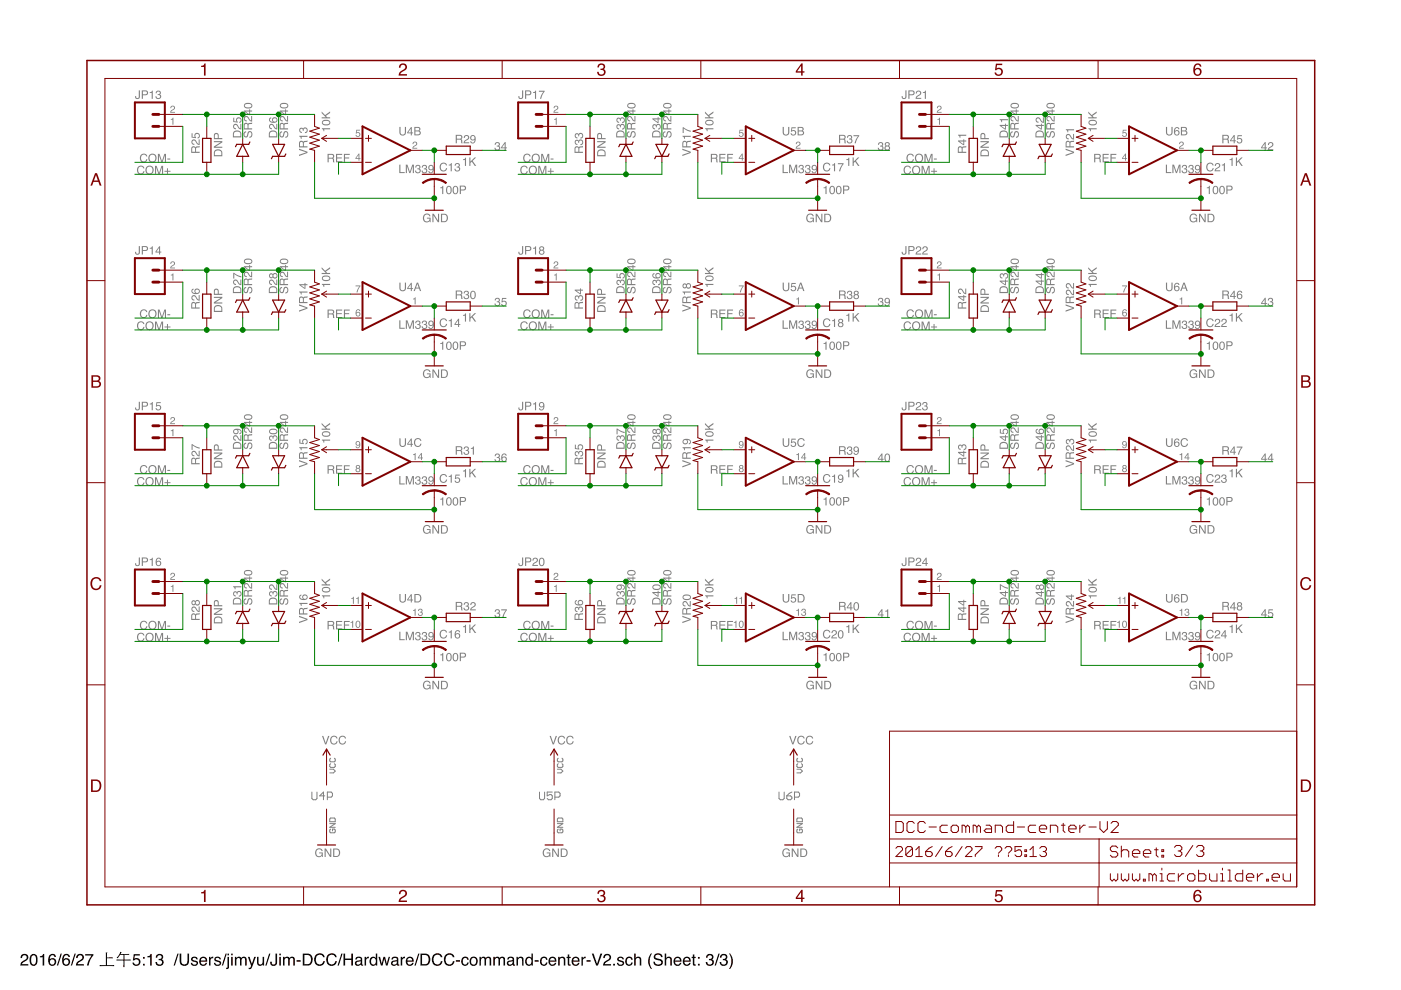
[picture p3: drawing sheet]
<svg xmlns="http://www.w3.org/2000/svg" width="297mm" height="210mm" viewBox="0 0 297 210" stroke-linecap="round" stroke-linejoin="round" font-family="sans-serif">
<g fill="#000">
<path d="M4.6 202.4a.81 .81 0 0 1 1.3 .2 .81 .81 0 0 1-.5 1.2l-.8 .6h1.4v.3h-1.7a1.39 1.39 0 0 1 1.1-1.3 .5 .5 0 0 0 .2-.6 .5 .5 0 0 0-.6-.3 .5 .5 0 0 0-.3 .6h-.3zM6.7 202.4a.91 .91 0 0 1 1 .1 .91 .91 0 0 1 .3 1 .9 .9 0 0 1-.4 1.1 .9 .9 0 0 1-1.2-.2 1.91 1.91 0 0 1 .3-2zM6.8 202.6a1.65 1.65 0 0 0 .1 1.9h.2a1.25 1.25 0 0 0 .2-1.9zM8.5 202.7l.4-.1 .2-.3h.3v2.4h-.4v-1.7h-.5zM10.6 202.4a.73 .73 0 0 1 .8-.1 .73 .73 0 0 1 .5 .6h-.3a.51 .51 0 0 0-.7-.4 .51 .51 0 0 0-.3 .7l-.1 .2a.82 .82 0 0 1 1.3 .2 .82 .82 0 0 1-.3 1.2 .82 .82 0 0 1-1.2-.5v-1.2zM10.6 204a.53 .53 0 0 0 1 0 .53 .53 0 0 0-1 0zM12.9 202.2h.2l-.8 2.5h-.2zM13.6 202.4a.73 .73 0 0 1 .8-.1 .73 .73 0 0 1 .4 .6h-.3a.51 .51 0 0 0-.6-.4 .51 .51 0 0 0-.4 .7v.2a.82 .82 0 0 1 1.2 .2 .82 .82 0 0 1-.3 1.2 .82 .82 0 0 1-1.1-.5l-.1-1.2zM13.5 204a.55 .55 0 0 0 1.1 0 .55 .55 0 0 0-1.1 0zM15.8 202.2h.3l-.8 2.5h-.3zM16.4 202.4a.81 .81 0 0 1 1.3 .2 .81 .81 0 0 1-.5 1.2l-.8 .6h1.4v.3h-1.7a1.39 1.39 0 0 1 1.1-1.3 .5 .5 0 0 0 .2-.6 .5 .5 0 0 0-.6-.3 .5 .5 0 0 0-.3 .6h-.3zM18.1 202.3h1.7v.3l-.8 1.2-.2 .9h-.4l.2-.7 .8-1.4h-1.3z"/>
<path d="M22.4 201.9l.4 .1-.1 1h1.2v.2h-1.2v1.4h1.5v.3h-3.1v-.3h1.3zM25.5 201.8l.3 .1-.3 .4h1.9v.2l-1-.1v1.1l1.3-.1v.3l-1.3-.1v1.4h-.3l.1-1.4-1.5 .1v-.3l1.5 .1v-1.1h-.7l-.2 .3a.34 .34 0 0 1-.2 .4 .34 .34 0 0 1-.4 0l.5-.7z"/>
<path d="M28.4 202.3h1.2v.3h-1l-.1 .7a.85 .85 0 0 1 1.2 .4 .85 .85 0 0 1-.6 1.1 .85 .85 0 0 1-1-.7h.3a.55 .55 0 0 0 .8 .3 .55 .55 0 0 0 .1-.9 .55 .55 0 0 0-.9 .1h-.2zM30.3 202.9h.4v.4h-.4zM30.3 204.3h.4v.4h-.4zM31.3 202.7l.4-.1 .2-.3h.3v2.4h-.4v-1.7h-.5zM33.3 202.4a.72 .72 0 0 1 1-.1 .72 .72 0 0 1 .1 1.1h-.1a.8 .8 0 0 1 .2 1.2 .8 .8 0 0 1-1.2 .1l-.3-.7h.3a.51 .51 0 0 0 .4 .6 .51 .51 0 0 0 .6-.5 .51 .51 0 0 0-.6-.5v-.3a.45 .45 0 0 0 .6-.3 .45 .45 0 0 0-.3-.5 .45 .45 0 0 0-.6 .2l-.1 .4h-.3zM37.6 202.2h.3l-.8 2.5h-.3zM38.1 202.2h.3v1.6a.65 .65 0 0 0 .7 .7 .65 .65 0 0 0 .6-.7v-1.6h.4v1.4a1.01 1.01 0 0 1-1 1.2 1.01 1.01 0 0 1-1-1.2zM40.7 203a.74 .74 0 0 1 1.2 .4h-.3a.39 .39 0 0 0-.4-.3 .39 .39 0 0 0-.3 .3l.1 .2a.79 .79 0 0 1 1 .7 .8 .8 0 0 1-.9 .5 .8 .8 0 0 1-.6-.7h.3a.45 .45 0 0 0 .4 .4 .45 .45 0 0 0 .5-.4l-.1-.1a.93 .93 0 0 1-1.1-.7zM42.5 203.1a.85 .85 0 0 1 1-.2 .85 .85 0 0 1 .4 1h-1.3a.53 .53 0 0 0 .4 .6 .53 .53 0 0 0 .6-.4h.3a.9 .9 0 0 1-1.3 .6 .9 .9 0 0 1-.3-1.4zM42.7 203.3l-.1 .4h1l-.3-.6zM44.3 202.9h.3v.3l.3-.3 .3-.1v.4a.5 .5 0 0 0-.6 .5v1h-.3zM45.6 203a.74 .74 0 0 1 1.2 .4h-.3a.39 .39 0 0 0-.4-.3 .39 .39 0 0 0-.3 .3l.1 .2a.79 .79 0 0 1 1 .7 .8 .8 0 0 1-.9 .5 .8 .8 0 0 1-.6-.7h.3a.45 .45 0 0 0 .4 .4 .45 .45 0 0 0 .5-.4l-.1-.1a.93 .93 0 0 1-1.1-.7zM47.8 202.2h.3l-.8 2.5h-.3zM48.2 202.2h.3v.3h-.3zM48.2 202.9h.3v2.1a.47 .47 0 0 1-.6 .5v-.3l.3-.1zM49 202.9h.3v1.8h-.3zM49 202.2h.3v.3h-.3zM49.8 202.9h.3v.2a.6 .6 0 0 1 1.1 0 .62 .62 0 0 1 .7-.2 .62 .62 0 0 1 .4 .6v1.2h-.3v-1.3a.4 .4 0 0 0-.5-.3 .4 .4 0 0 0-.3 .5v1.1h-.3v-1.2a.42 .42 0 0 0-.6-.4 .42 .42 0 0 0-.2 .6v1h-.3zM52.6 202.9h.3l.5 1.5 .5-1.5h.3l-.7 2a.61 .61 0 0 1-.8 .6v-.3h.3l.2-.4zM54.5 202.9h.3v1.2a.47 .47 0 0 0 .7 .4 .47 .47 0 0 0 .2-.7v-.9h.3v1.8h-.3v-.2a.64 .64 0 0 1-.7 .3 .64 .64 0 0 1-.5-.7zM57.1 202.2h.2l-.8 2.5h-.2zM58.4 202.2h.3v1.8a.74 .74 0 0 1-.7 .8 .74 .74 0 0 1-.7-.9h.3a.43 .43 0 0 0 .4 .6 .43 .43 0 0 0 .4-.6zM59.2 202.9h.3v1.8h-.3zM59.2 202.2h.3v.3h-.3zM60 202.9h.3v.2a.6 .6 0 0 1 1.1 0 .62 .62 0 0 1 .7-.2 .62 .62 0 0 1 .4 .6v1.2h-.3v-1.3a.4 .4 0 0 0-.5-.3 .4 .4 0 0 0-.3 .5v1.1h-.3v-1.2a.42 .42 0 0 0-.5-.4 .42 .42 0 0 0-.3 .6v1h-.3zM62.9 203.6h.8v.3h-.8zM64.5 202.5v1.9h.7a.99 .99 0 0 0 .7-.9 .99 .99 0 0 0-.8-1zM64.2 202.2h1a1.29 1.29 0 0 1 1.1 1.3 1.29 1.29 0 0 1-1.1 1.2h-1zM66.9 202.5a1.1 1.1 0 0 1 1.1-.4 1.1 1.1 0 0 1 .8 .8h-.3a.82 .82 0 0 0-1-.4 .82 .82 0 0 0-.5 1 .8 .8 0 0 0 .6 1 .8 .8 0 0 0 .9-.7h.4a1.17 1.17 0 0 1-1.5 .9 1.17 1.17 0 0 1-.8-1.5zM69.5 202.5a1.1 1.1 0 0 1 1.1-.4 1.1 1.1 0 0 1 .8 .8h-.3a.82 .82 0 0 0-1.1-.4 .82 .82 0 0 0-.5 1 .8 .8 0 0 0 .6 1 .8 .8 0 0 0 1-.7h.3a1.17 1.17 0 0 1-1.5 .9 1.17 1.17 0 0 1-.7-1.5zM72.4 202.2h.2l-.8 2.5h-.2zM72.8 202.2h.4v1h1.3v-1h.3v2.5h-.3v-1.2h-1.3v1.2h-.4zM75.6 204.1a.44 .44 0 0 0 .6 .4 .44 .44 0 0 0 .2-.7zM75.4 203.1a.8 .8 0 0 1 1.4 .2v1.1l.2 .1v.2h-.4l-.1-.2a.63 .63 0 0 1-1 .3 .63 .63 0 0 1 0-1l1-.3a.42 .42 0 0 0-.4-.4 .42 .42 0 0 0-.5 .3h-.3zM77.3 202.9h.3v.3l.3-.3 .3-.1v.4a.5 .5 0 0 0-.6 .5v1h-.3zM78.8 203.3a.64 .64 0 0 0-.1 .9 .64 .64 0 0 0 .9 .1 .64 .64 0 0 0 .1-.8 .64 .64 0 0 0-.9-.2zM78.7 203l.6-.1 .4 .2v-.9h.3v2.5h-.3v-.2a.8 .8 0 0 1-1.1 .1 .8 .8 0 0 1-.2-1zM80.2 202.9h.4l.3 1.4 .4-1.4h.3l.4 1.4 .4-1.4h.3l-.5 1.8h-.4l-.3-1.4-.4 1.4h-.3zM83.3 204.1a.44 .44 0 0 0 .5 .4 .44 .44 0 0 0 .3-.7zM83.1 203.1a.8 .8 0 0 1 1.3 .2l.1 1.1 .2 .1v.2h-.4l-.1-.2a.63 .63 0 0 1-1 .3 .63 .63 0 0 1 0-1l.9-.3a.42 .42 0 0 0-.4-.4 .42 .42 0 0 0-.4 .3h-.3zM85 202.9h.3v.3l.3-.3 .3-.1v.4a.5 .5 0 0 0-.6 .5v1h-.3zM86.3 203.1a.85 .85 0 0 1 1-.2 .85 .85 0 0 1 .4 1h-1.3a.53 .53 0 0 0 .4 .6 .53 .53 0 0 0 .6-.4h.3a.9 .9 0 0 1-1.3 .6 .9 .9 0 0 1-.3-1.4zM86.5 203.3l-.1 .4h1l-.3-.6zM88.7 202.2h.2l-.8 2.5h-.2zM89.5 202.5v1.9h.6a.99 .99 0 0 0 .8-.9 .99 .99 0 0 0-.8-1zM89.1 202.2h1.1a1.29 1.29 0 0 1 1 1.3 1.29 1.29 0 0 1-1 1.2h-1.1zM91.9 202.5a1.1 1.1 0 0 1 1.1-.4 1.1 1.1 0 0 1 .8 .8h-.3a.82 .82 0 0 0-1.1-.4 .82 .82 0 0 0-.5 1 .8 .8 0 0 0 .6 1 .8 .8 0 0 0 1-.7h.3a1.17 1.17 0 0 1-1.5 .9 1.17 1.17 0 0 1-.7-1.5zM94.4 202.5a1.1 1.1 0 0 1 1.1-.4 1.1 1.1 0 0 1 .8 .8h-.3a.82 .82 0 0 0-1-.4 .82 .82 0 0 0-.5 1 .8 .8 0 0 0 .6 1 .8 .8 0 0 0 .9-.7h.4a1.17 1.17 0 0 1-1.5 .9 1.17 1.17 0 0 1-.8-1.5zM96.7 203.6h.8v.3h-.8zM98 203.1a.76 .76 0 0 1 .8-.3 .76 .76 0 0 1 .6 .7h-.3a.51 .51 0 0 0-.7-.4 .51 .51 0 0 0-.3 .8 .49 .49 0 0 0 .4 .6 .49 .49 0 0 0 .6-.4h.3a.83 .83 0 0 1-1.1 .6 .83 .83 0 0 1-.5-1.1zM100.1 203.2a.66 .66 0 0 0-.2 .9 .66 .66 0 0 0 .9 .2 .67 .67 0 0 0 .1-.9 .67 .67 0 0 0-.8-.2zM99.8 203.1a.92 .92 0 0 1 1.2 .1 .92 .92 0 0 1 0 1.3 .92 .92 0 0 1-1.2 0l-.2-.7zM101.6 202.9h.4v.2a.6 .6 0 0 1 1 0 .62 .62 0 0 1 .7-.2 .62 .62 0 0 1 .4 .6v1.2h-.3v-1.3a.4 .4 0 0 0-.5-.3 .4 .4 0 0 0-.3 .5v1.1h-.3v-1.2a.42 .42 0 0 0-.5-.4 .42 .42 0 0 0-.2 .6v1h-.4zM104.6 202.9h.3v.2a.6 .6 0 0 1 1 0 .62 .62 0 0 1 .8-.2 .62 .62 0 0 1 .4 .6v1.2h-.3v-1.3a.4 .4 0 0 0-.5-.3 .4 .4 0 0 0-.3 .5v1.1h-.3v-1.2a.42 .42 0 0 0-.6-.4 .42 .42 0 0 0-.2 .6v1h-.3zM107.8 204.1a.44 .44 0 0 0 .6 .4 .44 .44 0 0 0 .2-.7zM107.6 203.1a.8 .8 0 0 1 1.4 .2v1.1l.2 .1v.2h-.4l-.1-.2a.63 .63 0 0 1-1 .3 .63 .63 0 0 1 0-1l1-.3a.42 .42 0 0 0-.4-.4 .42 .42 0 0 0-.5 .3h-.3zM109.5 202.9h.3v.2a.66 .66 0 0 1 .8-.2 .66 .66 0 0 1 .4 .6v1.2h-.3v-1.1a.46 .46 0 0 0-.6-.5 .46 .46 0 0 0-.3 .7v.9h-.3zM111.8 203.3a.64 .64 0 0 0-.1 .9 .64 .64 0 0 0 .9 .1 .64 .64 0 0 0 .1-.8 .64 .64 0 0 0-.9-.2zM111.7 203l.6-.1 .4 .2v-.9h.3v2.5h-.3v-.2a.8 .8 0 0 1-1.1 .1 .8 .8 0 0 1-.2-1zM113.4 203.6h.8v.3h-.8zM114.7 203.1a.76 .76 0 0 1 .8-.3 .76 .76 0 0 1 .6 .7h-.3a.51 .51 0 0 0-.7-.4 .51 .51 0 0 0-.3 .8 .49 .49 0 0 0 .4 .6 .49 .49 0 0 0 .6-.4h.3a.83 .83 0 0 1-1.1 .6 .83 .83 0 0 1-.5-1.1zM116.5 203.1a.85 .85 0 0 1 1.1-.2 .85 .85 0 0 1 .4 1h-1.4a.53 .53 0 0 0 .4 .6 .53 .53 0 0 0 .6-.4h.3a.9 .9 0 0 1-1.2 .6 .9 .9 0 0 1-.3-1.4zM116.8 203.3l-.2 .4h1l-.3-.6zM118.3 202.9h.3v.2a.66 .66 0 0 1 .8-.2 .66 .66 0 0 1 .5 .6v1.2h-.4v-1.1a.46 .46 0 0 0-.5-.5 .46 .46 0 0 0-.3 .7v.9h-.4zM120.4 202.4h.3v.5h.3v.2h-.3v1.2l.3 .2v.2a.44 .44 0 0 1-.6-.3v-1.3h-.3v-.2h.3zM121.4 203.1a.85 .85 0 0 1 1.1-.2 .85 .85 0 0 1 .4 1h-1.4a.53 .53 0 0 0 .4 .6 .53 .53 0 0 0 .6-.4h.4a.9 .9 0 0 1-1.3 .6 .9 .9 0 0 1-.3-1.4zM121.7 203.3l-.2 .4h1.1l-.4-.6zM123.3 202.9h.3v.3l.3-.3 .3-.1v.4a.5 .5 0 0 0-.6 .5v1h-.3zM124.4 203.6h.8v.3h-.8zM125.5 202.2h.4l.7 2.1 .7-2.1h.4l-.9 2.5h-.4zM128.2 202.4a.81 .81 0 0 1 1.3 .2 .81 .81 0 0 1-.6 1.2l-.7 .6h1.4v.3h-1.7a1.39 1.39 0 0 1 1.1-1.3 .5 .5 0 0 0 .2-.6 .5 .5 0 0 0-.7-.3 .5 .5 0 0 0-.3 .6h-.3zM130 204.3h.4v.4h-.4zM131 203a.74 .74 0 0 1 1.3 .4h-.3a.39 .39 0 0 0-.4-.3 .39 .39 0 0 0-.4 .3l.2 .2a.79 .79 0 0 1 .9 .7 .8 .8 0 0 1-.8 .5 .8 .8 0 0 1-.7-.7h.3a.45 .45 0 0 0 .5 .4 .45 .45 0 0 0 .4-.4l-.1-.1a.93 .93 0 0 1-1-.7zM132.8 203.1a.76 .76 0 0 1 .8-.3 .76 .76 0 0 1 .5 .7h-.3a.51 .51 0 0 0-.6-.4 .51 .51 0 0 0-.3 .8 .49 .49 0 0 0 .3 .6 .49 .49 0 0 0 .6-.4h.3a.83 .83 0 0 1-1 .6 .83 .83 0 0 1-.5-1.1zM134.5 202.2h.3v.9a.65 .65 0 0 1 .7-.2 .65 .65 0 0 1 .5 .6v1.2h-.4v-1.1a.46 .46 0 0 0-.5-.5 .46 .46 0 0 0-.3 .6v1h-.3zM138 202.1h.2a3.1 3.1 0 0 0 0 3.3h-.2a2.6 2.6 0 0 1 0-3.3zM138.8 202.3a1 1 0 0 1 1.7 .6h-.4a.59 .59 0 0 0-.6-.5 .59 .59 0 0 0-.5 .6l.2 .2a1.22 1.22 0 0 1 1.3 .8 1.03 1.03 0 0 1-1 .8 1.03 1.03 0 0 1-1-.9h.3a.67 .67 0 0 0 .7 .6 .67 .67 0 0 0 .7-.6l-.1-.1a2.06 2.06 0 0 1-1.5-.7v-.4zM140.9 202.2h.3v.9a.65 .65 0 0 1 .8-.2 .65 .65 0 0 1 .4 .6v1.2h-.3v-1.1a.46 .46 0 0 0-.5-.5 .46 .46 0 0 0-.4 .6v1h-.3zM143 203.1a.85 .85 0 0 1 1.1-.2 .85 .85 0 0 1 .4 1h-1.4a.53 .53 0 0 0 .4 .6 .53 .53 0 0 0 .7-.4h.3a.9 .9 0 0 1-1.3 .6 .9 .9 0 0 1-.3-1.4zM143.3 203.3l-.2 .4h1.1l-.4-.6zM145 203.1a.85 .85 0 0 1 1-.2 .85 .85 0 0 1 .5 1h-1.4a.53 .53 0 0 0 .4 .6 .53 .53 0 0 0 .6-.4h.3a.9 .9 0 0 1-1.3 .6 .9 .9 0 0 1-.2-1.4zM145.3 203.3l-.2 .4h1l-.3-.6zM146.9 202.4h.3v.5h.3v.2h-.3v1.2l.3 .2v.2a.44 .44 0 0 1-.6-.3v-1.3h-.3v-.2h.3zM148 202.9h.3v.4h-.3zM148 204.3h.3v.4h-.3zM150 202.4a.72 .72 0 0 1 1-.1 .72 .72 0 0 1 .1 1.1h-.2a.8 .8 0 0 1 .3 1.2 .8 .8 0 0 1-1.2 .1l-.4-.7h.4a.51 .51 0 0 0 .4 .6 .51 .51 0 0 0 .6-.5 .51 .51 0 0 0-.6-.5v-.3a.45 .45 0 0 0 .5-.3 .45 .45 0 0 0-.3-.5 .45 .45 0 0 0-.5 .2l-.1 .4h-.3zM152.3 202.2h.3l-.8 2.5h-.3zM152.9 202.4a.72 .72 0 0 1 1-.1 .72 .72 0 0 1 .1 1.1h-.1a.8 .8 0 0 1 .2 1.2 .8 .8 0 0 1-1.2 .1l-.3-.7h.3a.51 .51 0 0 0 .4 .6 .51 .51 0 0 0 .6-.5 .51 .51 0 0 0-.5-.5l-.1-.3a.45 .45 0 0 0 .6-.3 .45 .45 0 0 0-.3-.5 .45 .45 0 0 0-.6 .2v.4h-.4zM154.6 202.1h.2l.3 .6a2.54 2.54 0 0 1-.3 2.7h-.2a3.1 3.1 0 0 0 0-3.3z"/>
</g>
<g fill="#808080">
<path d="M36.2 25.2l.6-.2v1.4h-.2v-1h-.4z"/>
<path d="M36.3 22.5a.52 .52 0 0 1 .8 .2 .52 .52 0 0 1-.5 .7l-.3 .3h.8v.2h-1l.2-.5a.59 .59 0 0 0 .5-.7l-.3-.1-.2 .3h-.2z"/>
<path d="M36.2 58.3l.6-.3v1.5h-.2v-1.1h-.4z"/>
<path d="M36.3 55.5a.52 .52 0 0 1 .8 .3 .52 .52 0 0 1-.5 .6l-.3 .3h.8v.2h-1l.2-.5a.59 .59 0 0 0 .5-.7l-.3-.1-.2 .3h-.2z"/>
<path d="M36.2 91.3l.6-.3v1.5h-.2v-1.1h-.4z"/>
<path d="M36.3 88.5a.52 .52 0 0 1 .8 .3 .52 .52 0 0 1-.5 .6l-.3 .3h.8v.2h-1l.2-.4a.59 .59 0 0 0 .5-.8l-.3-.1-.2 .4h-.2z"/>
<path d="M36.2 124.3l.6-.3v1.5h-.2v-1.1h-.4z"/>
<path d="M36.3 121.5a.52 .52 0 0 1 .8 .3 .52 .52 0 0 1-.5 .7l-.3 .3h.8v.1h-1l.2-.4a.59 .59 0 0 0 .5-.8l-.3-.1-.2 .4h-.2z"/>
<path d="M75.5 27.5h.8v.2h-.6l-.1 .4a.52 .52 0 0 1 .8 .2 .52 .52 0 0 1-.4 .8 .52 .52 0 0 1-.6-.5h.2a.33 .33 0 0 0 .5 .2 .33 .33 0 0 0 0-.6 .33 .33 0 0 0-.5 .1h-.2z"/>
<path d="M87.6 30.1a.52 .52 0 0 1 .9 .3 .52 .52 0 0 1-.6 .6l-.3 .3h.9v.2h-1.1l.2-.5a.59 .59 0 0 0 .6-.7l-.4-.1-.1 .4h-.2z"/>
<path d="M75.4 60.5h1l-.6 1.5h-.2l.1-.3 .5-1h-.8z"/>
<path d="M87.6 63.3l.5-.3v1.5h-.2v-1h-.3z"/>
<path d="M51.9 27.9l.3-.1v.3a.42 .42 0 0 0-.4 .4 .42 .42 0 0 0 .4 .4 1.45 1.45 0 0 1 .8-1.1 .73 .73 0 0 1 .5 .7 .73 .73 0 0 1-.6 .7v-.2a.47 .47 0 0 0 .4-.5 .47 .47 0 0 0-.4-.5l-.1 .1a.89 .89 0 0 1-.8 1 .72 .72 0 0 1-.1-1.2zM52 26.3l-.1 .9h.6l-.1-.8zM51.8 26.1l.5-.1 .3 .3 .2-.2 .7-.1v.3h-.7l-.1 .4v.5h.8v.3h-1.8v-1.1zM51.9 24.7a.8 .8 0 0 1 1.1 .7l.2 .1v-.9h.3v1.2a1.47 1.47 0 0 1-1.1-1 .35 .35 0 0 0-.5 .4 .35 .35 0 0 0 .4 .3v.2a.6 .6 0 0 1-.6-.3 .6 .6 0 0 1 .2-.7zM52 23.7l.8 .5v-.5zM51.7 23.4h1.1v-.2h.2v.2h.5v.2h-.5v.8h-.2l-1.1-.8zM51.8 22a1.06 1.06 0 0 1 1.7 .4 .97 .97 0 0 1-.9 .6 .97 .97 0 0 1-.9-.6zM52 22.2a.68 .68 0 0 0 1.1 .5l.2-.2a.66 .66 0 0 0-1.1-.4z"/>
<path d="M59.5 27.9l.3-.1v.3a.42 .42 0 0 0-.4 .4 .42 .42 0 0 0 .5 .4 1.45 1.45 0 0 1 .7-1.1 .73 .73 0 0 1 .5 .7 .73 .73 0 0 1-.6 .7v-.2a.47 .47 0 0 0 .4-.5 .47 .47 0 0 0-.4-.5l-.1 .1a.89 .89 0 0 1-.8 1 .72 .72 0 0 1-.1-1.2zM59.6 26.3l-.1 .9h.6l-.1-.8zM59.4 26.1l.5-.1 .3 .3 .2-.2 .7-.1v.3h-.7l-.1 .4v.5h.8v.3h-1.8v-1.1zM59.5 24.7a.8 .8 0 0 1 1.1 .7l.3 .1v-.9h.2v1.2a1.47 1.47 0 0 1-1.1-1 .35 .35 0 0 0-.5 .4 .35 .35 0 0 0 .4 .3v.2a.6 .6 0 0 1-.5-.3 .6 .6 0 0 1 .1-.7zM59.7 23.7l.8 .5v-.5zM59.3 23.4h1.2v-.2h.1v.2h.5v.2h-.5v.8h-.2l-1.1-.8zM59.5 22a1.06 1.06 0 0 1 1.6 .4 .97 .97 0 0 1-.9 .6 .97 .97 0 0 1-.9-.6zM59.6 22.2a.68 .68 0 0 0 1.1 .5l.2-.2a.66 .66 0 0 0-1-.4z"/>
<path d="M45.7 32l-.1 .3v.6h1.3v-.4a.72 .72 0 0 0-1.2-.5zM45.6 31.8a.97 .97 0 0 1 1.5 .6v.7h-1.8l.1-.9zM45.3 29.9h1.8v.3l-1.4 .9h1.4v.2h-1.8v-.2l1.5-.9h-1.5zM45.5 28.3l.4-.1 .3 .1 .2 1h.7v.2h-1.8zM45.7 28.5l-.1 .8h.6l-.1-.8z"/>
<path d="M93.3 39.7l.7-.3v1.7h-.3v-1.2h-.4zM94.8 39.6a.63 .63 0 0 1 .7-.1 .63 .63 0 0 1 .3 .8 .65 .65 0 0 1-.6 .9 .65 .65 0 0 1-.6-.9zM95 39.6a.96 .96 0 0 0 .2 1.4 .85 .85 0 0 0 0-1.4zM96.2 39.6a.63 .63 0 0 1 .7-.1 .63 .63 0 0 1 .3 .8 .65 .65 0 0 1-.6 .9 .65 .65 0 0 1-.6-.9zM96.4 39.6a.96 .96 0 0 0 .2 1.4 .85 .85 0 0 0 0-1.4zM97.5 39.4h.8a.52 .52 0 0 1 .5 .5 .52 .52 0 0 1-.5 .5h-.6v.7h-.2zM97.7 39.6v.6h.5a.31 .31 0 0 0 .4-.3 .31 .31 0 0 0-.4-.3z"/>
<path d="M68.2 27.2h1.8v.2h-1.2v.4h-.2zM68.4 25.6a1.06 1.06 0 0 1 1.6 .4 .97 .97 0 0 1-.9 .6 .97 .97 0 0 1-.9-.6zM68.5 25.8a.68 .68 0 0 0 1.1 .5l.2-.2a.66 .66 0 0 0-1-.4zM68.2 23.7l.7 .7 1.1-.8v.3l-.9 .7 .3 .3h.6v.2h-1.8v-.2h.9l-.9-.9z"/>
<path d="M89.9 45.5a.8 .8 0 0 1 1.4 .4h-.3a.65 .65 0 0 0-.9-.3 .65 .65 0 0 0-.1 1 .57 .57 0 0 0 .6 .3 .57 .57 0 0 0 .5-.5h-.6v-.2h.8v.9h-.2v-.2a.88 .88 0 0 1-1.2 0 .88 .88 0 0 1-.1-1.2zM91.7 45.3h.3l.9 1.5v-1.5h.2v1.8h-.3l-.9-1.4v1.4h-.2zM93.7 45.5v1.4h.5a.7 .7 0 0 0 .5-.7 .7 .7 0 0 0-.5-.7zM93.5 45.3h.7a.91 .91 0 0 1 .8 .9 .91 .91 0 0 1-.8 .9h-.7z"/>
<path d="M51.9 60.9h.3v.2a.42 .42 0 0 0-.4 .4 .42 .42 0 0 0 .4 .4 1.45 1.45 0 0 1 .8-1.1 .73 .73 0 0 1 .5 .7 .73 .73 0 0 1-.6 .7v-.2a.47 .47 0 0 0 .4-.5 .47 .47 0 0 0-.4-.4h-.1a.89 .89 0 0 1-.8 1 .72 .72 0 0 1-.1-1.2zM52 59.3l-.1 .9h.6l-.1-.8zM51.8 59.2l.5-.1 .3 .2 .2-.2 .7-.1v.3l-.7 .1-.1 .3v.5h.8v.3h-1.8v-1.1zM51.9 57.7a.8 .8 0 0 1 1.1 .7l.2 .2v-1h.3v1.2a1.47 1.47 0 0 1-1.1-.9 .35 .35 0 0 0-.5 .3 .35 .35 0 0 0 .4 .3v.3a.6 .6 0 0 1-.6-.4 .6 .6 0 0 1 .2-.7zM52 56.7l.8 .5v-.5zM51.7 56.4h1.1v-.2h.2v.2h.5v.3h-.5v.7h-.2l-1.1-.8zM51.8 55.1a1.06 1.06 0 0 1 1.7 .3 .97 .97 0 0 1-.9 .6 .97 .97 0 0 1-.9-.6zM52 55.2a.68 .68 0 0 0 1.1 .5l.2-.1a.66 .66 0 0 0-1.1-.5z"/>
<path d="M59.5 60.9h.3v.2a.42 .42 0 0 0-.4 .4 .42 .42 0 0 0 .5 .4 1.45 1.45 0 0 1 .7-1.1 .73 .73 0 0 1 .5 .7 .73 .73 0 0 1-.6 .7v-.2a.47 .47 0 0 0 .4-.5 .47 .47 0 0 0-.4-.4h-.1a.89 .89 0 0 1-.8 1 .72 .72 0 0 1-.1-1.2zM59.6 59.3l-.1 .9h.6l-.1-.8zM59.4 59.2l.5-.1 .3 .2 .2-.2 .7-.1v.3l-.7 .1-.1 .3v.5h.8v.3h-1.8v-1.1zM59.5 57.7a.8 .8 0 0 1 1.1 .7l.3 .2v-1h.2v1.2a1.47 1.47 0 0 1-1.1-.9 .35 .35 0 0 0-.5 .3 .35 .35 0 0 0 .4 .3v.3a.6 .6 0 0 1-.5-.4 .6 .6 0 0 1 .1-.7zM59.7 56.7l.8 .5v-.5zM59.3 56.4h1.2v-.2h.1v.2h.5v.3h-.5v.7h-.2l-1.1-.8zM59.5 55.1a1.06 1.06 0 0 1 1.6 .3 .97 .97 0 0 1-.9 .6 .97 .97 0 0 1-.9-.6zM59.6 55.2a.68 .68 0 0 0 1.1 .5l.2-.1a.66 .66 0 0 0-1-.5z"/>
<path d="M93.3 72.8l.7-.4v1.8h-.3v-1.3h-.4zM94.8 72.6a.63 .63 0 0 1 .7-.1 .63 .63 0 0 1 .3 .8 .65 .65 0 0 1-.6 .9 .65 .65 0 0 1-.6-.9zM95 72.7a.96 .96 0 0 0 .2 1.3 .85 .85 0 0 0 0-1.4zM96.2 72.6a.63 .63 0 0 1 .7-.1 .63 .63 0 0 1 .3 .8 .65 .65 0 0 1-.6 .9 .65 .65 0 0 1-.6-.9zM96.4 72.7a.96 .96 0 0 0 .2 1.3 .85 .85 0 0 0 0-1.4zM97.5 72.4h.8a.52 .52 0 0 1 .5 .5 .52 .52 0 0 1-.5 .5h-.6v.8h-.2zM97.7 72.6v.6h.5a.31 .31 0 0 0 .4-.3 .31 .31 0 0 0-.4-.3z"/>
<path d="M89.9 78.5a.8 .8 0 0 1 1.4 .4h-.3a.65 .65 0 0 0-.9-.3 .65 .65 0 0 0-.1 1 .57 .57 0 0 0 .6 .4 .57 .57 0 0 0 .5-.6h-.6v-.2h.8v.9h-.2v-.2a.88 .88 0 0 1-1.2 0 .88 .88 0 0 1-.1-1.2zM91.7 78.3h.3l.9 1.5v-1.5h.2v1.8h-.3l-.9-1.4v1.4h-.2zM93.7 78.5v1.4h.5a.7 .7 0 0 0 .5-.7 .7 .7 0 0 0-.5-.7zM93.5 78.3h.7a.91 .91 0 0 1 .8 .9 .91 .91 0 0 1-.8 .9h-.7z"/>
<path d="M51.9 94l.3-.1v.2a.42 .42 0 0 0-.4 .4 .42 .42 0 0 0 .4 .4 1.45 1.45 0 0 1 .8-1.1 .73 .73 0 0 1 .5 .8 .73 .73 0 0 1-.6 .6v-.2a.47 .47 0 0 0 .4-.5 .47 .47 0 0 0-.4-.4h-.1a.89 .89 0 0 1-.8 1.1 .72 .72 0 0 1-.1-1.2zM52 92.3l-.1 .9h.6l-.1-.8zM51.8 92.2l.5-.1 .3 .2 .2-.2 .7-.1v.3l-.7 .1-.1 .3v.5h.8v.3h-1.8v-1zM51.9 90.7a.8 .8 0 0 1 1.1 .7l.2 .2v-1h.3v1.2a1.47 1.47 0 0 1-1.1-.9 .35 .35 0 0 0-.5 .3 .35 .35 0 0 0 .4 .3v.3a.6 .6 0 0 1-.6-.4 .6 .6 0 0 1 .2-.7zM52 89.7l.8 .5v-.5zM51.7 89.5h1.1v-.3h.2v.3h.5v.2h-.5v.7h-.2l-1.1-.8zM51.8 88.1a1.06 1.06 0 0 1 1.7 .3 .97 .97 0 0 1-.9 .6 .97 .97 0 0 1-.9-.6zM52 88.2a.68 .68 0 0 0 1.1 .5l.2-.1a.66 .66 0 0 0-1.1-.5z"/>
<path d="M59.5 94l.3-.1v.2a.42 .42 0 0 0-.4 .4 .42 .42 0 0 0 .5 .4 1.45 1.45 0 0 1 .7-1.1 .73 .73 0 0 1 .5 .8 .73 .73 0 0 1-.6 .6v-.2a.47 .47 0 0 0 .4-.5 .47 .47 0 0 0-.4-.4h-.1a.89 .89 0 0 1-.8 1.1 .72 .72 0 0 1-.1-1.2zM59.6 92.3l-.1 .9h.6l-.1-.8zM59.4 92.2l.5-.1 .3 .2 .2-.2 .7-.1v.3l-.7 .1-.1 .3v.5h.8v.3h-1.8v-1zM59.5 90.7a.8 .8 0 0 1 1.1 .7l.3 .2v-1h.2v1.2a1.47 1.47 0 0 1-1.1-.9 .35 .35 0 0 0-.5 .3 .35 .35 0 0 0 .4 .3v.3a.6 .6 0 0 1-.5-.4 .6 .6 0 0 1 .1-.7zM59.7 89.7l.8 .5v-.5zM59.3 89.5h1.2v-.3h.1v.3h.5v.2h-.5v.7h-.2l-1.1-.8zM59.5 88.1a1.06 1.06 0 0 1 1.6 .3 .97 .97 0 0 1-.9 .6 .97 .97 0 0 1-.9-.6zM59.6 88.2a.68 .68 0 0 0 1.1 .5l.2-.1a.66 .66 0 0 0-1-.5z"/>
<path d="M93.3 105.8l.7-.4v1.8h-.3v-1.3h-.4zM94.8 105.6a.63 .63 0 0 1 .7 0 .63 .63 0 0 1 .3 .7 .65 .65 0 0 1-.6 .9 .65 .65 0 0 1-.6-.9zM95 105.7a.96 .96 0 0 0 .2 1.3 .85 .85 0 0 0 0-1.4zM96.2 105.6a.63 .63 0 0 1 .7 0 .63 .63 0 0 1 .3 .7 .65 .65 0 0 1-.6 .9 .65 .65 0 0 1-.6-.9zM96.4 105.7a.96 .96 0 0 0 .2 1.3 .85 .85 0 0 0 0-1.4zM97.5 105.4h.8a.52 .52 0 0 1 .5 .5 .52 .52 0 0 1-.5 .5h-.6v.8h-.2zM97.7 105.6v.6h.5a.31 .31 0 0 0 .4-.3 .31 .31 0 0 0-.4-.3z"/>
<path d="M89.9 111.6a.8 .8 0 0 1 1.4 .3h-.3a.65 .65 0 0 0-.9-.2 .65 .65 0 0 0-.1 .9 .57 .57 0 0 0 .6 .4 .57 .57 0 0 0 .5-.6h-.6v-.2h.8v.9h-.2v-.2a.88 .88 0 0 1-1.2 .1 .88 .88 0 0 1-.1-1.3zM91.7 111.3h.3l.9 1.5v-1.5h.2v1.8h-.3l-.9-1.4v1.4h-.2zM93.7 111.6v1.3h.5a.7 .7 0 0 0 .5-.7 .7 .7 0 0 0-.5-.6zM93.5 111.3h.7a.91 .91 0 0 1 .8 .9 .91 .91 0 0 1-.8 .9h-.7z"/>
<path d="M51.9 127l.3-.1v.2a.42 .42 0 0 0-.4 .4 .42 .42 0 0 0 .4 .4 1.45 1.45 0 0 1 .8-1.1 .73 .73 0 0 1 .5 .8 .73 .73 0 0 1-.6 .7v-.3a.47 .47 0 0 0 .4-.5 .47 .47 0 0 0-.4-.4l-.1 .1a.89 .89 0 0 1-.8 1 .72 .72 0 0 1-.1-1.2zM52 125.3l-.1 .9h.6l-.1-.8zM51.8 125.2l.5-.1 .3 .2 .2-.2 .7-.1v.3l-.7 .1-.1 .3v.5h.8v.3h-1.8v-1zM51.9 123.8a.8 .8 0 0 1 1.1 .6l.2 .2v-1h.3v1.2a1.47 1.47 0 0 1-1.1-.9 .35 .35 0 0 0-.5 .3 .35 .35 0 0 0 .4 .4v.2a.6 .6 0 0 1-.6-.4 .6 .6 0 0 1 .2-.6zM52 122.7l.8 .5v-.5zM51.7 122.5h1.1v-.3h.2v.3h.5v.2h-.5v.7h-.2l-1.1-.8zM51.8 121.1a1.06 1.06 0 0 1 1.7 .3 .97 .97 0 0 1-.9 .6 .97 .97 0 0 1-.9-.6zM52 121.3a.68 .68 0 0 0 1.1 .5l.2-.2a.66 .66 0 0 0-1.1-.5z"/>
<path d="M59.5 127l.3-.1v.2a.42 .42 0 0 0-.4 .4 .42 .42 0 0 0 .5 .4 1.45 1.45 0 0 1 .7-1.1 .73 .73 0 0 1 .5 .8 .73 .73 0 0 1-.6 .7v-.3a.47 .47 0 0 0 .4-.5 .47 .47 0 0 0-.4-.4l-.1 .1a.89 .89 0 0 1-.8 1 .72 .72 0 0 1-.1-1.2zM59.6 125.3l-.1 .9h.6l-.1-.8zM59.4 125.2l.5-.1 .3 .2 .2-.2 .7-.1v.3l-.7 .1-.1 .3v.5h.8v.3h-1.8v-1zM59.5 123.8a.8 .8 0 0 1 1.1 .6l.3 .2v-1h.2v1.2a1.47 1.47 0 0 1-1.1-.9 .35 .35 0 0 0-.5 .3 .35 .35 0 0 0 .4 .4v.2a.6 .6 0 0 1-.5-.4 .6 .6 0 0 1 .1-.6zM59.7 122.7l.8 .5v-.5zM59.3 122.5h1.2v-.3h.1v.3h.5v.2h-.5v.7h-.2l-1.1-.8zM59.5 121.1a1.06 1.06 0 0 1 1.6 .3 .97 .97 0 0 1-.9 .6 .97 .97 0 0 1-.9-.6zM59.6 121.3a.68 .68 0 0 0 1.1 .5l.2-.2a.66 .66 0 0 0-1-.5z"/>
<path d="M93.3 138.8l.7-.4v1.8h-.3v-1.3h-.4zM94.8 138.6a.63 .63 0 0 1 .7 0 .63 .63 0 0 1 .3 .7 .65 .65 0 0 1-.6 .9 .65 .65 0 0 1-.6-.9zM95 138.7a.96 .96 0 0 0 .2 1.3 .85 .85 0 0 0 0-1.4zM96.2 138.6a.63 .63 0 0 1 .7 0 .63 .63 0 0 1 .3 .7 .65 .65 0 0 1-.6 .9 .65 .65 0 0 1-.6-.9zM96.4 138.7a.96 .96 0 0 0 .2 1.3 .85 .85 0 0 0 0-1.4zM97.5 138.4h.8a.52 .52 0 0 1 .5 .5 .52 .52 0 0 1-.5 .5h-.6v.8h-.2zM97.7 138.6v.6h.5a.31 .31 0 0 0 .4-.3 .31 .31 0 0 0-.4-.3z"/>
<path d="M89.9 144.6a.8 .8 0 0 1 1.4 .3h-.3a.65 .65 0 0 0-.9-.2 .65 .65 0 0 0-.1 .9 .57 .57 0 0 0 .6 .4 .57 .57 0 0 0 .5-.6h-.6v-.2h.8v.9h-.2v-.2a.88 .88 0 0 1-1.2 .1 .88 .88 0 0 1-.1-1.2zM91.7 144.4h.3l.9 1.4v-1.4h.2v1.7h-.3l-.9-1.4v1.4h-.2zM93.7 144.6v1.3h.5a.7 .7 0 0 0 .5-.6 .7 .7 0 0 0-.5-.7zM93.5 144.4h.7a.91 .91 0 0 1 .8 .9 .91 .91 0 0 1-.8 .8h-.7z"/>
<path d="M84.7 34.9h.2v1.6h.9v.2h-1.1zM86 34.9h.4l.5 1.5 .5-1.5h.4v1.8h-.3v-1.5l-.5 1.5h-.2l-.5-1.5v1.5h-.3zM88.2 35.1a.5 .5 0 0 1 .8-.1 .5 .5 0 0 1-.1 .8 .58 .58 0 0 1-.1 1 .58 .58 0 0 1-.8-.6h.2a.35 .35 0 0 0 .5 .3 .35 .35 0 0 0 0-.6h-.2v-.2a.29 .29 0 0 0 .4-.2 .29 .29 0 0 0-.3-.3l-.3 .1v.2h-.3zM89.6 35.1a.5 .5 0 0 1 .8-.1 .5 .5 0 0 1-.1 .8 .58 .58 0 0 1-.1 1 .58 .58 0 0 1-.8-.6h.2a.35 .35 0 0 0 .5 .3 .35 .35 0 0 0 0-.6h-.2v-.2a.29 .29 0 0 0 .4-.2 .29 .29 0 0 0-.3-.3l-.3 .1-.1 .2h-.2zM90.9 35.1a.67 .67 0 0 1 .9 0 .67 .67 0 0 1 .2 .9 .59 .59 0 0 1-.4 .7 .59 .59 0 0 1-.8-.4h.2a.35 .35 0 0 0 .5 .3 .35 .35 0 0 0 .2-.5l.1-.2a.56 .56 0 0 1-.9 .1 .56 .56 0 0 1 0-.9zM91 35.5a.4 .4 0 0 0 .8 0 .4 .4 0 0 0-.8 0z"/>
<path d="M84.7 67.9h.2v1.6h.9v.2h-1.1zM86 67.9h.4l.5 1.5 .5-1.5h.4v1.8h-.3v-1.5l-.5 1.5h-.2l-.5-1.5v1.5h-.3zM88.2 68.1a.5 .5 0 0 1 .8-.1 .5 .5 0 0 1-.1 .8 .58 .58 0 0 1-.1 1 .58 .58 0 0 1-.8-.6h.2a.35 .35 0 0 0 .5 .3 .35 .35 0 0 0 0-.6h-.2v-.2a.29 .29 0 0 0 .4-.2 .29 .29 0 0 0-.3-.3l-.3 .1v.2h-.3zM89.6 68.1a.5 .5 0 0 1 .8-.1 .5 .5 0 0 1-.1 .8 .58 .58 0 0 1-.1 1 .58 .58 0 0 1-.8-.6h.2a.35 .35 0 0 0 .5 .3 .35 .35 0 0 0 0-.6h-.2v-.2a.29 .29 0 0 0 .4-.2 .29 .29 0 0 0-.3-.3l-.3 .1-.1 .2h-.2zM90.9 68.1a.67 .67 0 0 1 .9 0 .67 .67 0 0 1 .2 .9 .59 .59 0 0 1-.4 .7 .59 .59 0 0 1-.8-.4h.2a.35 .35 0 0 0 .5 .3 .35 .35 0 0 0 .2-.4l.1-.3a.56 .56 0 0 1-.9 .1 .56 .56 0 0 1 0-.9zM91 68.5a.4 .4 0 0 0 .8 0 .4 .4 0 0 0-.8 0z"/>
<path d="M84.7 100.9h.2v1.6h.9v.2h-1.1zM86 100.9h.4l.5 1.5 .5-1.5h.4v1.8h-.3v-1.5l-.5 1.5h-.2l-.5-1.5v1.5h-.3zM88.2 101.1a.5 .5 0 0 1 .8 0 .5 .5 0 0 1-.1 .7 .58 .58 0 0 1-.1 1 .58 .58 0 0 1-.8-.6h.2a.35 .35 0 0 0 .5 .4 .35 .35 0 0 0 0-.7h-.2v-.2a.29 .29 0 0 0 .4-.2 .29 .29 0 0 0-.3-.3l-.3 .1v.3h-.3zM89.6 101.1a.5 .5 0 0 1 .8 0 .5 .5 0 0 1-.1 .7 .58 .58 0 0 1-.1 1 .58 .58 0 0 1-.8-.6h.2a.35 .35 0 0 0 .5 .4 .35 .35 0 0 0 0-.7h-.2v-.2a.29 .29 0 0 0 .4-.2 .29 .29 0 0 0-.3-.3l-.3 .1-.1 .3h-.2zM90.9 101.2a.67 .67 0 0 1 .9 0 .67 .67 0 0 1 .2 .8 .59 .59 0 0 1-.4 .7 .59 .59 0 0 1-.8-.4h.2a.35 .35 0 0 0 .5 .3 .35 .35 0 0 0 .2-.4l.1-.3a.56 .56 0 0 1-.9 .1 .56 .56 0 0 1 0-.8zM91 101.6a.4 .4 0 0 0 .8 0 .4 .4 0 0 0-.8 0z"/>
<path d="M84.7 133.9h.2v1.6h.9v.2h-1.1zM86 133.9h.4l.5 1.6 .5-1.6h.4v1.8h-.3v-1.5l-.5 1.5h-.2l-.5-1.5v1.5h-.3zM88.2 134.1a.5 .5 0 0 1 .8 0 .5 .5 0 0 1-.1 .7 .58 .58 0 0 1-.1 1 .58 .58 0 0 1-.8-.6h.2a.35 .35 0 0 0 .5 .4 .35 .35 0 0 0 0-.7h-.2v-.2a.29 .29 0 0 0 .4-.2 .29 .29 0 0 0-.3-.3l-.3 .1v.3h-.3zM89.6 134.1a.5 .5 0 0 1 .8 0 .5 .5 0 0 1-.1 .7 .58 .58 0 0 1-.1 1 .58 .58 0 0 1-.8-.6h.2a.35 .35 0 0 0 .5 .4 .35 .35 0 0 0 0-.7h-.2v-.2a.29 .29 0 0 0 .4-.2 .29 .29 0 0 0-.3-.3l-.3 .1-.1 .3h-.2zM90.9 134.2a.67 .67 0 0 1 .9 0 .67 .67 0 0 1 .2 .8 .59 .59 0 0 1-.4 .7 .59 .59 0 0 1-.8-.4h.2a.35 .35 0 0 0 .5 .3 .35 .35 0 0 0 .2-.4l.1-.3a.56 .56 0 0 1-.9 .1 .56 .56 0 0 1 0-.8zM91 134.6a.4 .4 0 0 0 .8 0 .4 .4 0 0 0-.8 0z"/>
<path d="M67.1 180.1a.8 .8 0 0 1 1.3 .3h-.2a.65 .65 0 0 0-1-.2 .65 .65 0 0 0-.1 1 .57 .57 0 0 0 .7 .3 .57 .57 0 0 0 .4-.6h-.5v-.2h.7v1h-.1l-.1-.2a.88 .88 0 0 1-1.2 0 .88 .88 0 0 1-.1-1.2zM68.8 179.9h.3l.9 1.5v-1.5h.2v1.8h-.2l-.9-1.5v1.5h-.3zM70.9 180.1v1.4h.4a.7 .7 0 0 0 .6-.7 .7 .7 0 0 0-.6-.7zM70.6 179.9h.8a.91 .91 0 0 1 .7 .9 .91 .91 0 0 1-.7 .9h-.8z"/>
<path d="M45.7 65l-.1 .3v.6h1.3v-.4a.72 .72 0 0 0-1.2-.5zM45.6 64.8a.97 .97 0 0 1 1.5 .6v.7h-1.8l.1-.9zM45.3 62.9h1.8v.3l-1.4 .9h1.4v.3h-1.8v-.3l1.5-.9h-1.5zM45.5 61.3l.4-.1 .3 .1 .2 1h.7v.2h-1.8zM45.7 61.5l-.1 .8h.6l-.1-.8z"/>
<path d="M45.7 98.1l-.1 .2v.6h1.3v-.4a.72 .72 0 0 0-1.2-.4zM45.6 97.9a.97 .97 0 0 1 1.5 .5v.8h-1.8l.1-1zM45.3 95.9h1.8v.3l-1.4 .9h1.4v.3h-1.8v-.3l1.5-.9h-1.5zM45.5 94.3l.4-.1 .3 .1 .2 1h.7v.2h-1.8zM45.7 94.5l-.1 .8h.6l-.1-.8z"/>
<path d="M45.7 131.1l-.1 .2v.6h1.3v-.4a.72 .72 0 0 0-1.2-.4zM45.6 130.9a.97 .97 0 0 1 1.5 .5v.8h-1.8l.1-1zM45.3 129h1.8v.2l-1.4 .9h1.4v.3h-1.8v-.3l1.5-.9h-1.5zM45.5 127.4l.4-.2 .3 .1 .2 1h.7v.3h-1.8zM45.7 127.5l-.1 .8h.6l-.1-.7z"/>
<path d="M98.2 33.8l.6-.4v1.8h-.2v-1.3h-.4zM99.5 33.4h.2v.9l.9-.9h.3l-.7 .7 .8 1.1h-.3l-.7-.9-.3 .3v.6h-.2z"/>
<path d="M98.2 66.8l.6-.4v1.8h-.2v-1.2h-.4zM99.5 66.4h.2v.9l.9-.9h.3l-.7 .7 .8 1.1h-.3l-.7-.9-.3 .3v.6h-.2z"/>
<path d="M98.2 99.8l.6-.3v1.7h-.2v-1.2h-.4zM99.5 99.4h.2v.9l.9-.9h.3l-.7 .7 .8 1.1h-.3l-.7-.9-.3 .3v.6h-.2z"/>
<path d="M98.2 132.8l.6-.3v1.7h-.2v-1.2h-.4zM99.5 132.4h.2v.9l.9-.9h.3l-.7 .7 .8 1.1h-.3l-.7-.9-.3 .3v.6h-.2z"/>
<path d="M68.3 156h.2l.6 1.6 .5-1.6h.2l-.6 1.8h-.3zM70.2 156.3a.78 .78 0 0 1 .8-.3 .78 .78 0 0 1 .6 .6h-.3a.61 .61 0 0 0-.8-.3 .61 .61 0 0 0-.2 .9 .55 .55 0 0 0 .5 .5 .55 .55 0 0 0 .5-.5h.3a.83 .83 0 0 1-1.1 .6 .83 .83 0 0 1-.5-1.1zM72 156.3a.78 .78 0 0 1 .8-.3 .78 .78 0 0 1 .6 .6h-.3a.61 .61 0 0 0-.8-.3 .61 .61 0 0 0-.2 .9 .55 .55 0 0 0 .5 .5 .55 .55 0 0 0 .5-.5h.3a.83 .83 0 0 1-1.1 .6 .83 .83 0 0 1-.5-1.1z"/>
<path d="M68.2 60.2h1.8v.2h-1.2v.4h-.2zM68.4 58.6a1.06 1.06 0 0 1 1.6 .4 .97 .97 0 0 1-.9 .6 .97 .97 0 0 1-.9-.6zM68.5 58.8a.68 .68 0 0 0 1.1 .5l.2-.2a.66 .66 0 0 0-1-.4zM68.2 56.7l.7 .7 1.1-.8v.4l-.9 .6 .3 .3h.6v.2h-1.8v-.2h.9l-.9-.9z"/>
<path d="M68.2 93.2h1.8v.2h-1.2v.5h-.2zM68.4 91.7a1.06 1.06 0 0 1 1.6 .3 .97 .97 0 0 1-.9 .6 .97 .97 0 0 1-.9-.6zM68.5 91.8a.68 .68 0 0 0 1.1 .5l.2-.1a.66 .66 0 0 0-1-.5zM68.2 89.7l.7 .7 1.1-.7v.3l-.9 .6 .3 .3h.6v.2h-1.8v-.2h.9l-.9-.9z"/>
<path d="M68.2 126.2h1.8v.3h-1.2v.4h-.2zM68.4 124.7a1.06 1.06 0 0 1 1.6 .3 .97 .97 0 0 1-.9 .6 .97 .97 0 0 1-.9-.6zM68.5 124.8a.68 .68 0 0 0 1.1 .5l.2-.1a.66 .66 0 0 0-1-.5zM68.2 122.7l.7 .7 1.1-.7v.3l-.9 .6 .3 .3h.6v.2h-1.8v-.2h.9l-.9-.9z"/>
<path d="M133.1 27.9l.4-.1v.3a.42 .42 0 0 0-.4 .4 .42 .42 0 0 0 .4 .4 1.45 1.45 0 0 1 .7-1.1 .73 .73 0 0 1 .6 .7 .73 .73 0 0 1-.7 .7v-.2a.47 .47 0 0 0 .5-.5 .47 .47 0 0 0-.5-.5v.1a.89 .89 0 0 1-.8 1 .72 .72 0 0 1-.2-1.2zM133.3 26.3l-.2 .9h.7l-.1-.8zM133.1 26.1l.5-.1 .2 .3 .2-.2 .7-.1v.3h-.6l-.1 .4v.5h.7v.3h-1.8v-1.1zM133.1 24.7a.8 .8 0 0 1 1.2 .7l.2 .1v-.9h.2v1.2a1.47 1.47 0 0 1-1.1-1 .35 .35 0 0 0-.4 .4 .35 .35 0 0 0 .4 .3v.2a.6 .6 0 0 1-.6-.3 .6 .6 0 0 1 .1-.7zM133.3 23.7l.8 .5v-.5zM133 23.4h1.1v-.2h.2v.2h.4v.2h-.4v.8h-.2l-1.1-.8zM133.1 22a1.06 1.06 0 0 1 1.7 .4 .97 .97 0 0 1-.9 .6 .97 .97 0 0 1-.9-.6zM133.2 22.2a.68 .68 0 0 0 1.1 .5l.2-.2a.66 .66 0 0 0-1-.4z"/>
<path d="M140.7 27.9l.4-.1v.3a.42 .42 0 0 0-.4 .4 .42 .42 0 0 0 .4 .4 1.45 1.45 0 0 1 .7-1.1 .73 .73 0 0 1 .6 .7 .73 .73 0 0 1-.6 .7v-.2a.47 .47 0 0 0 .4-.5 .47 .47 0 0 0-.4-.5l-.1 .1a.89 .89 0 0 1-.8 1 .72 .72 0 0 1-.2-1.2zM140.9 26.3l-.1 .9h.6l-.1-.8zM140.7 26.1l.5-.1 .3 .3 .2-.2 .6-.1v.3h-.6l-.1 .4v.5h.7v.3h-1.8l.1-1.1zM140.8 24.7a.8 .8 0 0 1 1.1 .7l.2 .1v-.9h.2v1.2a1.47 1.47 0 0 1-1.1-1 .35 .35 0 0 0-.4 .4 .35 .35 0 0 0 .4 .3v.2a.6 .6 0 0 1-.6-.3 .6 .6 0 0 1 .2-.7zM140.9 23.7l.8 .5v-.5zM140.6 23.4h1.1v-.2h.2v.2h.4v.2h-.4v.8h-.2l-1.1-.8zM140.7 22a1.06 1.06 0 0 1 1.7 .4 .97 .97 0 0 1-.9 .6 .97 .97 0 0 1-.9-.6zM140.8 22.2a.68 .68 0 0 0 1.1 .5l.3-.2a.66 .66 0 0 0-1.1-.4z"/>
<path d="M127 32l-.2 .3v.6h1.4v-.4a.72 .72 0 0 0-1.2-.5zM126.9 31.8a.97 .97 0 0 1 1.5 .6v.7h-1.8v-.9zM126.6 29.9h1.8v.3l-1.5 .9h1.5v.2h-1.8v-.2l1.5-.9h-1.5zM126.7 28.3l.4-.1 .4 .1 .1 1h.8v.2h-1.8zM127 28.5l-.2 .8h.6v-.8z"/>
<path d="M174.6 39.7l.6-.3v1.7h-.2v-1.2h-.4zM176 39.6a.63 .63 0 0 1 .8-.1 .63 .63 0 0 1 .2 .8 .65 .65 0 0 1-.5 .9 .65 .65 0 0 1-.7-.9zM176.3 39.6a.96 .96 0 0 0 .1 1.4 .85 .85 0 0 0 0-1.4zM177.4 39.6a.63 .63 0 0 1 .8-.1 .63 .63 0 0 1 .2 .8 .65 .65 0 0 1-.5 .9 .65 .65 0 0 1-.7-.9zM177.7 39.6a.96 .96 0 0 0 .1 1.4 .85 .85 0 0 0 0-1.4zM178.7 39.4h.9a.52 .52 0 0 1 .5 .5 .52 .52 0 0 1-.5 .5h-.6v.7h-.3zM179 39.6v.6h.5a.31 .31 0 0 0 .3-.3 .31 .31 0 0 0-.3-.3z"/>
<path d="M149.5 27.2h1.8v.2h-1.3v.4h-.2zM149.6 25.6a1.06 1.06 0 0 1 1.7 .4 .97 .97 0 0 1-.9 .6 .97 .97 0 0 1-.9-.6zM149.8 25.8a.68 .68 0 0 0 1.1 .5l.2-.2a.66 .66 0 0 0-1.1-.4zM149.5 23.7l.7 .7 1.1-.8v.3l-.9 .7 .2 .3h.7v.2h-1.8v-.2h.8l-.8-.9z"/>
<path d="M171.2 45.5a.8 .8 0 0 1 1.3 .4h-.2a.65 .65 0 0 0-.9-.3 .65 .65 0 0 0-.2 1 .57 .57 0 0 0 .7 .3 .57 .57 0 0 0 .4-.5h-.5v-.2h.8v.9h-.2v-.2a.88 .88 0 0 1-1.3 0 .88 .88 0 0 1-.1-1.2zM172.9 45.3h.3l.9 1.5v-1.5h.3v1.8h-.3l-.9-1.4v1.4h-.3zM175 45.5v1.4h.4a.7 .7 0 0 0 .6-.7 .7 .7 0 0 0-.6-.7zM174.8 45.3h.7a.91 .91 0 0 1 .7 .9 .91 .91 0 0 1-.7 .9h-.7z"/>
<path d="M133.1 60.9h.4v.2a.42 .42 0 0 0-.4 .4 .42 .42 0 0 0 .4 .4 1.45 1.45 0 0 1 .7-1.1 .73 .73 0 0 1 .6 .7 .73 .73 0 0 1-.7 .7v-.2a.47 .47 0 0 0 .5-.5 .47 .47 0 0 0-.5-.4 .89 .89 0 0 1-.8 1 .72 .72 0 0 1-.2-1.2zM133.3 59.3l-.2 .9h.7l-.1-.8zM133.1 59.2l.5-.1 .2 .2 .2-.2 .7-.1v.3l-.6 .1-.1 .3v.5h.7v.3h-1.8v-1.1zM133.1 57.7a.8 .8 0 0 1 1.2 .7l.2 .2v-1h.2v1.2a1.47 1.47 0 0 1-1.1-.9 .35 .35 0 0 0-.4 .3 .35 .35 0 0 0 .4 .3v.3a.6 .6 0 0 1-.6-.4 .6 .6 0 0 1 .1-.7zM133.3 56.7l.8 .5v-.5zM133 56.4h1.1v-.2h.2v.2h.4v.3h-.4v.7h-.2l-1.1-.8zM133.1 55.1a1.06 1.06 0 0 1 1.7 .3 .97 .97 0 0 1-.9 .6 .97 .97 0 0 1-.9-.6zM133.2 55.2a.68 .68 0 0 0 1.1 .5l.2-.1a.66 .66 0 0 0-1-.5z"/>
<path d="M140.7 60.9h.4v.2a.42 .42 0 0 0-.4 .4 .42 .42 0 0 0 .4 .4 1.45 1.45 0 0 1 .7-1.1 .73 .73 0 0 1 .6 .7 .73 .73 0 0 1-.6 .7v-.2a.47 .47 0 0 0 .4-.5 .47 .47 0 0 0-.4-.4h-.1a.89 .89 0 0 1-.8 1 .72 .72 0 0 1-.2-1.2zM140.9 59.3l-.1 .9h.6l-.1-.8zM140.7 59.2l.5-.1 .3 .2 .2-.2 .6-.1v.3l-.6 .1-.1 .3v.5h.7v.3h-1.8l.1-1.1zM140.8 57.7a.8 .8 0 0 1 1.1 .7l.2 .2v-1h.2v1.2a1.47 1.47 0 0 1-1.1-.9 .35 .35 0 0 0-.4 .3 .35 .35 0 0 0 .4 .3v.3a.6 .6 0 0 1-.6-.4 .6 .6 0 0 1 .2-.7zM140.9 56.7l.8 .5v-.5zM140.6 56.4h1.1v-.2h.2v.2h.4v.3h-.4v.7h-.2l-1.1-.8zM140.7 55.1a1.06 1.06 0 0 1 1.7 .3 .97 .97 0 0 1-.9 .6 .97 .97 0 0 1-.9-.6zM140.8 55.2a.68 .68 0 0 0 1.1 .5l.3-.1a.66 .66 0 0 0-1.1-.5z"/>
<path d="M174.6 72.8l.6-.4v1.8h-.2v-1.3h-.4zM176 72.6a.63 .63 0 0 1 .8-.1 .63 .63 0 0 1 .2 .8 .65 .65 0 0 1-.5 .9 .65 .65 0 0 1-.7-.9zM176.3 72.7a.96 .96 0 0 0 .1 1.3 .85 .85 0 0 0 0-1.4zM177.4 72.6a.63 .63 0 0 1 .8-.1 .63 .63 0 0 1 .2 .8 .65 .65 0 0 1-.5 .9 .65 .65 0 0 1-.7-.9zM177.7 72.7a.96 .96 0 0 0 .1 1.3 .85 .85 0 0 0 0-1.4zM178.7 72.4h.9a.52 .52 0 0 1 .5 .5 .52 .52 0 0 1-.5 .5h-.6v.8h-.3zM179 72.6v.6h.5a.31 .31 0 0 0 .3-.3 .31 .31 0 0 0-.3-.3z"/>
<path d="M171.2 78.5a.8 .8 0 0 1 1.3 .4h-.2a.65 .65 0 0 0-.9-.3 .65 .65 0 0 0-.2 1 .57 .57 0 0 0 .7 .4 .57 .57 0 0 0 .4-.6h-.5v-.2h.8v.9h-.2v-.2a.88 .88 0 0 1-1.3 0 .88 .88 0 0 1-.1-1.2zM172.9 78.3h.3l.9 1.5v-1.5h.3v1.8h-.3l-.9-1.4v1.4h-.3zM175 78.5v1.4h.4a.7 .7 0 0 0 .6-.7 .7 .7 0 0 0-.6-.7zM174.8 78.3h.7a.91 .91 0 0 1 .7 .9 .91 .91 0 0 1-.7 .9h-.7z"/>
<path d="M133.1 94l.4-.1v.2a.42 .42 0 0 0-.4 .4 .42 .42 0 0 0 .4 .4 1.45 1.45 0 0 1 .7-1.1 .73 .73 0 0 1 .6 .8 .73 .73 0 0 1-.7 .6v-.2a.47 .47 0 0 0 .5-.5 .47 .47 0 0 0-.5-.4 .89 .89 0 0 1-.8 1.1 .72 .72 0 0 1-.2-1.2zM133.3 92.3l-.2 .9h.7l-.1-.8zM133.1 92.2l.5-.1 .2 .2 .2-.2 .7-.1v.3l-.6 .1-.1 .3v.5h.7v.3h-1.8v-1zM133.1 90.7a.8 .8 0 0 1 1.2 .7l.2 .2v-1h.2v1.2a1.47 1.47 0 0 1-1.1-.9 .35 .35 0 0 0-.4 .3 .35 .35 0 0 0 .4 .3v.3a.6 .6 0 0 1-.6-.4 .6 .6 0 0 1 .1-.7zM133.3 89.7l.8 .5v-.5zM133 89.5h1.1v-.3h.2v.3h.4v.2h-.4v.7h-.2l-1.1-.8zM133.1 88.1a1.06 1.06 0 0 1 1.7 .3 .97 .97 0 0 1-.9 .6 .97 .97 0 0 1-.9-.6zM133.2 88.2a.68 .68 0 0 0 1.1 .5l.2-.1a.66 .66 0 0 0-1-.5z"/>
<path d="M140.7 94l.4-.1v.2a.42 .42 0 0 0-.4 .4 .42 .42 0 0 0 .4 .4 1.45 1.45 0 0 1 .7-1.1 .73 .73 0 0 1 .6 .8 .73 .73 0 0 1-.6 .6v-.2a.47 .47 0 0 0 .4-.5 .47 .47 0 0 0-.4-.4h-.1a.89 .89 0 0 1-.8 1.1 .72 .72 0 0 1-.2-1.2zM140.9 92.3l-.1 .9h.6l-.1-.8zM140.7 92.2l.5-.1 .3 .2 .2-.2 .6-.1v.3l-.6 .1-.1 .3v.5h.7v.3h-1.8l.1-1zM140.8 90.7a.8 .8 0 0 1 1.1 .7l.2 .2v-1h.2v1.2a1.47 1.47 0 0 1-1.1-.9 .35 .35 0 0 0-.4 .3 .35 .35 0 0 0 .4 .3v.3a.6 .6 0 0 1-.6-.4 .6 .6 0 0 1 .2-.7zM140.9 89.7l.8 .5v-.5zM140.6 89.5h1.1v-.3h.2v.3h.4v.2h-.4v.7h-.2l-1.1-.8zM140.7 88.1a1.06 1.06 0 0 1 1.7 .3 .97 .97 0 0 1-.9 .6 .97 .97 0 0 1-.9-.6zM140.8 88.2a.68 .68 0 0 0 1.1 .5l.3-.1a.66 .66 0 0 0-1.1-.5z"/>
<path d="M174.6 105.8l.6-.4v1.8h-.2v-1.3h-.4zM176 105.6a.63 .63 0 0 1 .8 0 .63 .63 0 0 1 .2 .7 .65 .65 0 0 1-.5 .9 .65 .65 0 0 1-.7-.9zM176.3 105.7a.96 .96 0 0 0 .1 1.3 .85 .85 0 0 0 0-1.4zM177.4 105.6a.63 .63 0 0 1 .8 0 .63 .63 0 0 1 .2 .7 .65 .65 0 0 1-.5 .9 .65 .65 0 0 1-.7-.9zM177.7 105.7a.96 .96 0 0 0 .1 1.3 .85 .85 0 0 0 0-1.4zM178.7 105.4h.9a.52 .52 0 0 1 .5 .5 .52 .52 0 0 1-.5 .5h-.6v.8h-.3zM179 105.6v.6h.5a.31 .31 0 0 0 .3-.3 .31 .31 0 0 0-.3-.3z"/>
<path d="M171.2 111.6a.8 .8 0 0 1 1.3 .3h-.2a.65 .65 0 0 0-.9-.2 .65 .65 0 0 0-.2 .9 .57 .57 0 0 0 .7 .4 .57 .57 0 0 0 .4-.6h-.5v-.2h.8v.9h-.2v-.2a.88 .88 0 0 1-1.3 .1 .88 .88 0 0 1-.1-1.3zM172.9 111.3h.3l.9 1.5v-1.5h.3v1.8h-.3l-.9-1.4v1.4h-.3zM175 111.6v1.3h.4a.7 .7 0 0 0 .6-.7 .7 .7 0 0 0-.6-.6zM174.8 111.3h.7a.91 .91 0 0 1 .7 .9 .91 .91 0 0 1-.7 .9h-.7z"/>
<path d="M133.1 127l.4-.1v.2a.42 .42 0 0 0-.4 .4 .42 .42 0 0 0 .4 .4 1.45 1.45 0 0 1 .7-1.1 .73 .73 0 0 1 .6 .8 .73 .73 0 0 1-.7 .7v-.3a.47 .47 0 0 0 .5-.5 .47 .47 0 0 0-.5-.4v.1a.89 .89 0 0 1-.8 1 .72 .72 0 0 1-.2-1.2zM133.3 125.3l-.2 .9h.7l-.1-.8zM133.1 125.2l.5-.1 .2 .2 .2-.2 .7-.1v.3l-.6 .1-.1 .3v.5h.7v.3h-1.8v-1zM133.1 123.8a.8 .8 0 0 1 1.2 .6l.2 .2v-1h.2v1.2a1.47 1.47 0 0 1-1.1-.9 .35 .35 0 0 0-.4 .3 .35 .35 0 0 0 .4 .4v.2a.6 .6 0 0 1-.6-.4 .6 .6 0 0 1 .1-.6zM133.3 122.7l.8 .5v-.5zM133 122.5h1.1v-.3h.2v.3h.4v.2h-.4v.7h-.2l-1.1-.8zM133.1 121.1a1.06 1.06 0 0 1 1.7 .3 .97 .97 0 0 1-.9 .6 .97 .97 0 0 1-.9-.6zM133.2 121.3a.68 .68 0 0 0 1.1 .5l.2-.2a.66 .66 0 0 0-1-.5z"/>
<path d="M140.7 127l.4-.1v.2a.42 .42 0 0 0-.4 .4 .42 .42 0 0 0 .4 .4 1.45 1.45 0 0 1 .7-1.1 .73 .73 0 0 1 .6 .8 .73 .73 0 0 1-.6 .7v-.3a.47 .47 0 0 0 .4-.5 .47 .47 0 0 0-.4-.4l-.1 .1a.89 .89 0 0 1-.8 1 .72 .72 0 0 1-.2-1.2zM140.9 125.3l-.1 .9h.6l-.1-.8zM140.7 125.2l.5-.1 .3 .2 .2-.2 .6-.1v.3l-.6 .1-.1 .3v.5h.7v.3h-1.8l.1-1zM140.8 123.8a.8 .8 0 0 1 1.1 .6l.2 .2v-1h.2v1.2a1.47 1.47 0 0 1-1.1-.9 .35 .35 0 0 0-.4 .3 .35 .35 0 0 0 .4 .4v.2a.6 .6 0 0 1-.6-.4 .6 .6 0 0 1 .2-.6zM140.9 122.7l.8 .5v-.5zM140.6 122.5h1.1v-.3h.2v.3h.4v.2h-.4v.7h-.2l-1.1-.8zM140.7 121.1a1.06 1.06 0 0 1 1.7 .3 .97 .97 0 0 1-.9 .6 .97 .97 0 0 1-.9-.6zM140.8 121.3a.68 .68 0 0 0 1.1 .5l.3-.2a.66 .66 0 0 0-1.1-.5z"/>
<path d="M174.6 138.8l.6-.4v1.8h-.2v-1.3h-.4zM176 138.6a.63 .63 0 0 1 .8 0 .63 .63 0 0 1 .2 .7 .65 .65 0 0 1-.5 .9 .65 .65 0 0 1-.7-.9zM176.3 138.7a.96 .96 0 0 0 .1 1.3 .85 .85 0 0 0 0-1.4zM177.4 138.6a.63 .63 0 0 1 .8 0 .63 .63 0 0 1 .2 .7 .65 .65 0 0 1-.5 .9 .65 .65 0 0 1-.7-.9zM177.7 138.7a.96 .96 0 0 0 .1 1.3 .85 .85 0 0 0 0-1.4zM178.7 138.4h.9a.52 .52 0 0 1 .5 .5 .52 .52 0 0 1-.5 .5h-.6v.8h-.3zM179 138.6v.6h.5a.31 .31 0 0 0 .3-.3 .31 .31 0 0 0-.3-.3z"/>
<path d="M171.2 144.6a.8 .8 0 0 1 1.3 .3h-.2a.65 .65 0 0 0-.9-.2 .65 .65 0 0 0-.2 .9 .57 .57 0 0 0 .7 .4 .57 .57 0 0 0 .4-.6h-.5v-.2h.8v.9h-.2v-.2a.88 .88 0 0 1-1.3 .1 .88 .88 0 0 1-.1-1.2zM172.9 144.4h.3l.9 1.4v-1.4h.3v1.7h-.3l-.9-1.4v1.4h-.3zM175 144.6v1.3h.4a.7 .7 0 0 0 .6-.6 .7 .7 0 0 0-.6-.7zM174.8 144.4h.7a.91 .91 0 0 1 .7 .9 .91 .91 0 0 1-.7 .8h-.7z"/>
<path d="M165.9 34.9h.3v1.6h.9v.2h-1.2zM167.3 34.9h.4l.5 1.5 .5-1.5h.3v1.8h-.2v-1.5l-.5 1.5h-.3l-.5-1.5v1.5h-.2zM169.5 35.1a.5 .5 0 0 1 .7-.1 .5 .5 0 0 1 0 .8 .58 .58 0 0 1-.1 1 .58 .58 0 0 1-.8-.6h.2a.35 .35 0 0 0 .5 .3 .35 .35 0 0 0 0-.6h-.3l.1-.2a.29 .29 0 0 0 .4-.2 .29 .29 0 0 0-.3-.3l-.3 .1-.1 .2h-.2zM170.9 35.1a.5 .5 0 0 1 .7-.1 .5 .5 0 0 1 0 .8 .58 .58 0 0 1-.2 1 .58 .58 0 0 1-.8-.6h.3a.35 .35 0 0 0 .5 .3 .35 .35 0 0 0 0-.6h-.3l.1-.2a.29 .29 0 0 0 .3-.2 .29 .29 0 0 0-.2-.3l-.3 .1-.1 .2h-.2zM172.2 35.1a.67 .67 0 0 1 .9 0 .67 .67 0 0 1 .1 .9 .59 .59 0 0 1-.4 .7 .59 .59 0 0 1-.7-.4h.2a.35 .35 0 0 0 .4 .3 .35 .35 0 0 0 .3-.5v-.2a.56 .56 0 0 1-.8 .1 .56 .56 0 0 1 0-.9zM172.3 35.5a.37 .37 0 0 0 .7 0 .37 .37 0 0 0-.7 0z"/>
<path d="M165.9 67.9h.3v1.6h.9v.2h-1.2zM167.3 67.9h.4l.5 1.5 .5-1.5h.3v1.8h-.2v-1.5l-.5 1.5h-.3l-.5-1.5v1.5h-.2zM169.5 68.1a.5 .5 0 0 1 .7-.1 .5 .5 0 0 1 0 .8 .58 .58 0 0 1-.1 1 .58 .58 0 0 1-.8-.6h.2a.35 .35 0 0 0 .5 .3 .35 .35 0 0 0 0-.6h-.3l.1-.2a.29 .29 0 0 0 .4-.2 .29 .29 0 0 0-.3-.3l-.3 .1-.1 .2h-.2zM170.9 68.1a.5 .5 0 0 1 .7-.1 .5 .5 0 0 1 0 .8 .58 .58 0 0 1-.2 1 .58 .58 0 0 1-.8-.6h.3a.35 .35 0 0 0 .5 .3 .35 .35 0 0 0 0-.6h-.3l.1-.2a.29 .29 0 0 0 .3-.2 .29 .29 0 0 0-.2-.3l-.3 .1-.1 .2h-.2zM172.2 68.1a.67 .67 0 0 1 .9 0 .67 .67 0 0 1 .1 .9 .59 .59 0 0 1-.4 .7 .59 .59 0 0 1-.7-.4h.2a.35 .35 0 0 0 .4 .3 .35 .35 0 0 0 .3-.4v-.3a.56 .56 0 0 1-.8 .1 .56 .56 0 0 1 0-.9zM172.3 68.5a.37 .37 0 0 0 .7 0 .37 .37 0 0 0-.7 0z"/>
<path d="M165.9 100.9h.3v1.6h.9v.2h-1.2zM167.3 100.9h.4l.5 1.5 .5-1.5h.3v1.8h-.2v-1.5l-.5 1.5h-.3l-.5-1.5v1.5h-.2zM169.5 101.1a.5 .5 0 0 1 .7 0 .5 .5 0 0 1 0 .7 .58 .58 0 0 1-.1 1 .58 .58 0 0 1-.8-.6h.2a.35 .35 0 0 0 .5 .4 .35 .35 0 0 0 0-.7h-.3l.1-.2a.29 .29 0 0 0 .4-.2 .29 .29 0 0 0-.3-.3l-.3 .1-.1 .3h-.2zM170.9 101.1a.5 .5 0 0 1 .7 0 .5 .5 0 0 1 0 .7 .58 .58 0 0 1-.2 1 .58 .58 0 0 1-.8-.6h.3a.35 .35 0 0 0 .5 .4 .35 .35 0 0 0 0-.7h-.3l.1-.2a.29 .29 0 0 0 .3-.2 .29 .29 0 0 0-.2-.3l-.3 .1-.1 .3h-.2zM172.2 101.2a.67 .67 0 0 1 .9 0 .67 .67 0 0 1 .1 .8 .59 .59 0 0 1-.4 .7 .59 .59 0 0 1-.7-.4h.2a.35 .35 0 0 0 .4 .3 .35 .35 0 0 0 .3-.4v-.3a.56 .56 0 0 1-.8 .1 .56 .56 0 0 1 0-.8zM172.3 101.6a.37 .37 0 0 0 .7 0 .37 .37 0 0 0-.7 0z"/>
<path d="M165.9 133.9h.3v1.6h.9v.2h-1.2zM167.3 133.9h.4l.5 1.6 .5-1.6h.3v1.8h-.2v-1.5l-.5 1.5h-.3l-.5-1.5v1.5h-.2zM169.5 134.1a.5 .5 0 0 1 .7 0 .5 .5 0 0 1 0 .7 .58 .58 0 0 1-.1 1 .58 .58 0 0 1-.8-.6h.2a.35 .35 0 0 0 .5 .4 .35 .35 0 0 0 0-.7h-.3l.1-.2a.29 .29 0 0 0 .4-.2 .29 .29 0 0 0-.3-.3l-.3 .1-.1 .3h-.2zM170.9 134.1a.5 .5 0 0 1 .7 0 .5 .5 0 0 1 0 .7 .58 .58 0 0 1-.2 1 .58 .58 0 0 1-.8-.6h.3a.35 .35 0 0 0 .5 .4 .35 .35 0 0 0 0-.7h-.3l.1-.2a.29 .29 0 0 0 .3-.2 .29 .29 0 0 0-.2-.3l-.3 .1-.1 .3h-.2zM172.2 134.2a.67 .67 0 0 1 .9 0 .67 .67 0 0 1 .1 .8 .59 .59 0 0 1-.4 .7 .59 .59 0 0 1-.7-.4h.2a.35 .35 0 0 0 .4 .3 .35 .35 0 0 0 .3-.4v-.3a.56 .56 0 0 1-.8 .1 .56 .56 0 0 1 0-.8zM172.3 134.6a.37 .37 0 0 0 .7 0 .37 .37 0 0 0-.7 0z"/>
<path d="M115.3 180.1a.8 .8 0 0 1 1.4 .3h-.3a.65 .65 0 0 0-.9-.2 .65 .65 0 0 0-.1 1 .57 .57 0 0 0 .6 .3 .57 .57 0 0 0 .5-.6h-.6v-.2h.8v1h-.2v-.2a.88 .88 0 0 1-1.2 0 .88 .88 0 0 1-.1-1.2zM117.1 179.9h.3l.9 1.5v-1.5h.2v1.8h-.3l-.9-1.5v1.5h-.2zM119.1 180.1v1.4h.5a.7 .7 0 0 0 .5-.7 .7 .7 0 0 0-.5-.7zM118.9 179.9h.7a.91 .91 0 0 1 .8 .9 .91 .91 0 0 1-.8 .9h-.7z"/>
<path d="M127 65l-.2 .3v.6h1.4v-.4a.72 .72 0 0 0-1.2-.5zM126.9 64.8a.97 .97 0 0 1 1.5 .6v.7h-1.8v-.9zM126.6 62.9h1.8v.3l-1.5 .9h1.5v.3h-1.8v-.3l1.5-.9h-1.5zM126.7 61.3l.4-.1 .4 .1 .1 1h.8v.2h-1.8zM127 61.5l-.2 .8h.6v-.8z"/>
<path d="M127 98.1l-.2 .2v.6h1.4v-.4a.72 .72 0 0 0-1.2-.4zM126.9 97.9a.97 .97 0 0 1 1.5 .5v.8h-1.8v-1zM126.6 95.9h1.8v.3l-1.5 .9h1.5v.3h-1.8v-.3l1.5-.9h-1.5zM126.7 94.3l.4-.1 .4 .1 .1 1h.8v.2h-1.8zM127 94.5l-.2 .8h.6v-.8z"/>
<path d="M127 131.1l-.2 .2v.6h1.4v-.4a.72 .72 0 0 0-1.2-.4zM126.9 130.9a.97 .97 0 0 1 1.5 .5v.8h-1.8v-1zM126.6 129h1.8v.2l-1.5 .9h1.5v.3h-1.8v-.3l1.5-.9h-1.5zM126.7 127.4l.4-.2 .4 .1 .1 1h.8v.3h-1.8zM127 127.5l-.2 .8h.6v-.7z"/>
<path d="M179.4 33.8l.7-.4v1.8h-.3v-1.3h-.4zM180.8 33.4h.2v.9l.9-.9h.3l-.7 .7 .7 1.1h-.3l-.6-.9-.3 .3v.6h-.2z"/>
<path d="M179.4 66.8l.7-.4v1.8h-.3v-1.2h-.4zM180.8 66.4h.2v.9l.9-.9h.3l-.7 .7 .7 1.1h-.3l-.6-.9-.3 .3v.6h-.2z"/>
<path d="M179.4 99.8l.7-.3v1.7h-.3v-1.2h-.4zM180.8 99.4h.2v.9l.9-.9h.3l-.7 .7 .7 1.1h-.3l-.6-.9-.3 .3v.6h-.2z"/>
<path d="M179.4 132.8l.7-.3v1.7h-.3v-1.2h-.4zM180.8 132.4h.2v.9l.9-.9h.3l-.7 .7 .7 1.1h-.3l-.6-.9-.3 .3v.6h-.2z"/>
<path d="M116.5 156h.3l.5 1.6 .5-1.6h.3l-.7 1.8h-.2zM118.4 156.3a.78 .78 0 0 1 .8-.3 .78 .78 0 0 1 .6 .6h-.2a.61 .61 0 0 0-.9-.3 .61 .61 0 0 0-.2 .9 .55 .55 0 0 0 .5 .5 .55 .55 0 0 0 .6-.5h.2a.83 .83 0 0 1-1.1 .6 .83 .83 0 0 1-.4-1.1zM120.3 156.3a.78 .78 0 0 1 .7-.3 .78 .78 0 0 1 .6 .6h-.2a.61 .61 0 0 0-.9-.3 .61 .61 0 0 0-.2 .9 .55 .55 0 0 0 .5 .5 .55 .55 0 0 0 .6-.5h.2a.83 .83 0 0 1-1 .6 .83 .83 0 0 1-.5-1.1z"/>
<path d="M149.5 60.2h1.8v.2h-1.3v.4h-.2zM149.6 58.6a1.06 1.06 0 0 1 1.7 .4 .97 .97 0 0 1-.9 .6 .97 .97 0 0 1-.9-.6zM149.8 58.8a.68 .68 0 0 0 1.1 .5l.2-.2a.66 .66 0 0 0-1.1-.4zM149.5 56.7l.7 .7 1.1-.8v.4l-.9 .6 .2 .3h.7v.2h-1.8v-.2h.8l-.8-.9z"/>
<path d="M149.5 93.2h1.8v.2h-1.3v.5h-.2zM149.6 91.7a1.06 1.06 0 0 1 1.7 .3 .97 .97 0 0 1-.9 .6 .97 .97 0 0 1-.9-.6zM149.8 91.8a.68 .68 0 0 0 1.1 .5l.2-.1a.66 .66 0 0 0-1.1-.5zM149.5 89.7l.7 .7 1.1-.7v.3l-.9 .6 .2 .3h.7v.2h-1.8v-.2h.8l-.8-.9z"/>
<path d="M149.5 126.2h1.8v.3h-1.3v.4h-.2zM149.6 124.7a1.06 1.06 0 0 1 1.7 .3 .97 .97 0 0 1-.9 .6 .97 .97 0 0 1-.9-.6zM149.8 124.8a.68 .68 0 0 0 1.1 .5l.2-.1a.66 .66 0 0 0-1.1-.5zM149.5 122.7l.7 .7 1.1-.7v.3l-.9 .6 .2 .3h.7v.2h-1.8v-.2h.8l-.8-.9z"/>
<path d="M214.4 27.9l.3-.1v.3a.42 .42 0 0 0-.3 .4 .42 .42 0 0 0 .4 .4 1.45 1.45 0 0 1 .7-1.1 .73 .73 0 0 1 .5 .7 .73 .73 0 0 1-.6 .7v-.2a.47 .47 0 0 0 .4-.5 .47 .47 0 0 0-.4-.5l-.1 .1a.89 .89 0 0 1-.7 1 .72 .72 0 0 1-.2-1.2zM214.5 26.3l-.1 .9h.6l-.1-.8zM214.4 26.1l.4-.1 .3 .3 .2-.2 .7-.1v.3h-.7l-.1 .4v.5h.8v.3h-1.8v-1.1zM214.4 24.7a.8 .8 0 0 1 1.1 .7l.3 .1v-.9h.2v1.2a1.47 1.47 0 0 1-1.1-1 .35 .35 0 0 0-.5 .4 .35 .35 0 0 0 .5 .3v.2a.6 .6 0 0 1-.6-.3 .6 .6 0 0 1 .1-.7zM214.6 23.7l.8 .5v-.5zM214.2 23.4h1.2v-.2h.2v.2h.4v.2h-.4v.8h-.3l-1.1-.8zM214.4 22a1.06 1.06 0 0 1 1.6 .4 .97 .97 0 0 1-.9 .6 .97 .97 0 0 1-.9-.6zM214.5 22.2a.68 .68 0 0 0 1.1 .5l.2-.2a.66 .66 0 0 0-1-.4z"/>
<path d="M222 27.9l.3-.1v.3a.42 .42 0 0 0-.3 .4 .42 .42 0 0 0 .4 .4 1.45 1.45 0 0 1 .7-1.1 .73 .73 0 0 1 .6 .7 .73 .73 0 0 1-.7 .7v-.2a.47 .47 0 0 0 .5-.5 .47 .47 0 0 0-.5-.5l-.1 .1a.89 .89 0 0 1-.7 1 .72 .72 0 0 1-.2-1.2zM222.2 26.3l-.2 .9h.6v-.8zM222 26.1l.4-.1 .3 .3 .2-.2 .7-.1v.3h-.6l-.2 .4v.5h.8v.3h-1.8v-1.1zM222 24.7a.8 .8 0 0 1 1.2 .7l.2 .1v-.9h.2v1.2a1.47 1.47 0 0 1-1.1-1 .35 .35 0 0 0-.5 .4 .35 .35 0 0 0 .5 .3v.2a.6 .6 0 0 1-.6-.3 .6 .6 0 0 1 .1-.7zM222.2 23.7l.8 .5v-.5zM221.9 23.4h1.1v-.2h.2v.2h.4v.2h-.4v.8h-.2l-1.1-.8zM222 22a1.06 1.06 0 0 1 1.7 .4 .97 .97 0 0 1-.9 .6 .97 .97 0 0 1-.9-.6zM222.1 22.2a.68 .68 0 0 0 1.1 .5l.2-.2a.66 .66 0 0 0-1-.4z"/>
<path d="M208.3 32l-.2 .3v.6h1.4v-.4a.72 .72 0 0 0-1.2-.5zM208.1 31.8a.97 .97 0 0 1 1.6 .6v.7h-1.8v-.9zM207.9 29.9h1.8v.3l-1.5 .9h1.5v.2h-1.8v-.2l1.4-.9h-1.4zM208 28.3l.4-.1 .4 .1 .1 1h.8v.2h-1.8zM208.2 28.5l-.1 .8h.6l-.1-.8z"/>
<path d="M255.9 39.7l.6-.3v1.7h-.2v-1.2h-.4zM257.3 39.6a.63 .63 0 0 1 .8-.1 .63 .63 0 0 1 .2 .8 .65 .65 0 0 1-.6 .9 .65 .65 0 0 1-.6-.9zM257.5 39.6a.96 .96 0 0 0 .2 1.4 .85 .85 0 0 0 0-1.4zM258.7 39.6a.63 .63 0 0 1 .8-.1 .63 .63 0 0 1 .2 .8 .65 .65 0 0 1-.6 .9 .65 .65 0 0 1-.6-.9zM258.9 39.6a.96 .96 0 0 0 .2 1.4 .85 .85 0 0 0 0-1.4zM260 39.4h.8a.52 .52 0 0 1 .5 .5 .52 .52 0 0 1-.5 .5h-.5v.7h-.3zM260.3 39.6v.6h.4a.31 .31 0 0 0 .4-.3 .31 .31 0 0 0-.4-.3z"/>
<path d="M230.8 27.2h1.7v.2h-1.2v.4h-.2zM230.9 25.6a1.06 1.06 0 0 1 1.7 .4 .97 .97 0 0 1-.9 .6 .97 .97 0 0 1-.9-.6zM231 25.8a.68 .68 0 0 0 1.1 .5l.2-.2a.66 .66 0 0 0-1-.4zM230.7 23.7l.8 .7 1-.8v.3l-.9 .7 .3 .3h.6v.2h-1.8v-.2h.9l-.9-.9z"/>
<path d="M252.4 45.5a.8 .8 0 0 1 1.4 .4h-.2a.65 .65 0 0 0-1-.3 .65 .65 0 0 0-.1 1 .57 .57 0 0 0 .7 .3 .57 .57 0 0 0 .4-.5h-.6v-.2h.8v.9h-.1l-.1-.2a.88 .88 0 0 1-1.2 0 .88 .88 0 0 1-.1-1.2zM254.2 45.3h.3l.9 1.5v-1.5h.2v1.8h-.2l-1-1.4v1.4h-.2zM256.3 45.5v1.4h.4a.7 .7 0 0 0 .6-.7 .7 .7 0 0 0-.6-.7zM256 45.3h.7a.91 .91 0 0 1 .8 .9 .91 .91 0 0 1-.8 .9h-.7z"/>
<path d="M214.4 60.9h.3v.2a.42 .42 0 0 0-.3 .4 .42 .42 0 0 0 .4 .4 1.45 1.45 0 0 1 .7-1.1 .73 .73 0 0 1 .5 .7 .73 .73 0 0 1-.6 .7v-.2a.47 .47 0 0 0 .4-.5 .47 .47 0 0 0-.4-.4h-.1a.89 .89 0 0 1-.7 1 .72 .72 0 0 1-.2-1.2zM214.5 59.3l-.1 .9h.6l-.1-.8zM214.4 59.2l.4-.1 .3 .2 .2-.2 .7-.1v.3l-.7 .1-.1 .3v.5h.8v.3h-1.8v-1.1zM214.4 57.7a.8 .8 0 0 1 1.1 .7l.3 .2v-1h.2v1.2a1.47 1.47 0 0 1-1.1-.9 .35 .35 0 0 0-.5 .3 .35 .35 0 0 0 .5 .3v.3a.6 .6 0 0 1-.6-.4 .6 .6 0 0 1 .1-.7zM214.6 56.7l.8 .5v-.5zM214.2 56.4h1.2v-.2h.2v.2h.4v.3h-.4v.7h-.3l-1.1-.8zM214.4 55.1a1.06 1.06 0 0 1 1.6 .3 .97 .97 0 0 1-.9 .6 .97 .97 0 0 1-.9-.6zM214.5 55.2a.68 .68 0 0 0 1.1 .5l.2-.1a.66 .66 0 0 0-1-.5z"/>
<path d="M222 60.9h.3v.2a.42 .42 0 0 0-.3 .4 .42 .42 0 0 0 .4 .4 1.45 1.45 0 0 1 .7-1.1 .73 .73 0 0 1 .6 .7 .73 .73 0 0 1-.7 .7v-.2a.47 .47 0 0 0 .5-.5 .47 .47 0 0 0-.5-.4h-.1a.89 .89 0 0 1-.7 1 .72 .72 0 0 1-.2-1.2zM222.2 59.3l-.2 .9h.6v-.8zM222 59.2l.4-.1 .3 .2 .2-.2 .7-.1v.3l-.6 .1-.2 .3v.5h.8v.3h-1.8v-1.1zM222 57.7a.8 .8 0 0 1 1.2 .7l.2 .2v-1h.2v1.2a1.47 1.47 0 0 1-1.1-.9 .35 .35 0 0 0-.5 .3 .35 .35 0 0 0 .5 .3v.3a.6 .6 0 0 1-.6-.4 .6 .6 0 0 1 .1-.7zM222.2 56.7l.8 .5v-.5zM221.9 56.4h1.1v-.2h.2v.2h.4v.3h-.4v.7h-.2l-1.1-.8zM222 55.1a1.06 1.06 0 0 1 1.7 .3 .97 .97 0 0 1-.9 .6 .97 .97 0 0 1-.9-.6zM222.1 55.2a.68 .68 0 0 0 1.1 .5l.2-.1a.66 .66 0 0 0-1-.5z"/>
<path d="M255.9 72.8l.6-.4v1.8h-.2v-1.3h-.4zM257.3 72.6a.63 .63 0 0 1 .8-.1 .63 .63 0 0 1 .2 .8 .65 .65 0 0 1-.6 .9 .65 .65 0 0 1-.6-.9zM257.5 72.7a.96 .96 0 0 0 .2 1.3 .85 .85 0 0 0 0-1.4zM258.7 72.6a.63 .63 0 0 1 .8-.1 .63 .63 0 0 1 .2 .8 .65 .65 0 0 1-.6 .9 .65 .65 0 0 1-.6-.9zM258.9 72.7a.96 .96 0 0 0 .2 1.3 .85 .85 0 0 0 0-1.4zM260 72.4h.8a.52 .52 0 0 1 .5 .5 .52 .52 0 0 1-.5 .5h-.5v.8h-.3zM260.3 72.6v.6h.4a.31 .31 0 0 0 .4-.3 .31 .31 0 0 0-.4-.3z"/>
<path d="M252.4 78.5a.8 .8 0 0 1 1.4 .4h-.2a.65 .65 0 0 0-1-.3 .65 .65 0 0 0-.1 1 .57 .57 0 0 0 .7 .4 .57 .57 0 0 0 .4-.6h-.6v-.2h.8v.9h-.1l-.1-.2a.88 .88 0 0 1-1.2 0 .88 .88 0 0 1-.1-1.2zM254.2 78.3h.3l.9 1.5v-1.5h.2v1.8h-.2l-1-1.4v1.4h-.2zM256.3 78.5v1.4h.4a.7 .7 0 0 0 .6-.7 .7 .7 0 0 0-.6-.7zM256 78.3h.7a.91 .91 0 0 1 .8 .9 .91 .91 0 0 1-.8 .9h-.7z"/>
<path d="M214.4 94l.3-.1v.2a.42 .42 0 0 0-.3 .4 .42 .42 0 0 0 .4 .4 1.45 1.45 0 0 1 .7-1.1 .73 .73 0 0 1 .5 .8 .73 .73 0 0 1-.6 .6v-.2a.47 .47 0 0 0 .4-.5 .47 .47 0 0 0-.4-.4h-.1a.89 .89 0 0 1-.7 1.1 .72 .72 0 0 1-.2-1.2zM214.5 92.3l-.1 .9h.6l-.1-.8zM214.4 92.2l.4-.1 .3 .2 .2-.2 .7-.1v.3l-.7 .1-.1 .3v.5h.8v.3h-1.8v-1zM214.4 90.7a.8 .8 0 0 1 1.1 .7l.3 .2v-1h.2v1.2a1.47 1.47 0 0 1-1.1-.9 .35 .35 0 0 0-.5 .3 .35 .35 0 0 0 .5 .3v.3a.6 .6 0 0 1-.6-.4 .6 .6 0 0 1 .1-.7zM214.6 89.7l.8 .5v-.5zM214.2 89.5h1.2v-.3h.2v.3h.4v.2h-.4v.7h-.3l-1.1-.8zM214.4 88.1a1.06 1.06 0 0 1 1.6 .3 .97 .97 0 0 1-.9 .6 .97 .97 0 0 1-.9-.6zM214.5 88.2a.68 .68 0 0 0 1.1 .5l.2-.1a.66 .66 0 0 0-1-.5z"/>
<path d="M222 94l.3-.1v.2a.42 .42 0 0 0-.3 .4 .42 .42 0 0 0 .4 .4 1.45 1.45 0 0 1 .7-1.1 .73 .73 0 0 1 .6 .8 .73 .73 0 0 1-.7 .6v-.2a.47 .47 0 0 0 .5-.5 .47 .47 0 0 0-.5-.4h-.1a.89 .89 0 0 1-.7 1.1 .72 .72 0 0 1-.2-1.2zM222.2 92.3l-.2 .9h.6v-.8zM222 92.2l.4-.1 .3 .2 .2-.2 .7-.1v.3l-.6 .1-.2 .3v.5h.8v.3h-1.8v-1zM222 90.7a.8 .8 0 0 1 1.2 .7l.2 .2v-1h.2v1.2a1.47 1.47 0 0 1-1.1-.9 .35 .35 0 0 0-.5 .3 .35 .35 0 0 0 .5 .3v.3a.6 .6 0 0 1-.6-.4 .6 .6 0 0 1 .1-.7zM222.2 89.7l.8 .5v-.5zM221.9 89.5h1.1v-.3h.2v.3h.4v.2h-.4v.7h-.2l-1.1-.8zM222 88.1a1.06 1.06 0 0 1 1.7 .3 .97 .97 0 0 1-.9 .6 .97 .97 0 0 1-.9-.6zM222.1 88.2a.68 .68 0 0 0 1.1 .5l.2-.1a.66 .66 0 0 0-1-.5z"/>
<path d="M255.9 105.8l.6-.4v1.8h-.2v-1.3h-.4zM257.3 105.6a.63 .63 0 0 1 .8 0 .63 .63 0 0 1 .2 .7 .65 .65 0 0 1-.6 .9 .65 .65 0 0 1-.6-.9zM257.5 105.7a.96 .96 0 0 0 .2 1.3 .85 .85 0 0 0 0-1.4zM258.7 105.6a.63 .63 0 0 1 .8 0 .63 .63 0 0 1 .2 .7 .65 .65 0 0 1-.6 .9 .65 .65 0 0 1-.6-.9zM258.9 105.7a.96 .96 0 0 0 .2 1.3 .85 .85 0 0 0 0-1.4zM260 105.4h.8a.52 .52 0 0 1 .5 .5 .52 .52 0 0 1-.5 .5h-.5v.8h-.3zM260.3 105.6v.6h.4a.31 .31 0 0 0 .4-.3 .31 .31 0 0 0-.4-.3z"/>
<path d="M252.4 111.6a.8 .8 0 0 1 1.4 .3h-.2a.65 .65 0 0 0-1-.2 .65 .65 0 0 0-.1 .9 .57 .57 0 0 0 .7 .4 .57 .57 0 0 0 .4-.6h-.6v-.2h.8v.9h-.1l-.1-.2a.88 .88 0 0 1-1.2 .1 .88 .88 0 0 1-.1-1.3zM254.2 111.3h.3l.9 1.5v-1.5h.2v1.8h-.2l-1-1.4v1.4h-.2zM256.3 111.6v1.3h.4a.7 .7 0 0 0 .6-.7 .7 .7 0 0 0-.6-.6zM256 111.3h.7a.91 .91 0 0 1 .8 .9 .91 .91 0 0 1-.8 .9h-.7z"/>
<path d="M214.4 127l.3-.1v.2a.42 .42 0 0 0-.3 .4 .42 .42 0 0 0 .4 .4 1.45 1.45 0 0 1 .7-1.1 .73 .73 0 0 1 .5 .8 .73 .73 0 0 1-.6 .7v-.3a.47 .47 0 0 0 .4-.5 .47 .47 0 0 0-.4-.4l-.1 .1a.89 .89 0 0 1-.7 1 .72 .72 0 0 1-.2-1.2zM214.5 125.3l-.1 .9h.6l-.1-.8zM214.4 125.2l.4-.1 .3 .2 .2-.2 .7-.1v.3l-.7 .1-.1 .3v.5h.8v.3h-1.8v-1zM214.4 123.8a.8 .8 0 0 1 1.1 .6l.3 .2v-1h.2v1.2a1.47 1.47 0 0 1-1.1-.9 .35 .35 0 0 0-.5 .3 .35 .35 0 0 0 .5 .4v.2a.6 .6 0 0 1-.6-.4 .6 .6 0 0 1 .1-.6zM214.6 122.7l.8 .5v-.5zM214.2 122.5h1.2v-.3h.2v.3h.4v.2h-.4v.7h-.3l-1.1-.8zM214.4 121.1a1.06 1.06 0 0 1 1.6 .3 .97 .97 0 0 1-.9 .6 .97 .97 0 0 1-.9-.6zM214.5 121.3a.68 .68 0 0 0 1.1 .5l.2-.2a.66 .66 0 0 0-1-.5z"/>
<path d="M222 127l.3-.1v.2a.42 .42 0 0 0-.3 .4 .42 .42 0 0 0 .4 .4 1.45 1.45 0 0 1 .7-1.1 .73 .73 0 0 1 .6 .8 .73 .73 0 0 1-.7 .7v-.3a.47 .47 0 0 0 .5-.5 .47 .47 0 0 0-.5-.4l-.1 .1a.89 .89 0 0 1-.7 1 .72 .72 0 0 1-.2-1.2zM222.2 125.3l-.2 .9h.6v-.8zM222 125.2l.4-.1 .3 .2 .2-.2 .7-.1v.3l-.6 .1-.2 .3v.5h.8v.3h-1.8v-1zM222 123.8a.8 .8 0 0 1 1.2 .6l.2 .2v-1h.2v1.2a1.47 1.47 0 0 1-1.1-.9 .35 .35 0 0 0-.5 .3 .35 .35 0 0 0 .5 .4v.2a.6 .6 0 0 1-.6-.4 .6 .6 0 0 1 .1-.6zM222.2 122.7l.8 .5v-.5zM221.9 122.5h1.1v-.3h.2v.3h.4v.2h-.4v.7h-.2l-1.1-.8zM222 121.1a1.06 1.06 0 0 1 1.7 .3 .97 .97 0 0 1-.9 .6 .97 .97 0 0 1-.9-.6zM222.1 121.3a.68 .68 0 0 0 1.1 .5l.2-.2a.66 .66 0 0 0-1-.5z"/>
<path d="M255.9 138.8l.6-.4v1.8h-.2v-1.3h-.4zM257.3 138.6a.63 .63 0 0 1 .8 0 .63 .63 0 0 1 .2 .7 .65 .65 0 0 1-.6 .9 .65 .65 0 0 1-.6-.9zM257.5 138.7a.96 .96 0 0 0 .2 1.3 .85 .85 0 0 0 0-1.4zM258.7 138.6a.63 .63 0 0 1 .8 0 .63 .63 0 0 1 .2 .7 .65 .65 0 0 1-.6 .9 .65 .65 0 0 1-.6-.9zM258.9 138.7a.96 .96 0 0 0 .2 1.3 .85 .85 0 0 0 0-1.4zM260 138.4h.8a.52 .52 0 0 1 .5 .5 .52 .52 0 0 1-.5 .5h-.5v.8h-.3zM260.3 138.6v.6h.4a.31 .31 0 0 0 .4-.3 .31 .31 0 0 0-.4-.3z"/>
<path d="M252.4 144.6a.8 .8 0 0 1 1.4 .3h-.2a.65 .65 0 0 0-1-.2 .65 .65 0 0 0-.1 .9 .57 .57 0 0 0 .7 .4 .57 .57 0 0 0 .4-.6h-.6v-.2h.8v.9h-.1l-.1-.2a.88 .88 0 0 1-1.2 .1 .88 .88 0 0 1-.1-1.2zM254.2 144.4h.3l.9 1.4v-1.4h.2v1.7h-.2l-1-1.4v1.4h-.2zM256.3 144.6v1.3h.4a.7 .7 0 0 0 .6-.6 .7 .7 0 0 0-.6-.7zM256 144.4h.7a.91 .91 0 0 1 .8 .9 .91 .91 0 0 1-.8 .8h-.7z"/>
<path d="M247.2 34.9h.2v1.6h.9v.2h-1.1zM248.6 34.9h.3l.5 1.5 .5-1.5h.4v1.8h-.2v-1.5l-.6 1.5h-.2l-.5-1.5v1.5h-.2zM250.8 35.1a.5 .5 0 0 1 .7-.1 .5 .5 0 0 1 0 .8 .58 .58 0 0 1-.2 1 .58 .58 0 0 1-.8-.6h.3a.35 .35 0 0 0 .5 .3 .35 .35 0 0 0 0-.6h-.3v-.2a.29 .29 0 0 0 .4-.2 .29 .29 0 0 0-.3-.3l-.3 .1v.2h-.2zM252.1 35.1a.5 .5 0 0 1 .8-.1 .5 .5 0 0 1-.1 .8 .58 .58 0 0 1-.1 1 .58 .58 0 0 1-.8-.6h.2a.35 .35 0 0 0 .5 .3 .35 .35 0 0 0 .1-.6h-.3v-.2a.29 .29 0 0 0 .4-.2 .29 .29 0 0 0-.3-.3l-.3 .1v.2h-.2zM253.5 35.1a.67 .67 0 0 1 .8 0 .67 .67 0 0 1 .2 .9 .59 .59 0 0 1-.4 .7 .59 .59 0 0 1-.7-.4h.2a.35 .35 0 0 0 .4 .3 .35 .35 0 0 0 .3-.5v-.2a.56 .56 0 0 1-.8 .1 .56 .56 0 0 1 0-.9zM253.6 35.5a.37 .37 0 0 0 .7 0 .37 .37 0 0 0-.7 0z"/>
<path d="M247.2 67.9h.2v1.6h.9v.2h-1.1zM248.6 67.9h.3l.5 1.5 .5-1.5h.4v1.8h-.2v-1.5l-.6 1.5h-.2l-.5-1.5v1.5h-.2zM250.8 68.1a.5 .5 0 0 1 .7-.1 .5 .5 0 0 1 0 .8 .58 .58 0 0 1-.2 1 .58 .58 0 0 1-.8-.6h.3a.35 .35 0 0 0 .5 .3 .35 .35 0 0 0 0-.6h-.3v-.2a.29 .29 0 0 0 .4-.2 .29 .29 0 0 0-.3-.3l-.3 .1v.2h-.2zM252.1 68.1a.5 .5 0 0 1 .8-.1 .5 .5 0 0 1-.1 .8 .58 .58 0 0 1-.1 1 .58 .58 0 0 1-.8-.6h.2a.35 .35 0 0 0 .5 .3 .35 .35 0 0 0 .1-.6h-.3v-.2a.29 .29 0 0 0 .4-.2 .29 .29 0 0 0-.3-.3l-.3 .1v.2h-.2zM253.5 68.1a.67 .67 0 0 1 .8 0 .67 .67 0 0 1 .2 .9 .59 .59 0 0 1-.4 .7 .59 .59 0 0 1-.7-.4h.2a.35 .35 0 0 0 .4 .3 .35 .35 0 0 0 .3-.4v-.3a.56 .56 0 0 1-.8 .1 .56 .56 0 0 1 0-.9zM253.6 68.5a.37 .37 0 0 0 .7 0 .37 .37 0 0 0-.7 0z"/>
<path d="M247.2 100.9h.2v1.6h.9v.2h-1.1zM248.6 100.9h.3l.5 1.5 .5-1.5h.4v1.8h-.2v-1.5l-.6 1.5h-.2l-.5-1.5v1.5h-.2zM250.8 101.1a.5 .5 0 0 1 .7 0 .5 .5 0 0 1 0 .7 .58 .58 0 0 1-.2 1 .58 .58 0 0 1-.8-.6h.3a.35 .35 0 0 0 .5 .4 .35 .35 0 0 0 0-.7h-.3v-.2a.29 .29 0 0 0 .4-.2 .29 .29 0 0 0-.3-.3l-.3 .1v.3h-.2zM252.1 101.1a.5 .5 0 0 1 .8 0 .5 .5 0 0 1-.1 .7 .58 .58 0 0 1-.1 1 .58 .58 0 0 1-.8-.6h.2a.35 .35 0 0 0 .5 .4 .35 .35 0 0 0 .1-.7h-.3v-.2a.29 .29 0 0 0 .4-.2 .29 .29 0 0 0-.3-.3l-.3 .1v.3h-.2zM253.5 101.2a.67 .67 0 0 1 .8 0 .67 .67 0 0 1 .2 .8 .59 .59 0 0 1-.4 .7 .59 .59 0 0 1-.7-.4h.2a.35 .35 0 0 0 .4 .3 .35 .35 0 0 0 .3-.4v-.3a.56 .56 0 0 1-.8 .1 .56 .56 0 0 1 0-.8zM253.6 101.6a.37 .37 0 0 0 .7 0 .37 .37 0 0 0-.7 0z"/>
<path d="M247.2 133.9h.2v1.6h.9v.2h-1.1zM248.6 133.9h.3l.5 1.6 .5-1.6h.4v1.8h-.2v-1.5l-.6 1.5h-.2l-.5-1.5v1.5h-.2zM250.8 134.1a.5 .5 0 0 1 .7 0 .5 .5 0 0 1 0 .7 .58 .58 0 0 1-.2 1 .58 .58 0 0 1-.8-.6h.3a.35 .35 0 0 0 .5 .4 .35 .35 0 0 0 0-.7h-.3v-.2a.29 .29 0 0 0 .4-.2 .29 .29 0 0 0-.3-.3l-.3 .1v.3h-.2zM252.1 134.1a.5 .5 0 0 1 .8 0 .5 .5 0 0 1-.1 .7 .58 .58 0 0 1-.1 1 .58 .58 0 0 1-.8-.6h.2a.35 .35 0 0 0 .5 .4 .35 .35 0 0 0 .1-.7h-.3v-.2a.29 .29 0 0 0 .4-.2 .29 .29 0 0 0-.3-.3l-.3 .1v.3h-.2zM253.5 134.2a.67 .67 0 0 1 .8 0 .67 .67 0 0 1 .2 .8 .59 .59 0 0 1-.4 .7 .59 .59 0 0 1-.7-.4h.2a.35 .35 0 0 0 .4 .3 .35 .35 0 0 0 .3-.4v-.3a.56 .56 0 0 1-.8 .1 .56 .56 0 0 1 0-.8zM253.6 134.6a.37 .37 0 0 0 .7 0 .37 .37 0 0 0-.7 0z"/>
<path d="M166.1 180.1a.8 .8 0 0 1 1.4 .3h-.3a.65 .65 0 0 0-.9-.2 .65 .65 0 0 0-.1 1 .57 .57 0 0 0 .6 .3 .57 .57 0 0 0 .5-.6h-.6v-.2h.8v1h-.2v-.2a.88 .88 0 0 1-1.2 0 .88 .88 0 0 1-.1-1.2zM167.9 179.9h.2l1 1.5v-1.5h.2v1.8h-.3l-.9-1.5v1.5h-.2zM169.9 180.1v1.4h.5a.7 .7 0 0 0 .5-.7 .7 .7 0 0 0-.5-.7zM169.7 179.9h.7a.91 .91 0 0 1 .8 .9 .91 .91 0 0 1-.8 .9h-.7z"/>
<path d="M208.3 65l-.2 .3v.6h1.4v-.4a.72 .72 0 0 0-1.2-.5zM208.1 64.8a.97 .97 0 0 1 1.6 .6v.7h-1.8v-.9zM207.9 62.9h1.8v.3l-1.5 .9h1.5v.3h-1.8v-.3l1.4-.9h-1.4zM208 61.3l.4-.1 .4 .1 .1 1h.8v.2h-1.8zM208.2 61.5l-.1 .8h.6l-.1-.8z"/>
<path d="M208.3 98.1l-.2 .2v.6h1.4v-.4a.72 .72 0 0 0-1.2-.4zM208.1 97.9a.97 .97 0 0 1 1.6 .5v.8h-1.8v-1zM207.9 95.9h1.8v.3l-1.5 .9h1.5v.3h-1.8v-.3l1.4-.9h-1.4zM208 94.3l.4-.1 .4 .1 .1 1h.8v.2h-1.8zM208.2 94.5l-.1 .8h.6l-.1-.8z"/>
<path d="M208.3 131.1l-.2 .2v.6h1.4v-.4a.72 .72 0 0 0-1.2-.4zM208.1 130.9a.97 .97 0 0 1 1.6 .5v.8h-1.8v-1zM207.9 129h1.8v.2l-1.5 .9h1.5v.3h-1.8v-.3l1.4-.9h-1.4zM208 127.4l.4-.2 .4 .1 .1 1h.8v.3h-1.8zM208.2 127.5l-.1 .8h.6l-.1-.7z"/>
<path d="M260.7 33.8l.6-.4v1.8h-.2v-1.3h-.4zM262 33.4h.3v.9l.8-.9h.4l-.8 .7 .8 1.1h-.3l-.6-.9-.3 .3v.6h-.3z"/>
<path d="M260.7 66.8l.6-.4v1.8h-.2v-1.2h-.4zM262 66.4h.3v.9l.8-.9h.4l-.8 .7 .8 1.1h-.3l-.6-.9-.3 .3v.6h-.3z"/>
<path d="M260.7 99.8l.6-.3v1.7h-.2v-1.2h-.4zM262 99.4h.3v.9l.8-.9h.4l-.8 .7 .8 1.1h-.3l-.6-.9-.3 .3v.6h-.3z"/>
<path d="M260.7 132.8l.6-.3v1.7h-.2v-1.2h-.4zM262 132.4h.3v.9l.8-.9h.4l-.8 .7 .8 1.1h-.3l-.6-.9-.3 .3v.6h-.3z"/>
<path d="M167.3 156h.3l.5 1.6 .5-1.6h.3l-.7 1.8h-.2zM169.2 156.3a.78 .78 0 0 1 .8-.3 .78 .78 0 0 1 .6 .6h-.2a.61 .61 0 0 0-.9-.3 .61 .61 0 0 0-.2 .9 .55 .55 0 0 0 .5 .5 .55 .55 0 0 0 .6-.5h.2a.83 .83 0 0 1-1.1 .6 .83 .83 0 0 1-.4-1.1zM171 156.3a.78 .78 0 0 1 .8-.3 .78 .78 0 0 1 .6 .6h-.2a.61 .61 0 0 0-.9-.3 .61 .61 0 0 0-.2 .9 .55 .55 0 0 0 .5 .5 .55 .55 0 0 0 .6-.5h.2a.83 .83 0 0 1-1.1 .6 .83 .83 0 0 1-.4-1.1z"/>
<path d="M230.8 60.2h1.7v.2h-1.2v.4h-.2zM230.9 58.6a1.06 1.06 0 0 1 1.7 .4 .97 .97 0 0 1-.9 .6 .97 .97 0 0 1-.9-.6zM231 58.8a.68 .68 0 0 0 1.1 .5l.2-.2a.66 .66 0 0 0-1-.4zM230.7 56.7l.8 .7 1-.8v.4l-.9 .6 .3 .3h.6v.2h-1.8v-.2h.9l-.9-.9z"/>
<path d="M230.8 93.2h1.7v.2h-1.2v.5h-.2zM230.9 91.7a1.06 1.06 0 0 1 1.7 .3 .97 .97 0 0 1-.9 .6 .97 .97 0 0 1-.9-.6zM231 91.8a.68 .68 0 0 0 1.1 .5l.2-.1a.66 .66 0 0 0-1-.5zM230.7 89.7l.8 .7 1-.7v.3l-.9 .6 .3 .3h.6v.2h-1.8v-.2h.9l-.9-.9z"/>
<path d="M230.8 126.2h1.7v.3h-1.2v.4h-.2zM230.9 124.7a1.06 1.06 0 0 1 1.7 .3 .97 .97 0 0 1-.9 .6 .97 .97 0 0 1-.9-.6zM231 124.8a.68 .68 0 0 0 1.1 .5l.2-.1a.66 .66 0 0 0-1-.5zM230.7 122.7l.8 .7 1-.7v.3l-.9 .6 .3 .3h.6v.2h-1.8v-.2h.9l-.9-.9z"/>
<path d="M49.8 28l-.2 .3v.6h1.4v-.4a.72 .72 0 0 0-1.2-.5zM49.6 27.8a.97 .97 0 0 1 1.6 .6v.7h-1.8v-.9zM49.6 26.4a.8 .8 0 0 1 1.1 .7l.3 .1v-.9h.2v1.2a1.47 1.47 0 0 1-1.1-1 .35 .35 0 0 0-.5 .3 .35 .35 0 0 0 .4 .4v.2a.6 .6 0 0 1-.5-.3 .6 .6 0 0 1 .1-.7zM49.5 25h.2v.7l.5 .1a.61 .61 0 0 1 .2-.9 .61 .61 0 0 1 .9 .4 .61 .61 0 0 1-.6 .8v-.3a.38 .38 0 0 0 .2-.5 .38 .38 0 0 0-.6-.1 .38 .38 0 0 0 .1 .6v.2l-.9-.1z"/>
<path d="M57.4 28l-.2 .3v.6h1.4v-.4a.72 .72 0 0 0-1.2-.5zM57.3 27.8a.97 .97 0 0 1 1.5 .6v.7h-1.8v-.9zM57.2 26.4a.8 .8 0 0 1 1.1 .7l.3 .1v-.9h.2v1.2a1.47 1.47 0 0 1-1.1-1 .35 .35 0 0 0-.5 .3 .35 .35 0 0 0 .5 .4v.2a.6 .6 0 0 1-.6-.3 .6 .6 0 0 1 .1-.7zM57.2 25l.3-.1v.2a.36 .36 0 0 0-.3 .5 .36 .36 0 0 0 .5 .2h.2a.58 .58 0 0 1 .2-.9 .58 .58 0 0 1 .8 .4 .58 .58 0 0 1-.6 .7 .84 .84 0 0 1-1.2-.9zM57.9 25.4a.37 .37 0 0 0 .7 0 .37 .37 0 0 0-.7 0z"/>
<path d="M40.9 31.3l-.1 .9h.6l-.1-.9zM40.7 31.1l.5-.1 .3 .3 .2-.2 .6-.2v.3l-.6 .1-.1 .3v.6h.7v.2h-1.8l.1-1zM40.7 29.7a.8 .8 0 0 1 1.2 .7l.2 .1v-.9h.2v1.2a1.47 1.47 0 0 1-1.1-1 .35 .35 0 0 0-.4 .3 .35 .35 0 0 0 .4 .4v.2a.6 .6 0 0 1-.6-.3 .6 .6 0 0 1 .1-.7zM40.6 28.3h.2v.7l.5 .1a.61 .61 0 0 1 .3-.9 .61 .61 0 0 1 .8 .4 .61 .61 0 0 1-.5 .8v-.3a.38 .38 0 0 0 .2-.5 .38 .38 0 0 0-.6-.1 .38 .38 0 0 0 .1 .6v.2l-1-.1z"/>
<path d="M93.4 34.8a.78 .78 0 0 1 .8-.3 .78 .78 0 0 1 .6 .6h-.3a.61 .61 0 0 0-.8-.3 .61 .61 0 0 0-.2 .8 .55 .55 0 0 0 .5 .6 .55 .55 0 0 0 .6-.5h.2a.83 .83 0 0 1-1.1 .6 .83 .83 0 0 1-.5-1.1zM95.1 34.9l.7-.3v1.7h-.2v-1.2h-.5zM96.6 34.7a.5 .5 0 0 1 .7 0 .5 .5 0 0 1 0 .7 .58 .58 0 0 1-.2 1 .58 .58 0 0 1-.7-.6h.2a.35 .35 0 0 0 .5 .4 .35 .35 0 0 0 0-.7h-.3l.1-.2a.29 .29 0 0 0 .3-.2 .29 .29 0 0 0-.2-.3l-.3 .1-.1 .2h-.2z"/>
<path d="M29.4 19.2h.3v1.2a.52 .52 0 0 1-.6 .6 .52 .52 0 0 1-.5-.6h.3a.29 .29 0 0 0 .1 .4 .29 .29 0 0 0 .4-.3zM30.1 19.2h.8a.52 .52 0 0 1 .5 .5 .52 .52 0 0 1-.5 .5h-.6v.8h-.2zM30.3 19.4v.6h.5a.31 .31 0 0 0 .3-.3 .31 .31 0 0 0-.3-.3zM31.7 19.6l.7-.4v1.8h-.2v-1.3h-.5zM33.2 19.3a.5 .5 0 0 1 .7 0 .5 .5 0 0 1 0 .7 .58 .58 0 0 1-.1 1 .58 .58 0 0 1-.8-.6h.2a.35 .35 0 0 0 .5 .4 .35 .35 0 0 0 0-.6h-.3l.1-.2a.29 .29 0 0 0 .4-.3 .29 .29 0 0 0-.3-.3l-.3 .2-.1 .2h-.2z"/>
<path d="M63.4 31.5l1.8 .7v.2l-1.8 .7v-.3l1.5-.5-1.5-.5zM63.7 30.1l-.1 .9h.6v-.8zM63.6 30l.4-.1 .3 .2 .2-.2 .7-.1v.3l-.7 .1-.1 .3v.5h.8v.3h-1.8v-1.1zM63.5 28.8h1.7v.2h-1.2v.4h-.2zM63.6 27.2l.3-.1 .4 .2a.58 .58 0 0 1 .9 .1 .58 .58 0 0 1-.5 .8v-.2a.35 .35 0 0 0 .3-.5 .35 .35 0 0 0-.6 0v.3l-.2-.1a.29 .29 0 0 0-.2-.4 .29 .29 0 0 0-.4 .3l.2 .3 .2 .1v.2a.58 .58 0 0 1-.5-.3 .58 .58 0 0 1 .1-.7z"/>
<path d="M49.8 61l-.2 .3v.6h1.4v-.4a.72 .72 0 0 0-1.2-.5zM49.6 60.8a.97 .97 0 0 1 1.6 .6v.7h-1.8v-.9zM49.6 59.4a.8 .8 0 0 1 1.1 .7l.3 .1v-.9h.2v1.2a1.47 1.47 0 0 1-1.1-1 .35 .35 0 0 0-.5 .3 .35 .35 0 0 0 .4 .4v.2a.6 .6 0 0 1-.5-.3 .6 .6 0 0 1 .1-.7zM49.5 57.8l1.7 .8v.2l-.8-.2-.7-.5v1h-.2z"/>
<path d="M57.4 61l-.2 .3v.6h1.4v-.4a.72 .72 0 0 0-1.2-.5zM57.3 60.8a.97 .97 0 0 1 1.5 .6v.7h-1.8v-.9zM57.2 59.4a.8 .8 0 0 1 1.1 .7l.3 .1v-.9h.2v1.2a1.47 1.47 0 0 1-1.1-1 .35 .35 0 0 0-.5 .3 .35 .35 0 0 0 .5 .4v.2a.6 .6 0 0 1-.6-.3 .6 .6 0 0 1 .1-.7zM57.2 58.5a.3 .3 0 0 0 .6 0 .3 .3 0 0 0-.6 0zM58 58.5a.36 .36 0 0 0 .7 0 .36 .36 0 0 0-.7 0zM57.2 58.1l.3-.2 .4 .3a.54 .54 0 0 1 .8-.1 .54 .54 0 0 1 0 .8 .54 .54 0 0 1-.8-.1 .5 .5 0 0 1-.8 0 .5 .5 0 0 1 .1-.7z"/>
<path d="M93.4 67.8a.78 .78 0 0 1 .8-.3 .78 .78 0 0 1 .6 .6h-.3a.61 .61 0 0 0-.8-.3 .61 .61 0 0 0-.2 .9 .55 .55 0 0 0 .5 .5 .55 .55 0 0 0 .6-.5h.2a.83 .83 0 0 1-1.1 .6 .83 .83 0 0 1-.5-1.1zM95.1 67.9l.7-.3v1.7h-.2v-1.2h-.5zM97.1 67.9l-.5 .8h.5zM97.2 67.6h.1v1.1h.3v.2h-.3v.4h-.2v-.4h-.7v-.2z"/>
<path d="M29.4 52.2h.3v1.2a.52 .52 0 0 1-.6 .6 .52 .52 0 0 1-.5-.6h.3a.29 .29 0 0 0 .1 .4 .29 .29 0 0 0 .4-.2zM30.1 52.2h.8a.52 .52 0 0 1 .5 .5 .52 .52 0 0 1-.5 .5h-.6v.8h-.2zM30.3 52.4v.6h.5a.31 .31 0 0 0 .3-.3 .31 .31 0 0 0-.3-.3zM31.7 52.6l.7-.4v1.8h-.2v-1.3h-.5zM33.7 52.6l-.5 .7h.5zM33.8 52.2h.1v1.1h.3v.2h-.3v.5h-.2v-.5h-.7v-.2z"/>
<path d="M49.8 94.1l-.2 .2v.6h1.4v-.4a.72 .72 0 0 0-1.2-.4zM49.6 93.9a.97 .97 0 0 1 1.6 .5v.8h-1.8v-1zM49.6 92.4a.8 .8 0 0 1 1.1 .7l.3 .1v-.9h.2v1.2a1.47 1.47 0 0 1-1.1-1 .35 .35 0 0 0-.5 .4 .35 .35 0 0 0 .4 .3v.2a.6 .6 0 0 1-.5-.3 .6 .6 0 0 1 .1-.7zM49.6 91.1a1.09 1.09 0 0 1 1.6 .4 .46 .46 0 0 1-.5 .6v-.3a.35 .35 0 0 0 .3-.4 .35 .35 0 0 0-.4-.2l-.2-.1a.58 .58 0 0 1 0 .8 .58 .58 0 0 1-.9 0 .58 .58 0 0 1 .1-.8zM49.6 91.5a.4 .4 0 0 0 .8 0 .4 .4 0 0 0-.8 0z"/>
<path d="M57.4 94.1l-.2 .2v.6h1.4v-.4a.72 .72 0 0 0-1.2-.4zM57.3 93.9a.97 .97 0 0 1 1.5 .5v.8h-1.8v-1zM57.2 92.5l.3-.2 .4 .3a.58 .58 0 0 1 .9 .1 .58 .58 0 0 1-.5 .8v-.2a.35 .35 0 0 0 .3-.5 .35 .35 0 0 0-.6 0v.2h-.2a.29 .29 0 0 0-.2-.4 .29 .29 0 0 0-.4 .3l.2 .3h.2v.3a.58 .58 0 0 1-.5-.4 .58 .58 0 0 1 .1-.6zM57.2 91.1a1.06 1.06 0 0 1 1.6 .4 .97 .97 0 0 1-.9 .6 .97 .97 0 0 1-.9-.6zM57.3 91.3a.68 .68 0 0 0 1.1 .5l.2-.2a.66 .66 0 0 0-1-.4z"/>
<path d="M93.4 100.8a.78 .78 0 0 1 .8-.3 .78 .78 0 0 1 .6 .6h-.3a.61 .61 0 0 0-.8-.3 .61 .61 0 0 0-.2 .9 .55 .55 0 0 0 .5 .5 .55 .55 0 0 0 .6-.5h.2a.83 .83 0 0 1-1.1 .6 .83 .83 0 0 1-.5-1.1zM95.1 100.9l.7-.3v1.7h-.2v-1.2h-.5zM96.6 100.6h.9v.2h-.8v.5a.61 .61 0 0 1 .8 .3 .61 .61 0 0 1-.4 .8 .61 .61 0 0 1-.7-.5h.2a.38 .38 0 0 0 .6 .2 .38 .38 0 0 0 0-.6 .38 .38 0 0 0-.6 .1h-.2z"/>
<path d="M29.4 85.2h.3v1.2a.52 .52 0 0 1-.6 .6 .52 .52 0 0 1-.5-.6h.3a.29 .29 0 0 0 .1 .4 .29 .29 0 0 0 .4-.2zM30.1 85.2h.8a.52 .52 0 0 1 .5 .5 .52 .52 0 0 1-.5 .5h-.6v.8h-.2zM30.3 85.4v.6h.5a.31 .31 0 0 0 .3-.3 .31 .31 0 0 0-.3-.3zM31.7 85.6l.7-.4v1.8h-.2v-1.3h-.5zM33.2 85.3h.9v.2h-.8v.5a.61 .61 0 0 1 .8 .2 .61 .61 0 0 1-.4 .9 .61 .61 0 0 1-.7-.6h.2a.38 .38 0 0 0 .6 .2 .38 .38 0 0 0 0-.6 .38 .38 0 0 0-.6 .1h-.2z"/>
<path d="M49.8 127.1l-.2 .2v.6h1.4v-.4a.72 .72 0 0 0-1.2-.4zM49.6 126.9a.97 .97 0 0 1 1.6 .5v.8h-1.8v-1zM49.5 125.5l.4-.1 .3 .2a.58 .58 0 0 1 1 .1 .58 .58 0 0 1-.6 .8v-.2a.35 .35 0 0 0 .4-.5 .35 .35 0 0 0-.6 0v.2h-.2a.29 .29 0 0 0-.2-.4 .29 .29 0 0 0-.4 .3l.2 .3h.2v.3a.58 .58 0 0 1-.5-.4 .58 .58 0 0 1 0-.6zM49.4 124.3h1.8v.2h-1.3v.4h-.1z"/>
<path d="M57.4 127.1l-.2 .2v.6h1.4v-.4a.72 .72 0 0 0-1.2-.4zM57.3 126.9a.97 .97 0 0 1 1.5 .5v.8h-1.8v-1zM57.2 125.5l.3-.1 .4 .2a.58 .58 0 0 1 .9 .1 .58 .58 0 0 1-.5 .8v-.2a.35 .35 0 0 0 .3-.5 .35 .35 0 0 0-.6 0v.2h-.2a.29 .29 0 0 0-.2-.4 .29 .29 0 0 0-.4 .3l.2 .3h.2v.3a.58 .58 0 0 1-.5-.4 .58 .58 0 0 1 .1-.6zM57.2 124a.8 .8 0 0 1 1.1 .7l.3 .2v-1h.2v1.2a1.47 1.47 0 0 1-1.1-.9 .35 .35 0 0 0-.5 .3 .35 .35 0 0 0 .5 .3v.3a.6 .6 0 0 1-.6-.4 .6 .6 0 0 1 .1-.7z"/>
<path d="M93.4 133.8a.78 .78 0 0 1 .8-.3 .78 .78 0 0 1 .6 .6h-.3a.61 .61 0 0 0-.8-.3 .61 .61 0 0 0-.2 .9 .55 .55 0 0 0 .5 .5 .55 .55 0 0 0 .6-.5h.2a.83 .83 0 0 1-1.1 .7 .83 .83 0 0 1-.5-1.2zM95.1 133.9l.7-.3v1.8h-.2v-1.3h-.5zM96.6 133.8l.6-.2 .3 .3v.2h-.2a.36 .36 0 0 0-.4-.3 .36 .36 0 0 0-.3 .5v.2a.58 .58 0 0 1 .9 .1 .58 .58 0 0 1-.4 .9 .58 .58 0 0 1-.7-.6zM96.6 134.8a.4 .4 0 0 0 .8 0 .4 .4 0 0 0-.8 0z"/>
<path d="M29.4 118.2h.3v1.3a.52 .52 0 0 1-.6 .5 .52 .52 0 0 1-.5-.6h.3a.29 .29 0 0 0 .1 .4 .29 .29 0 0 0 .4-.2zM30.1 118.2h.8a.52 .52 0 0 1 .5 .5 .52 .52 0 0 1-.5 .5h-.6v.8h-.2zM30.3 118.4v.6h.5a.31 .31 0 0 0 .3-.3 .31 .31 0 0 0-.3-.3zM31.7 118.6l.7-.3v1.7h-.2v-1.2h-.5zM33.2 118.4l.6-.1 .3 .2 .1 .2h-.3a.36 .36 0 0 0-.4-.3 .36 .36 0 0 0-.3 .5v.2a.58 .58 0 0 1 .9 .2 .58 .58 0 0 1-.4 .8 .58 .58 0 0 1-.7-.6zM33.2 119.4a.4 .4 0 0 0 .8 0 .4 .4 0 0 0-.8 0z"/>
<path d="M84.7 26.9h.2v1.1a.46 .46 0 0 0 .5 .5 .46 .46 0 0 0 .4-.5v-1.1h.3v1a.72 .72 0 0 1-.7 .8 .72 .72 0 0 1-.7-.8zM87.1 27.3l-.6 .8h.6zM87.1 27h.2v1.1h.3v.2h-.3v.4h-.2v-.4h-.8v-.2zM88.1 27.1v.6h.4a.29 .29 0 0 0 .4-.3 .29 .29 0 0 0-.4-.3zM88.1 27.9v.6l.8-.1-.1-.5zM87.8 26.9h.8a.44 .44 0 0 1 .5 .3 .44 .44 0 0 1-.2 .5 .51 .51 0 0 1 .3 .7 .51 .51 0 0 1-.6 .3h-.8z"/>
<path d="M76 32.9l-.5 .6h.5zM76 32.6h.2v.9h.2v.2h-.2v.4h-.2v-.4h-.6z"/>
<path d="M84.7 59.9h.2v1.1a.46 .46 0 0 0 .5 .5 .46 .46 0 0 0 .4-.5v-1.1h.3v1a.72 .72 0 0 1-.7 .9 .72 .72 0 0 1-.7-.9zM87.1 60.3l-.6 .8h.6zM87.1 60h.2v1.1h.3v.2h-.3v.4h-.2v-.4h-.8v-.2zM88.5 60.2l-.3 .8h.6zM88.4 59.9h.2l.7 1.8h-.3l-.2-.5h-.7l-.2 .5h-.2z"/>
<path d="M75.6 65.7l.5-.1 .3 .4-.6-.2-.2 .5a.51 .51 0 0 1 .8 .2 .51 .51 0 0 1-.4 .7 .51 .51 0 0 1-.6-.6zM75.6 66.6a.32 .32 0 0 0 .6 0 .32 .32 0 0 0-.6 0z"/>
<path d="M84.7 92.9h.2v1.1a.46 .46 0 0 0 .5 .6 .46 .46 0 0 0 .4-.6v-1.1h.3v1a.72 .72 0 0 1-.7 .9 .72 .72 0 0 1-.7-.9zM87.1 93.3l-.6 .8h.6zM87.1 93h.2v1.1h.3v.2h-.3v.4h-.2v-.4h-.8v-.2zM88 93.2a.78 .78 0 0 1 .8-.3 .78 .78 0 0 1 .5 .6h-.2a.61 .61 0 0 0-.8-.3 .61 .61 0 0 0-.3 .8 .55 .55 0 0 0 .6 .6 .55 .55 0 0 0 .5-.5h.3a.83 .83 0 0 1-1.1 .6 .83 .83 0 0 1-.5-1.1z"/>
<path d="M75.6 99a.25 .25 0 0 0 .5 0 .25 .25 0 0 0-.5 0zM75.6 99.7a.31 .31 0 0 0 .6 0 .31 .31 0 0 0-.6 0zM75.5 98.7a.43 .43 0 0 1 .7-.1 .43 .43 0 0 1 0 .7 .46 .46 0 0 1 0 .7 .46 .46 0 0 1-.6 0 .46 .46 0 0 1 0-.7l-.2-.3z"/>
<path d="M75.5 93.7a.66 .66 0 0 1 .8 .1 .66 .66 0 0 1 0 .9 .46 .46 0 0 1-.5 .3 .46 .46 0 0 1-.4-.4h.2a.3 .3 0 0 0 .3 .3 .3 .3 0 0 0 .3-.4v-.2a.48 .48 0 0 1-.7 .1 .48 .48 0 0 1 0-.7zM75.6 94a.32 .32 0 0 0 .6 0 .32 .32 0 0 0-.6 0z"/>
<path d="M87.6 96.3l.5-.2v1.4h-.2v-1h-.3zM89.3 96.3l-.5 .7h.5zM89.3 96h.1v1h.3v.2h-.3v.3h-.1v-.3h-.7z"/>
<path d="M84.7 125.9h.2v1.2a.46 .46 0 0 0 .5 .5 .46 .46 0 0 0 .4-.5v-1.2h.3v1.1a.72 .72 0 0 1-.7 .8 .72 .72 0 0 1-.7-.8zM87.1 126.3l-.6 .8h.6zM87.1 126h.2v1.1h.3v.2h-.3v.4h-.2v-.4h-.8v-.2zM88.1 126.2v1.3h.4a.7 .7 0 0 0 .6-.7 .7 .7 0 0 0-.6-.6zM87.9 125.9h.7a.91 .91 0 0 1 .7 .9 .91 .91 0 0 1-.7 .9h-.7z"/>
<path d="M74.3 131.9l.6-.3v1.5h-.2v-1.1h-.4zM75.5 131.8a.64 .64 0 0 1 .9 .1 .64 .64 0 0 1 0 .8 .53 .53 0 0 1-.7 .4 .53 .53 0 0 1-.3-.7zM75.8 131.8a.83 .83 0 0 0 .1 1.2 .7 .7 0 0 0 0-1.2z"/>
<path d="M74.5 126.8l.5-.3v1.5h-.2v-1h-.3zM75.5 126.8l.6-.3v1.5h-.2v-1h-.4z"/>
<path d="M87.6 129.4l.5-.3v1.5h-.2v-1.1h-.3zM88.8 129.2a.43 .43 0 0 1 .7-.1 .43 .43 0 0 1-.1 .7 .5 .5 0 0 1-.1 .8 .5 .5 0 0 1-.7-.5h.2a.3 .3 0 0 0 .4 .3 .3 .3 0 0 0 0-.5h-.2l.1-.2a.25 .25 0 0 0 .3-.2 .25 .25 0 0 0-.3-.3l-.5 .4z"/>
</g>
<path d="M66.1 167.9v1.4l.3 .3h.6l.2-.3v-1.4M68.9 168.7h-1.1l.8-.8v1.7M69.4 169h.8l.3-.3v-.5l-.3-.3h-.8v1.7M69.9 174.6h1.2l-1.2 .8h1.2M69.9 163.1h.8l.4 .4-.4 .4h-.8M70.1 175.8l-.2 .2v.4l.2 .2h.8l.2-.2v-.4l-.2-.2h-.4v.4M70.1 160.8l-.2 .2v.3l.2 .2h.8l.2-.2v-.3l-.2-.2M70.1 161.9l-.2 .2v.4l.2 .2h.8l.2-.2v-.4l-.2-.2M70.1 173.4h.8l.2 .3v.5h-1.2v-.5z" fill="none" stroke="#808080" stroke-width=".21"/>
<g fill="#808080">
<path d="M117.5 25.2l.5-.2v1.4h-.2v-1h-.3z"/>
<path d="M117.6 22.5a.52 .52 0 0 1 .8 .2 .52 .52 0 0 1-.6 .7l-.2 .3h.8v.2h-1.1l.2-.5a.59 .59 0 0 0 .6-.7l-.4-.1-.1 .3h-.2z"/>
<path d="M117.5 58.3l.5-.3v1.5h-.2v-1.1h-.3z"/>
<path d="M117.6 55.5a.52 .52 0 0 1 .8 .3 .52 .52 0 0 1-.6 .6l-.2 .3h.8v.2h-1.1l.2-.5a.59 .59 0 0 0 .6-.7l-.4-.1-.1 .3h-.2z"/>
<path d="M117.5 91.3l.5-.3v1.5h-.2v-1.1h-.3z"/>
<path d="M117.6 88.5a.52 .52 0 0 1 .8 .3 .52 .52 0 0 1-.6 .6l-.2 .3h.8v.2h-1.1l.2-.4a.59 .59 0 0 0 .6-.8l-.4-.1-.1 .4h-.2z"/>
<path d="M117.5 124.3l.5-.3v1.5h-.2v-1.1h-.3z"/>
<path d="M117.6 121.5a.52 .52 0 0 1 .8 .3 .52 .52 0 0 1-.6 .7l-.2 .3h.8v.1h-1.1l.2-.4a.59 .59 0 0 0 .6-.8l-.4-.1-.1 .4h-.2z"/>
<path d="M156.8 27.5h.8v.2h-.7v.4a.52 .52 0 0 1 .7 .2 .52 .52 0 0 1-.3 .8 .52 .52 0 0 1-.7-.5h.2a.33 .33 0 0 0 .5 .2 .33 .33 0 0 0 .1-.6 .33 .33 0 0 0-.5 .1h-.2z"/>
<path d="M168.9 30.1a.52 .52 0 0 1 .8 .3 .52 .52 0 0 1-.5 .6l-.3 .3h.8v.2h-1l.2-.5a.59 .59 0 0 0 .5-.7l-.3-.1-.2 .4h-.2z"/>
<path d="M156.6 60.5h1.1l-.6 1.5h-.2v-.3l.6-1h-.9z"/>
<path d="M168.8 63.3l.6-.3v1.5h-.2v-1h-.4z"/>
<path d="M40.9 64.3l-.1 .9h.6l-.1-.8zM40.7 64.1l.5-.1 .3 .3 .2-.2 .6-.2v.3l-.6 .1-.1 .3v.6h.7v.2h-1.8l.1-1zM40.7 62.7a.8 .8 0 0 1 1.2 .7l.2 .1v-.9h.2v1.2a1.47 1.47 0 0 1-1.1-1 .35 .35 0 0 0-.4 .3 .35 .35 0 0 0 .4 .4v.2a.6 .6 0 0 1-.6-.3 .6 .6 0 0 1 .1-.7zM40.7 61.3l.3-.1v.2a.36 .36 0 0 0-.2 .5 .36 .36 0 0 0 .4 .2h.2a.58 .58 0 0 1 .2-.9 .58 .58 0 0 1 .8 .5 .58 .58 0 0 1-.6 .6 .84 .84 0 0 1-1.2-.9zM41.4 61.7a.4 .4 0 0 0 .8 0 .4 .4 0 0 0-.8 0z"/>
<path d="M40.9 97.3l-.1 .9h.6l-.1-.8zM40.7 97.1l.5-.1 .3 .3 .2-.2 .6-.1v.3h-.6l-.1 .3v.6h.7v.2h-1.8l.1-1zM40.7 95.7a.8 .8 0 0 1 1.2 .7l.2 .1v-.9h.2v1.2a1.47 1.47 0 0 1-1.1-1 .35 .35 0 0 0-.4 .4 .35 .35 0 0 0 .4 .3v.2a.6 .6 0 0 1-.6-.3 .6 .6 0 0 1 .1-.7zM40.6 94.2l1.7 .7v.2l-.7-.2-.8-.5v1h-.2z"/>
<path d="M40.9 130.3l-.1 .9h.6l-.1-.8zM40.7 130.1h.5l.3 .2 .2-.2 .6-.1v.3h-.6l-.1 .4v.5h.7v.3h-1.8l.1-1.1zM40.7 128.7a.8 .8 0 0 1 1.2 .7l.2 .1v-.9h.2v1.2a1.47 1.47 0 0 1-1.1-.9 .35 .35 0 0 0-.4 .3 .35 .35 0 0 0 .4 .3v.2a.6 .6 0 0 1-.6-.3 .6 .6 0 0 1 .1-.7zM40.8 127.8a.3 .3 0 0 0 .6 0 .3 .3 0 0 0-.6 0zM41.5 127.8a.36 .36 0 0 0 .7 0 .36 .36 0 0 0-.7 0zM40.7 127.4l.3-.1 .4 .2a.54 .54 0 0 1 .8-.1 .54 .54 0 0 1 0 .8 .54 .54 0 0 1-.8-.1 .5 .5 0 0 1-.8 .1 .5 .5 0 0 1 .1-.8z"/>
<path d="M96.9 28.8v.6h.5a.31 .31 0 0 0 .4-.3 .31 .31 0 0 0-.3-.3zM96.6 28.6h.8a.49 .49 0 0 1 .6 .3 .49 .49 0 0 1-.2 .6l.2 .2 .1 .7h-.3l-.1-.7-.3-.1h-.5v.8h-.3zM98.5 28.7a.6 .6 0 0 1 1 .3 .6 .6 0 0 1-.6 .8l-.4 .4h1v.2h-1.2a1.47 1.47 0 0 1 .9-1.1 .35 .35 0 0 0-.3-.5 .35 .35 0 0 0-.4 .5h-.2zM99.8 28.8a.67 .67 0 0 1 .9 0 .67 .67 0 0 1 .2 .9 .59 .59 0 0 1-.5 .7 .59 .59 0 0 1-.7-.4h.2a.35 .35 0 0 0 .4 .2 .35 .35 0 0 0 .3-.4v-.2a.56 .56 0 0 1-.8 0 .56 .56 0 0 1 0-.8zM99.9 29.2a.4 .4 0 0 0 .8 0 .4 .4 0 0 0-.8 0z"/>
<path d="M96.9 61.8v.6h.5a.31 .31 0 0 0 .4-.3 .31 .31 0 0 0-.3-.3zM96.6 61.6h.8a.49 .49 0 0 1 .6 .3 .49 .49 0 0 1-.2 .6l.2 .2 .1 .7h-.3l-.1-.7-.3-.1h-.5v.8h-.3zM98.5 61.7a.5 .5 0 0 1 .7 0 .5 .5 0 0 1 0 .8 .58 .58 0 0 1-.1 .9 .58 .58 0 0 1-.8-.5h.2a.35 .35 0 0 0 .5 .3 .35 .35 0 0 0 0-.6h-.3l.1-.2a.29 .29 0 0 0 .4-.2 .29 .29 0 0 0-.3-.4l-.3 .2-.1 .2h-.2zM99.9 61.8a.63 .63 0 0 1 .7 0 .63 .63 0 0 1 .3 .7 .65 .65 0 0 1-.6 .9 .65 .65 0 0 1-.6-.8zM100.1 61.9a.96 .96 0 0 0 .2 1.3 .85 .85 0 0 0 0-1.4z"/>
<path d="M96.9 94.8v.6h.5a.31 .31 0 0 0 .4-.3 .31 .31 0 0 0-.3-.3zM96.6 94.6h.8a.49 .49 0 0 1 .6 .3 .49 .49 0 0 1-.2 .6l.2 .2 .1 .7h-.3l-.1-.6-.3-.2h-.5v.8h-.3zM98.5 94.8a.5 .5 0 0 1 .7-.1 .5 .5 0 0 1 0 .8 .58 .58 0 0 1-.1 1 .58 .58 0 0 1-.8-.6h.2a.35 .35 0 0 0 .5 .3 .35 .35 0 0 0 0-.6h-.3l.1-.2a.29 .29 0 0 0 .4-.2 .29 .29 0 0 0-.3-.3l-.3 .1-.1 .2h-.2zM99.8 95l.7-.3v1.7h-.3v-1.2h-.4z"/>
<path d="M96.9 127.8v.6h.5a.31 .31 0 0 0 .4-.2 .31 .31 0 0 0-.3-.4zM96.6 127.6h.8a.49 .49 0 0 1 .6 .3 .49 .49 0 0 1-.2 .6l.2 .2 .1 .7h-.3l-.1-.6-.3-.2h-.5v.8h-.3zM98.5 127.8a.5 .5 0 0 1 .7-.1 .5 .5 0 0 1 0 .8 .58 .58 0 0 1-.1 1 .58 .58 0 0 1-.8-.6h.2a.35 .35 0 0 0 .5 .3 .35 .35 0 0 0 0-.6h-.3l.1-.2a.29 .29 0 0 0 .4-.2 .29 .29 0 0 0-.3-.3l-.3 .1-.1 .2h-.2zM99.9 127.8a.6 .6 0 0 1 1 .3 .6 .6 0 0 1-.6 .7l-.4 .4h1v.2h-1.2a1.47 1.47 0 0 1 .9-1.1 .35 .35 0 0 0-.3-.5 .35 .35 0 0 0-.4 .5h-.2z"/>
<path d="M63.4 64.5l1.8 .7v.2l-1.8 .7v-.3l1.5-.5-1.5-.5zM63.7 63.1l-.1 .9h.6v-.8zM63.6 63l.4-.1 .3 .2 .2-.2 .7-.1v.3l-.7 .1-.1 .3v.5h.8v.3h-1.8v-1zM63.5 61.8h1.7v.2h-1.2v.4h-.2zM63.8 60.5l.8 .5v-.5zM63.4 60.2h1.2v-.2h.2v.2h.4v.3h-.4v.7h-.3l-1.1-.8z"/>
<path d="M63.4 97.5l1.8 .7v.3l-1.8 .6v-.3l1.5-.5-1.5-.5zM63.7 96.1l-.1 .9h.6v-.8zM63.6 96l.4-.1 .3 .2 .2-.2 .7-.1v.3l-.7 .1-.1 .3v.5h.8v.3h-1.8v-1zM63.5 94.8h1.7v.2h-1.2v.5h-.2zM63.5 93.1h.2v.8h.5a.61 .61 0 0 1 .3-.8 .61 .61 0 0 1 .8 .4 .61 .61 0 0 1-.6 .7v-.2a.38 .38 0 0 0 .2-.6 .38 .38 0 0 0-.6 0 .38 .38 0 0 0 .1 .6v.2l-.9-.2z"/>
<path d="M63.4 130.6l1.8 .6v.3l-1.8 .6v-.3l1.5-.5-1.5-.5zM63.7 129.2l-.1 .9h.6v-.9zM63.6 129l.4-.1 .3 .2 .2-.2 .7-.1v.3l-.7 .1-.1 .3v.6h.8v.2h-1.8v-1zM63.5 127.8h1.7v.3h-1.2v.4h-.2zM63.6 126.2l.3-.1v.2a.36 .36 0 0 0-.3 .4 .36 .36 0 0 0 .5 .3h.2a.58 .58 0 0 1 .2-.9 .58 .58 0 0 1 .8 .4 .58 .58 0 0 1-.6 .7 .84 .84 0 0 1-1.2-.9zM64.3 126.6a.37 .37 0 0 0 .7 0 .37 .37 0 0 0-.7 0z"/>
<path d="M131 28l-.1 .3v.6h1.3v-.4a.72 .72 0 0 0-1.2-.5zM130.9 27.8a.97 .97 0 0 1 1.5 .6v.7h-1.8l.1-.9zM130.8 26.5l.4-.2 .3 .2a.58 .58 0 0 1 1 .2 .58 .58 0 0 1-.6 .8v-.3a.35 .35 0 0 0 .4-.5 .35 .35 0 0 0-.7 0v.3h-.2a.29 .29 0 0 0-.2-.4 .29 .29 0 0 0-.3 .3l.1 .3h.3v.2a.58 .58 0 0 1-.6-.3 .58 .58 0 0 1 .1-.6zM130.8 25.1l.4-.2 .3 .3a.58 .58 0 0 1 1 .1 .58 .58 0 0 1-.6 .8v-.2a.35 .35 0 0 0 .4-.5 .35 .35 0 0 0-.7-.1v.3h-.2a.29 .29 0 0 0-.2-.4 .29 .29 0 0 0-.3 .3l.1 .3h.3v.2a.58 .58 0 0 1-.6-.3 .58 .58 0 0 1 .1-.6z"/>
<path d="M138.7 28l-.2 .3v.6h1.3v-.4a.72 .72 0 0 0-1.1-.5zM138.5 27.8a.97 .97 0 0 1 1.6 .6v.7h-1.8v-.9zM138.4 26.5l.4-.2 .3 .2a.58 .58 0 0 1 1 .2 .58 .58 0 0 1-.6 .8v-.3a.35 .35 0 0 0 .4-.5 .35 .35 0 0 0-.6 0l-.1 .3h-.1a.29 .29 0 0 0-.3-.4 .29 .29 0 0 0-.3 .3l.2 .3h.2v.2a.58 .58 0 0 1-.6-.3 .58 .58 0 0 1 .1-.6zM138.6 25.3l.8 .6v-.6zM138.3 25.1h1.1v-.3h.2v.3h.5v.2h-.5v.8h-.2l-1.1-.8z"/>
<path d="M122.2 31.3l-.2 .9h.6v-.9zM122 31.1l.4-.1 .3 .3 .2-.2 .7-.2v.3l-.6 .1-.2 .3v.6h.8v.2h-1.8v-1zM122 29.8l.3-.2 .4 .2a.58 .58 0 0 1 1 .2 .58 .58 0 0 1-.6 .8v-.3a.35 .35 0 0 0 .3-.5 .35 .35 0 0 0-.6 0v.3h-.2a.29 .29 0 0 0-.2-.4 .29 .29 0 0 0-.3 .3l.1 .3h.2v.2a.58 .58 0 0 1-.5-.3 .58 .58 0 0 1 .1-.6zM122 28.4l.3-.2 .4 .3a.58 .58 0 0 1 1 .1 .58 .58 0 0 1-.6 .8v-.2a.35 .35 0 0 0 .3-.5 .35 .35 0 0 0-.6-.1v.3h-.2a.29 .29 0 0 0-.2-.4 .29 .29 0 0 0-.3 .3l.1 .3h.2v.2a.58 .58 0 0 1-.5-.3 .58 .58 0 0 1 .1-.6z"/>
<path d="M174.7 34.8a.78 .78 0 0 1 .8-.3 .78 .78 0 0 1 .5 .6h-.2a.61 .61 0 0 0-.8-.3 .61 .61 0 0 0-.3 .8 .55 .55 0 0 0 .6 .6 .55 .55 0 0 0 .5-.5h.3a.83 .83 0 0 1-1.1 .6 .83 .83 0 0 1-.5-1.1zM176.4 34.9l.7-.3v1.7h-.3v-1.2h-.4zM177.6 34.6h1.3l-.8 1.7h-.2l.1-.5 .6-1h-1z"/>
<path d="M110.7 19.2h.2v1.2a.52 .52 0 0 1-.5 .6 .52 .52 0 0 1-.5-.6h.2a.29 .29 0 0 0 .2 .4 .29 .29 0 0 0 .4-.3zM111.3 19.2h.8a.52 .52 0 0 1 .6 .5 .52 .52 0 0 1-.6 .5h-.5v.8h-.3zM111.6 19.4v.6h.4a.31 .31 0 0 0 .4-.3 .31 .31 0 0 0-.4-.3zM113 19.6l.7-.4v1.8h-.3v-1.3h-.4zM114.3 19.2h1.2l-.8 1.8h-.2l.1-.5 .6-1h-.9z"/>
<path d="M144.7 31.5l1.8 .7v.2l-1.8 .7v-.3l1.5-.5-1.5-.5zM145 30.1l-.1 .9h.6l-.1-.8zM144.8 30l.5-.1 .3 .2 .2-.2 .7-.1v.3l-.7 .1-.1 .3v.5h.8v.3h-1.8v-1.1zM144.7 28.8h1.8v.2h-1.3v.4h-.1zM144.7 27l1.8 .7v.2l-.8-.2-.7-.5v1h-.3z"/>
<path d="M131 61l-.1 .3v.6h1.3v-.4a.72 .72 0 0 0-1.2-.5zM130.9 60.8a.97 .97 0 0 1 1.5 .6v.7h-1.8l.1-.9zM130.8 59.5l.4-.2 .3 .3a.58 .58 0 0 1 1 .1 .58 .58 0 0 1-.6 .8v-.2a.35 .35 0 0 0 .4-.5 .35 .35 0 0 0-.7-.1v.3h-.2a.29 .29 0 0 0-.2-.4 .29 .29 0 0 0-.3 .3l.1 .3h.3v.2a.58 .58 0 0 1-.6-.3 .58 .58 0 0 1 .1-.6zM130.7 58h.2v.7l.5 .1a.61 .61 0 0 1 .3-.9 .61 .61 0 0 1 .8 .4 .61 .61 0 0 1-.5 .8v-.3a.38 .38 0 0 0 .2-.5 .38 .38 0 0 0-.6-.1 .38 .38 0 0 0 .1 .6v.2l-1-.1z"/>
<path d="M138.7 61l-.2 .3v.6h1.3v-.4a.72 .72 0 0 0-1.1-.5zM138.5 60.8a.97 .97 0 0 1 1.6 .6v.7h-1.8v-.9zM138.4 59.5l.4-.2 .3 .3a.58 .58 0 0 1 1 .1 .58 .58 0 0 1-.6 .8v-.2a.35 .35 0 0 0 .4-.5 .35 .35 0 0 0-.6-.1l-.1 .3h-.1a.29 .29 0 0 0-.3-.4 .29 .29 0 0 0-.3 .3l.2 .3h.2v.2a.58 .58 0 0 1-.6-.3 .58 .58 0 0 1 .1-.6zM138.5 58l.3-.1v.2a.36 .36 0 0 0-.3 .5 .36 .36 0 0 0 .5 .2h.2a.58 .58 0 0 1 .2-.9 .58 .58 0 0 1 .8 .5 .58 .58 0 0 1-.6 .6 .84 .84 0 0 1-1.2-.9zM139.1 58.4a.4 .4 0 0 0 .8 0 .4 .4 0 0 0-.8 0z"/>
<path d="M174.7 67.8a.78 .78 0 0 1 .8-.3 .78 .78 0 0 1 .5 .6h-.2a.61 .61 0 0 0-.8-.3 .61 .61 0 0 0-.3 .9 .55 .55 0 0 0 .6 .5 .55 .55 0 0 0 .5-.5h.3a.83 .83 0 0 1-1.1 .6 .83 .83 0 0 1-.5-1.1zM176.4 67.9l.7-.3v1.7h-.3v-1.2h-.4zM177.9 68.1a.3 .3 0 0 0 .6 0 .3 .3 0 0 0-.6 0zM177.9 68.9a.36 .36 0 0 0 .7 0 .36 .36 0 0 0-.7 0zM177.8 67.7a.5 .5 0 0 1 .8 0 .5 .5 0 0 1 0 .7 .54 .54 0 0 1 .1 .8 .54 .54 0 0 1-.9 0 .54 .54 0 0 1 .1-.8l-.2-.3z"/>
<path d="M110.7 52.2h.2v1.2a.52 .52 0 0 1-.5 .6 .52 .52 0 0 1-.5-.6h.2a.29 .29 0 0 0 .2 .4 .29 .29 0 0 0 .4-.2zM111.3 52.2h.8a.52 .52 0 0 1 .6 .5 .52 .52 0 0 1-.6 .5h-.5v.8h-.3zM111.6 52.4v.6h.4a.31 .31 0 0 0 .4-.3 .31 .31 0 0 0-.4-.3zM113 52.6l.7-.4v1.8h-.3v-1.3h-.4zM114.5 52.7a.3 .3 0 0 0 .6 0 .3 .3 0 0 0-.6 0zM114.5 53.5a.36 .36 0 0 0 .7 0 .36 .36 0 0 0-.7 0zM114.4 52.4a.5 .5 0 0 1 .8-.1 .5 .5 0 0 1 0 .7 .54 .54 0 0 1 .1 .8 .54 .54 0 0 1-.8 0 .54 .54 0 0 1 0-.8l-.2-.3z"/>
<path d="M131 94.1l-.1 .2v.6h1.3v-.4a.72 .72 0 0 0-1.2-.4zM130.9 93.9a.97 .97 0 0 1 1.5 .5v.8h-1.8l.1-1zM130.8 92.5l.4-.2 .3 .3a.58 .58 0 0 1 1 .1 .58 .58 0 0 1-.6 .8v-.2a.35 .35 0 0 0 .4-.5 .35 .35 0 0 0-.7 0v.2h-.2a.29 .29 0 0 0-.2-.4 .29 .29 0 0 0-.3 .3l.1 .3h.3v.3a.58 .58 0 0 1-.6-.4 .58 .58 0 0 1 .1-.6zM130.7 90.9l1.7 .7v.2l-.7-.2-.8-.5v1h-.2z"/>
<path d="M138.7 94.1l-.2 .2v.6h1.3v-.4a.72 .72 0 0 0-1.1-.4zM138.5 93.9a.97 .97 0 0 1 1.6 .5v.8h-1.8v-1zM138.4 92.5l.4-.2 .3 .3a.58 .58 0 0 1 1 .1 .58 .58 0 0 1-.6 .8v-.2a.35 .35 0 0 0 .4-.5 .35 .35 0 0 0-.6 0l-.1 .2h-.1a.29 .29 0 0 0-.3-.4 .29 .29 0 0 0-.3 .3l.2 .3h.2v.3a.58 .58 0 0 1-.6-.4 .58 .58 0 0 1 .1-.6zM138.5 91.5a.3 .3 0 0 0 .6 0 .3 .3 0 0 0-.6 0zM139.2 91.5a.36 .36 0 0 0 .7 0 .36 .36 0 0 0-.7 0zM138.4 91.1l.3-.2 .4 .3a.54 .54 0 0 1 .8-.1 .54 .54 0 0 1 0 .8 .54 .54 0 0 1-.8-.1 .5 .5 0 0 1-.7 .1 .5 .5 0 0 1 0-.8z"/>
<path d="M174.7 100.8a.78 .78 0 0 1 .8-.3 .78 .78 0 0 1 .5 .6h-.2a.61 .61 0 0 0-.8-.3 .61 .61 0 0 0-.3 .9 .55 .55 0 0 0 .6 .5 .55 .55 0 0 0 .5-.5h.3a.83 .83 0 0 1-1.1 .6 .83 .83 0 0 1-.5-1.1zM176.4 100.9l.7-.3v1.7h-.3v-1.2h-.4zM177.8 100.8a.67 .67 0 0 1 .9 0 .67 .67 0 0 1 .1 .8 .59 .59 0 0 1-.4 .8 .59 .59 0 0 1-.7-.5h.2a.35 .35 0 0 0 .4 .3 .35 .35 0 0 0 .3-.4v-.3a.56 .56 0 0 1-.8 .1 .56 .56 0 0 1 0-.8zM177.9 101.2a.37 .37 0 0 0 .7 0 .37 .37 0 0 0-.7 0z"/>
<path d="M110.7 85.2h.2v1.2a.52 .52 0 0 1-.5 .6 .52 .52 0 0 1-.5-.6h.2a.29 .29 0 0 0 .2 .4 .29 .29 0 0 0 .4-.2zM111.3 85.2h.8a.52 .52 0 0 1 .6 .5 .52 .52 0 0 1-.6 .5h-.5v.8h-.3zM111.6 85.4v.6h.4a.31 .31 0 0 0 .4-.3 .31 .31 0 0 0-.4-.3zM113 85.6l.7-.4v1.8h-.3v-1.3h-.4zM114.4 85.4a.67 .67 0 0 1 .9 0 .67 .67 0 0 1 .1 .9 .59 .59 0 0 1-.4 .7 .59 .59 0 0 1-.7-.4h.2a.35 .35 0 0 0 .4 .2 .35 .35 0 0 0 .3-.4v-.2a.56 .56 0 0 1-.8 0 .56 .56 0 0 1 0-.8zM114.5 85.8a.37 .37 0 0 0 .7 0 .37 .37 0 0 0-.7 0z"/>
<path d="M131 127.1l-.1 .2v.6h1.3v-.4a.72 .72 0 0 0-1.2-.4zM130.9 126.9a.97 .97 0 0 1 1.5 .5v.8h-1.8l.1-1zM130.8 125.5l.4-.1 .3 .2a.58 .58 0 0 1 1 .1 .58 .58 0 0 1-.6 .8v-.2a.35 .35 0 0 0 .4-.5 .35 .35 0 0 0-.7 0v.2h-.2a.29 .29 0 0 0-.2-.4 .29 .29 0 0 0-.3 .3l.1 .3h.3v.3a.58 .58 0 0 1-.6-.4 .58 .58 0 0 1 .1-.6zM130.8 124.1a1.09 1.09 0 0 1 1.7 .4 .46 .46 0 0 1-.5 .6v-.3a.35 .35 0 0 0 .3-.4 .35 .35 0 0 0-.4-.2l-.3-.1a.58 .58 0 0 1 0 .9 .58 .58 0 0 1-.8-.1 .58 .58 0 0 1 0-.8zM130.9 124.5a.37 .37 0 0 0 .7 0 .37 .37 0 0 0-.7 0z"/>
<path d="M138.7 127.1l-.2 .2v.6h1.3v-.4a.72 .72 0 0 0-1.1-.4zM138.5 126.9a.97 .97 0 0 1 1.6 .5v.8h-1.8v-1zM138.6 125.7l.8 .6v-.6zM138.3 125.5h1.1v-.2h.2v.2h.5v.2h-.5v.8h-.2l-1.1-.8zM138.4 124.1a1.06 1.06 0 0 1 1.7 .4 .97 .97 0 0 1-.9 .6 .97 .97 0 0 1-.9-.6zM138.6 124.3a.68 .68 0 0 0 1.1 .5l.2-.2a.66 .66 0 0 0-1.1-.4z"/>
<path d="M174.7 133.8a.78 .78 0 0 1 .8-.3 .78 .78 0 0 1 .5 .6h-.2a.61 .61 0 0 0-.8-.3 .61 .61 0 0 0-.3 .9 .55 .55 0 0 0 .6 .5 .55 .55 0 0 0 .5-.5h.3a.83 .83 0 0 1-1.1 .7 .83 .83 0 0 1-.5-1.2zM176.5 133.7a.6 .6 0 0 1 .9 .3 .6 .6 0 0 1-.6 .8l-.3 .3h.9v.3h-1.2a1.47 1.47 0 0 1 1-1.1 .35 .35 0 0 0-.3-.5 .35 .35 0 0 0-.4 .4h-.2zM177.8 133.8a.63 .63 0 0 1 .8-.1 .63 .63 0 0 1 .2 .8 .65 .65 0 0 1-.5 .9 .65 .65 0 0 1-.7-.9zM178.1 133.9a.96 .96 0 0 0 .1 1.3 .85 .85 0 0 0 0-1.4z"/>
<path d="M110.7 118.2h.2v1.3a.52 .52 0 0 1-.5 .5 .52 .52 0 0 1-.5-.6h.2a.29 .29 0 0 0 .2 .4 .29 .29 0 0 0 .4-.2zM111.3 118.2h.8a.52 .52 0 0 1 .6 .5 .52 .52 0 0 1-.6 .5h-.5v.8h-.3zM111.6 118.4v.6h.4a.31 .31 0 0 0 .4-.3 .31 .31 0 0 0-.4-.3zM113.1 118.4a.6 .6 0 0 1 1 .2 .6 .6 0 0 1-.7 .8l-.3 .4h1v.2h-1.2a1.47 1.47 0 0 1 .9-1.1 .35 .35 0 0 0-.3-.5 .35 .35 0 0 0-.4 .5h-.2zM114.4 118.4a.63 .63 0 0 1 .8 0 .63 .63 0 0 1 .2 .7 .65 .65 0 0 1-.5 .9 .65 .65 0 0 1-.7-.8zM114.7 118.5a.96 .96 0 0 0 .1 1.3 .85 .85 0 0 0 .1-1.4z"/>
<path d="M165.9 26.9h.3v1.1a.46 .46 0 0 0 .4 .5 .46 .46 0 0 0 .5-.5v-1.1h.2v1a.72 .72 0 0 1-.7 .8 .72 .72 0 0 1-.7-.8zM167.8 27h.9v.2h-.7l-.1 .5a.61 .61 0 0 1 .9 .3 .61 .61 0 0 1-.4 .8 .61 .61 0 0 1-.8-.5h.2a.38 .38 0 0 0 .6 .1 .38 .38 0 0 0 .1-.6 .38 .38 0 0 0-.6 .1h-.2zM169.3 27.1v.6h.5a.29 .29 0 0 0 .4-.3 .29 .29 0 0 0-.4-.3zM169.3 27.9v.6l.9-.1-.1-.5zM169.1 26.9h.8a.44 .44 0 0 1 .5 .3 .44 .44 0 0 1-.2 .5 .51 .51 0 0 1 .3 .7 .51 .51 0 0 1-.6 .3h-.8z"/>
<path d="M157.3 32.9l-.5 .6h.5zM157.3 32.6h.2v.9h.2v.2h-.2v.4h-.2v-.4h-.7z"/>
<path d="M165.9 59.9h.3v1.1a.46 .46 0 0 0 .4 .5 .46 .46 0 0 0 .5-.5v-1.1h.2v1a.72 .72 0 0 1-.7 .9 .72 .72 0 0 1-.7-.9zM167.8 60h.9v.2h-.7l-.1 .5a.61 .61 0 0 1 .9 .3 .61 .61 0 0 1-.4 .8 .61 .61 0 0 1-.8-.5h.2a.38 .38 0 0 0 .6 .2 .38 .38 0 0 0 .1-.6 .38 .38 0 0 0-.6 0h-.2zM169.8 60.2l-.3 .8h.5zM169.6 59.9h.3l.7 1.8h-.3l-.2-.5h-.7l-.2 .5h-.2z"/>
<path d="M156.8 65.7l.6-.1 .2 .4-.5-.2-.3 .5a.51 .51 0 0 1 .8 .2 .51 .51 0 0 1-.3 .7 .51 .51 0 0 1-.6-.6zM156.9 66.6a.32 .32 0 0 0 .6 0 .32 .32 0 0 0-.6 0z"/>
<path d="M165.9 92.9h.3v1.1a.46 .46 0 0 0 .4 .6 .46 .46 0 0 0 .5-.6v-1.1h.2v1a.72 .72 0 0 1-.7 .9 .72 .72 0 0 1-.7-.9zM167.8 93h.9v.2h-.7l-.1 .5a.61 .61 0 0 1 .9 .3 .61 .61 0 0 1-.4 .8 .61 .61 0 0 1-.8-.5h.2a.38 .38 0 0 0 .6 .2 .38 .38 0 0 0 .1-.6 .38 .38 0 0 0-.6 .1l-.2-.1zM169.2 93.2a.78 .78 0 0 1 .8-.3 .78 .78 0 0 1 .6 .6h-.2a.61 .61 0 0 0-.9-.3 .61 .61 0 0 0-.2 .8 .55 .55 0 0 0 .5 .6 .55 .55 0 0 0 .6-.5h.2a.83 .83 0 0 1-1.1 .6 .83 .83 0 0 1-.4-1.1z"/>
<path d="M156.9 99a.25 .25 0 0 0 .5 0 .25 .25 0 0 0-.5 0zM156.8 99.7a.35 .35 0 0 0 .7 0 .35 .35 0 0 0-.7 0zM156.8 98.7a.43 .43 0 0 1 .7-.1 .43 .43 0 0 1-.1 .7 .46 .46 0 0 1 .1 .7 .46 .46 0 0 1-.7 0 .46 .46 0 0 1 .1-.7l-.2-.3z"/>
<path d="M156.8 93.7a.66 .66 0 0 1 .8 .1 .66 .66 0 0 1 0 .9 .46 .46 0 0 1-.5 .3 .46 .46 0 0 1-.4-.4h.2a.3 .3 0 0 0 .3 .3 .3 .3 0 0 0 .2-.4l.1-.2a.48 .48 0 0 1-.7 .1 .48 .48 0 0 1 0-.7zM156.8 94a.35 .35 0 0 0 .7 0 .35 .35 0 0 0-.7 0z"/>
<path d="M168.8 96.3l.6-.2v1.4h-.2v-1h-.4zM170.5 96.3l-.5 .7h.5zM170.6 96h.1v1h.2v.2h-.2v.3h-.2v-.3h-.6z"/>
<path d="M165.9 125.9h.3v1.2a.46 .46 0 0 0 .4 .5 .46 .46 0 0 0 .5-.5v-1.2h.2v1.1a.72 .72 0 0 1-.7 .8 .72 .72 0 0 1-.7-.8zM167.8 126h.9v.2h-.7l-.1 .5a.61 .61 0 0 1 .9 .3 .61 .61 0 0 1-.4 .8 .61 .61 0 0 1-.8-.5h.2a.38 .38 0 0 0 .6 .2 .38 .38 0 0 0 .1-.6 .38 .38 0 0 0-.6 .1h-.2zM169.4 126.2v1.3h.4a.7 .7 0 0 0 .6-.7 .7 .7 0 0 0-.6-.6zM169.1 125.9h.7a.91 .91 0 0 1 .8 .9 .91 .91 0 0 1-.8 .9h-.7z"/>
<path d="M155.6 131.9l.5-.3v1.5h-.2v-1.1h-.3zM156.8 131.8a.64 .64 0 0 1 .8 .1 .64 .64 0 0 1 0 .8 .53 .53 0 0 1-.6 .4 .53 .53 0 0 1-.4-.7zM157 131.8a.83 .83 0 0 0 .2 1.2 .7 .7 0 0 0 0-1.2z"/>
<path d="M155.7 126.8l.6-.3v1.5h-.2v-1h-.4zM156.8 126.8l.5-.3v1.5h-.2v-1h-.3z"/>
<path d="M168.8 129.4l.6-.3v1.5h-.2v-1.1h-.4zM170.1 129.2a.43 .43 0 0 1 .6-.1 .43 .43 0 0 1 0 .7 .5 .5 0 0 1-.1 .8 .5 .5 0 0 1-.7-.5h.2a.3 .3 0 0 0 .4 .3 .3 .3 0 0 0 0-.5h-.2v-.2a.25 .25 0 0 0 .4-.2 .25 .25 0 0 0-.3-.3l-.5 .4z"/>
</g>
<path d="M114.4 167.9v1.4l.3 .3h.5l.3-.3v-1.4M117.1 167.9h-1.1v.8l.8-.2 .3 .2v.6l-.3 .3h-.5l-.3-.3M117.6 169h.9l.2-.3v-.5l-.2-.3h-.9v1.7M118.2 174.6h1.1l-1.1 .8h1.1M118.2 163.1h.7l.4 .4-.4 .4h-.7M118.4 175.8l-.2 .2v.4l.2 .2h.7l.2-.2v-.4l-.2-.2h-.4v.4M118.4 160.8l-.2 .2v.3l.2 .2h.7l.2-.2v-.3l-.2-.2M118.4 161.9l-.2 .2v.4l.2 .2h.7l.2-.2v-.4l-.2-.2M118.4 173.4h.7l.2 .3v.5h-1.1v-.5z" fill="none" stroke="#808080" stroke-width=".21"/>
<g fill="#808080">
<path d="M198.7 25.2l.6-.2v1.4h-.2v-1h-.4z"/>
<path d="M198.8 22.5a.52 .52 0 0 1 .8 .2 .52 .52 0 0 1-.5 .7l-.3 .3h.8v.2h-1l.2-.5a.59 .59 0 0 0 .6-.7l-.4-.1-.2 .3h-.2z"/>
<path d="M198.7 58.3l.6-.3v1.5h-.2v-1.1h-.4z"/>
<path d="M198.8 55.5a.52 .52 0 0 1 .8 .3 .52 .52 0 0 1-.5 .6l-.3 .3h.8v.2h-1l.2-.5a.59 .59 0 0 0 .6-.7l-.4-.1-.2 .3h-.2z"/>
<path d="M198.7 91.3l.6-.3v1.5h-.2v-1.1h-.4z"/>
<path d="M198.8 88.5a.52 .52 0 0 1 .8 .3 .52 .52 0 0 1-.5 .6l-.3 .3h.8v.2h-1l.2-.4a.59 .59 0 0 0 .6-.8l-.4-.1-.2 .4h-.2z"/>
<path d="M198.7 124.3l.6-.3v1.5h-.2v-1.1h-.4z"/>
<path d="M198.8 121.5a.52 .52 0 0 1 .8 .3 .52 .52 0 0 1-.5 .7l-.3 .3h.8v.1h-1l.2-.4a.59 .59 0 0 0 .6-.8l-.4-.1-.2 .4h-.2z"/>
<path d="M238.1 27.5h.7v.2h-.6v.4a.52 .52 0 0 1 .7 .2 .52 .52 0 0 1-.4 .8 .52 .52 0 0 1-.6-.5h.2a.33 .33 0 0 0 .5 .2 .33 .33 0 0 0 0-.6 .33 .33 0 0 0-.5 .1h-.1z"/>
<path d="M250.2 30.1a.52 .52 0 0 1 .8 .3 .52 .52 0 0 1-.5 .6l-.3 .3h.8v.2h-1l.1-.5a.59 .59 0 0 0 .6-.7l-.4-.1-.1 .4h-.2z"/>
<path d="M237.9 60.5h1.1l-.7 1.5h-.2l.1-.3 .5-1h-.8z"/>
<path d="M250.1 63.3l.5-.3v1.5h-.2v-1h-.3z"/>
<path d="M122.2 64.3l-.2 .9h.6v-.8zM122 64.1l.4-.1 .3 .3 .2-.2 .7-.2v.3l-.6 .1-.2 .3v.6h.8v.2h-1.8v-1zM122 62.8l.3-.2 .4 .3a.58 .58 0 0 1 1 .1 .58 .58 0 0 1-.6 .8v-.2a.35 .35 0 0 0 .3-.5 .35 .35 0 0 0-.6-.1v.3h-.2a.29 .29 0 0 0-.2-.4 .29 .29 0 0 0-.3 .3l.1 .3h.2v.2a.58 .58 0 0 1-.5-.3 .58 .58 0 0 1 .1-.6zM122.2 61.6l.8 .6v-.6zM121.8 61.4h1.2v-.2h.2v.2h.4v.2h-.4v.8h-.2l-1.2-.8z"/>
<path d="M122.2 97.3l-.2 .9h.6v-.8zM122 97.1l.4-.1 .3 .3 .2-.2 .7-.1v.3h-.6l-.2 .3v.6h.8v.2h-1.8v-1zM122 95.8l.3-.2 .4 .3a.58 .58 0 0 1 1 .1 .58 .58 0 0 1-.6 .8v-.2a.35 .35 0 0 0 .3-.5 .35 .35 0 0 0-.6 0v.2h-.2a.29 .29 0 0 0-.2-.4 .29 .29 0 0 0-.3 .3l.1 .3h.2v.3a.58 .58 0 0 1-.5-.4 .58 .58 0 0 1 .1-.6zM121.9 94.3h.2v.7l.5 .1a.61 .61 0 0 1 .3-.9 .61 .61 0 0 1 .8 .4 .61 .61 0 0 1-.5 .8v-.2a.38 .38 0 0 0 .1-.6 .38 .38 0 0 0-.6-.1 .38 .38 0 0 0 .1 .6v.2l-.9-.1z"/>
<path d="M122.2 130.3l-.2 .9h.6v-.8zM122 130.1h.4l.3 .2 .2-.2 .7-.1v.3h-.6l-.2 .4v.5h.8v.3h-1.8v-1.1zM122 128.8l.3-.1 .4 .2a.58 .58 0 0 1 1 .1 .58 .58 0 0 1-.6 .8v-.2a.35 .35 0 0 0 .3-.5 .35 .35 0 0 0-.6 0v.2h-.2a.29 .29 0 0 0-.2-.4 .29 .29 0 0 0-.3 .3l.1 .3h.2v.3a.58 .58 0 0 1-.5-.4 .58 .58 0 0 1 .1-.6zM122 127.3l.3-.1v.2a.36 .36 0 0 0-.3 .5 .36 .36 0 0 0 .5 .2l.2 .1a.58 .58 0 0 1 .2-.9 .58 .58 0 0 1 .8 .4 .58 .58 0 0 1-.6 .7 .84 .84 0 0 1-1.2-1zM122.7 127.8a.37 .37 0 0 0 .7 0 .37 .37 0 0 0-.7 0z"/>
<path d="M178.1 28.8v.6h.6a.31 .31 0 0 0 .4-.3 .31 .31 0 0 0-.4-.3zM177.9 28.6h.8a.49 .49 0 0 1 .6 .3 .49 .49 0 0 1-.2 .6l.2 .2 .1 .7h-.3l-.1-.7-.3-.1h-.6v.8h-.2zM179.8 28.7a.5 .5 0 0 1 .7 0 .5 .5 0 0 1 0 .8 .58 .58 0 0 1-.2 .9 .58 .58 0 0 1-.8-.6h.3a.35 .35 0 0 0 .5 .4 .35 .35 0 0 0 0-.6h-.3v-.2a.29 .29 0 0 0 .4-.2 .29 .29 0 0 0-.3-.4l-.3 .2v.2h-.2zM180.9 28.7h1.3l-.8 1.7h-.2l.1-.5 .6-1h-1z"/>
<path d="M178.1 61.8v.6h.6a.31 .31 0 0 0 .4-.3 .31 .31 0 0 0-.4-.3zM177.9 61.6h.8a.49 .49 0 0 1 .6 .3 .49 .49 0 0 1-.2 .6l.2 .2 .1 .7h-.3l-.1-.7-.3-.1h-.6v.8h-.2zM179.8 61.7a.5 .5 0 0 1 .7 0 .5 .5 0 0 1 0 .8 .58 .58 0 0 1-.2 .9 .58 .58 0 0 1-.8-.5h.3a.35 .35 0 0 0 .5 .3 .35 .35 0 0 0 0-.6h-.3v-.2a.29 .29 0 0 0 .4-.2 .29 .29 0 0 0-.3-.4l-.3 .2v.2h-.2zM181.2 62.1a.3 .3 0 0 0 .6 0 .3 .3 0 0 0-.6 0zM181.2 62.9a.36 .36 0 0 0 .7 0 .36 .36 0 0 0-.7 0zM181.1 61.8a.5 .5 0 0 1 .8-.1 .5 .5 0 0 1 0 .8 .54 .54 0 0 1 .1 .8 .54 .54 0 0 1-.9 0 .54 .54 0 0 1 .1-.8l-.2-.4z"/>
<path d="M178.1 94.8v.6h.6a.31 .31 0 0 0 .4-.3 .31 .31 0 0 0-.4-.3zM177.9 94.6h.8a.49 .49 0 0 1 .6 .3 .49 .49 0 0 1-.2 .6l.2 .2 .1 .7h-.3l-.1-.6-.3-.2h-.6v.8h-.2zM179.8 94.8a.5 .5 0 0 1 .7-.1 .5 .5 0 0 1 0 .8 .58 .58 0 0 1-.2 1 .58 .58 0 0 1-.8-.6h.3a.35 .35 0 0 0 .5 .3 .35 .35 0 0 0 0-.6h-.3v-.2a.29 .29 0 0 0 .4-.2 .29 .29 0 0 0-.3-.3l-.3 .1v.2h-.2zM181.1 94.8a.67 .67 0 0 1 .9 0 .67 .67 0 0 1 .1 .9 .59 .59 0 0 1-.4 .7 .59 .59 0 0 1-.7-.4h.2a.35 .35 0 0 0 .4 .3 .35 .35 0 0 0 .3-.5v-.2a.56 .56 0 0 1-.8 .1 .56 .56 0 0 1 0-.9zM181.2 95.2a.37 .37 0 0 0 .7 0 .37 .37 0 0 0-.7 0z"/>
<path d="M178.1 127.8v.6h.6a.31 .31 0 0 0 .4-.2 .31 .31 0 0 0-.4-.4zM177.9 127.6h.8a.49 .49 0 0 1 .6 .3 .49 .49 0 0 1-.2 .6l.2 .2 .1 .7h-.3l-.1-.6-.3-.2h-.6v.8h-.2zM180.3 128l-.6 .8h.6zM180.3 127.7h.2v1.1h.3v.2h-.3v.4h-.2v-.4h-.8v-.2zM181.1 127.8a.63 .63 0 0 1 .8 0 .63 .63 0 0 1 .2 .7 .65 .65 0 0 1-.5 1 .65 .65 0 0 1-.7-.9zM181.4 127.9a.96 .96 0 0 0 .1 1.4 .85 .85 0 0 0 0-1.4z"/>
<path d="M144.7 64.5l1.8 .7v.2l-1.8 .7v-.3l1.5-.5-1.5-.5zM145 63.1l-.1 .9h.6l-.1-.8zM144.8 63l.5-.1 .3 .2 .2-.2 .7-.1v.3l-.7 .1-.1 .3v.5h.8v.3h-1.8v-1zM144.7 61.8h1.8v.2h-1.3v.4h-.1zM144.9 60.6a.3 .3 0 0 0 .6 0 .3 .3 0 0 0-.6 0zM145.6 60.6a.36 .36 0 0 0 .7 0 .36 .36 0 0 0-.7 0zM144.8 60.2l.3-.1 .4 .2a.54 .54 0 0 1 .8-.1 .54 .54 0 0 1 0 .8 .54 .54 0 0 1-.8-.1 .5 .5 0 0 1-.7 .1 .5 .5 0 0 1 0-.8z"/>
<path d="M144.7 97.5l1.8 .7v.3l-1.8 .6v-.3l1.5-.5-1.5-.5zM145 96.1l-.1 .9h.6l-.1-.8zM144.8 96l.5-.1 .3 .2 .2-.2 .7-.1v.3l-.7 .1-.1 .3v.5h.8v.3h-1.8v-1zM144.7 94.8h1.8v.2h-1.3v.5h-.1zM144.9 93.2a1.09 1.09 0 0 1 1.6 .5 .46 .46 0 0 1-.5 .5v-.2a.35 .35 0 0 0 .3-.4 .35 .35 0 0 0-.4-.3h-.2a.58 .58 0 0 1 0 .8 .58 .58 0 0 1-.9 0 .58 .58 0 0 1 .1-.9zM144.9 93.6a.4 .4 0 0 0 .8 0 .4 .4 0 0 0-.8 0z"/>
<path d="M144.7 130.6l1.8 .6v.3l-1.8 .6v-.3l1.5-.5-1.5-.5zM145 129.2l-.1 .9h.6l-.1-.9zM144.8 129l.5-.1 .3 .2 .2-.2 .7-.1v.3l-.7 .1-.1 .3v.6h.8v.2h-1.8v-1zM144.9 127.6a.8 .8 0 0 1 1.1 .6l.2 .2v-1h.3v1.2a1.47 1.47 0 0 1-1.1-.9 .35 .35 0 0 0-.5 .3 .35 .35 0 0 0 .4 .4v.2a.6 .6 0 0 1-.6-.4 .6 .6 0 0 1 .2-.6zM144.8 126.3a1.06 1.06 0 0 1 1.7 .3 .97 .97 0 0 1-.9 .6 .97 .97 0 0 1-.9-.6zM145 126.5a.68 .68 0 0 0 1.1 .4l.2-.1a.66 .66 0 0 0-1.1-.5z"/>
<path d="M212.3 28l-.2 .3v.6h1.4v-.4a.72 .72 0 0 0-1.2-.5zM212.2 27.8a.97 .97 0 0 1 1.5 .6v.7h-1.8v-.9zM212.3 26.7l.8 .6v-.6zM212 26.5h1.1v-.3h.2v.3h.4v.2h-.4v.8h-.2l-1.1-.8zM212 25.3h1.7v.2h-1.2v.4h-.2z"/>
<path d="M219.9 28l-.1 .3-.1 .6h1.4v-.4a.72 .72 0 0 0-1.2-.5zM219.8 27.8a.97 .97 0 0 1 1.5 .6v.7h-1.8l.1-.9zM219.9 26.7l.8 .6v-.6zM219.6 26.5h1.1v-.3h.2v.3h.4v.2h-.4v.8h-.2l-1.1-.8zM219.7 25a.8 .8 0 0 1 1.2 .7l.2 .1v-.9h.2v1.2a1.47 1.47 0 0 1-1.1-1 .35 .35 0 0 0-.4 .3 .35 .35 0 0 0 .4 .4v.2a.6 .6 0 0 1-.6-.3 .6 .6 0 0 1 .1-.7z"/>
<path d="M203.4 31.3l-.1 .9h.6l-.1-.9zM203.2 31.1l.5-.1 .3 .3 .2-.2 .7-.2v.3l-.7 .1-.1 .3v.6h.8v.2h-1.8v-1zM203.5 30l.7 .6v-.6zM203.1 29.8h1.1v-.3h.2v.3h.5v.2h-.5v.8h-.2l-1.1-.8zM203.1 28.6h1.8v.2h-1.3v.4h-.1z"/>
<path d="M255.9 34.8a.78 .78 0 0 1 .8-.3 .78 .78 0 0 1 .6 .6h-.2a.61 .61 0 0 0-.9-.3 .61 .61 0 0 0-.2 .8 .55 .55 0 0 0 .5 .6 .55 .55 0 0 0 .6-.5h.2a.83 .83 0 0 1-1 .6 .83 .83 0 0 1-.5-1.1zM257.8 34.7a.6 .6 0 0 1 .9 .3 .6 .6 0 0 1-.6 .8l-.3 .3h.9v.2h-1.2a1.47 1.47 0 0 1 1-1.1 .35 .35 0 0 0-.4-.4 .35 .35 0 0 0-.3 .4h-.2zM259.1 34.9l.6-.3v1.7h-.2v-1.2h-.4z"/>
<path d="M192 19.2h.2v1.2a.52 .52 0 0 1-.5 .6 .52 .52 0 0 1-.5-.6h.2a.29 .29 0 0 0 .2 .4 .29 .29 0 0 0 .3-.3zM192.6 19.2h.8a.52 .52 0 0 1 .5 .5 .52 .52 0 0 1-.5 .5h-.6v.8h-.2zM192.8 19.4v.6h.5a.31 .31 0 0 0 .4-.3 .31 .31 0 0 0-.4-.3zM194.4 19.3a.6 .6 0 0 1 .9 .3 .6 .6 0 0 1-.6 .8l-.3 .3h.9v.3h-1.2a1.47 1.47 0 0 1 1-1.1 .35 .35 0 0 0-.4-.5 .35 .35 0 0 0-.3 .4h-.2zM195.7 19.6l.6-.4v1.8h-.2v-1.3h-.4z"/>
<path d="M225.9 31.5l1.8 .7v.2l-1.8 .7v-.3l1.6-.5-1.6-.5zM226.3 30.1l-.2 .9h.6v-.8zM226.1 30l.5-.1 .2 .2 .2-.2 .7-.1v.3l-.6 .1-.1 .3v.5h.7v.3h-1.8v-1.1zM226.1 28.5a.8 .8 0 0 1 1.2 .7l.2 .2v-1h.2v1.2a1.47 1.47 0 0 1-1.1-.9 .35 .35 0 0 0-.4 .3 .35 .35 0 0 0 .4 .3v.3a.6 .6 0 0 1-.6-.4 .6 .6 0 0 1 .1-.7zM226 27.4h1.7v.2h-1.2v.4h-.2z"/>
<path d="M212.3 61l-.2 .3v.6h1.4v-.4a.72 .72 0 0 0-1.2-.5zM212.2 60.8a.97 .97 0 0 1 1.5 .6v.7h-1.8v-.9zM212.3 59.7l.8 .6v-.6zM212 59.5h1.1v-.3h.2v.3h.4v.2h-.4v.8h-.2l-1.1-.8zM212.1 58.1l.3-.2 .4 .3a.58 .58 0 0 1 1 .1 .58 .58 0 0 1-.6 .8v-.2a.35 .35 0 0 0 .3-.5 .35 .35 0 0 0-.6 0v.2h-.2a.29 .29 0 0 0-.2-.4 .29 .29 0 0 0-.3 .3l.1 .3h.2v.3a.58 .58 0 0 1-.5-.4 .58 .58 0 0 1 .1-.6z"/>
<path d="M219.9 61l-.1 .3-.1 .6h1.4v-.4a.72 .72 0 0 0-1.2-.5zM219.8 60.8a.97 .97 0 0 1 1.5 .6v.7h-1.8l.1-.9zM219.9 59.7l.8 .6v-.6zM219.6 59.5h1.1v-.3h.2v.3h.4v.2h-.4v.8h-.2l-1.1-.8zM219.9 58.3l.8 .6v-.6zM219.6 58.1h1.1v-.3h.2v.3h.4v.2h-.4v.8h-.2l-1.1-.8z"/>
<path d="M255.9 67.8a.78 .78 0 0 1 .8-.3 .78 .78 0 0 1 .6 .6h-.2a.61 .61 0 0 0-.9-.3 .61 .61 0 0 0-.2 .9 .55 .55 0 0 0 .5 .5 .55 .55 0 0 0 .6-.5h.2a.83 .83 0 0 1-1 .6 .83 .83 0 0 1-.5-1.1zM257.8 67.7a.6 .6 0 0 1 .9 .3 .6 .6 0 0 1-.6 .8l-.3 .3h.9v.2h-1.2a1.47 1.47 0 0 1 1-1.1 .35 .35 0 0 0-.4-.4 .35 .35 0 0 0-.3 .4h-.2zM259.1 67.7a.6 .6 0 0 1 1 .3 .6 .6 0 0 1-.6 .8l-.4 .3h1v.2h-1.2a1.47 1.47 0 0 1 .9-1.1 .35 .35 0 0 0-.3-.4 .35 .35 0 0 0-.3 .4h-.3z"/>
<path d="M192 52.2h.2v1.2a.52 .52 0 0 1-.5 .6 .52 .52 0 0 1-.5-.6h.2a.29 .29 0 0 0 .2 .4 .29 .29 0 0 0 .3-.2zM192.6 52.2h.8a.52 .52 0 0 1 .5 .5 .52 .52 0 0 1-.5 .5h-.6v.8h-.2zM192.8 52.4v.6h.5a.31 .31 0 0 0 .4-.3 .31 .31 0 0 0-.4-.3zM194.4 52.3a.6 .6 0 0 1 .9 .3 .6 .6 0 0 1-.6 .8l-.3 .4h.9v.2h-1.2a1.47 1.47 0 0 1 1-1.1 .35 .35 0 0 0-.4-.5 .35 .35 0 0 0-.3 .4h-.2zM195.8 52.3a.6 .6 0 0 1 .9 .3 .6 .6 0 0 1-.6 .8l-.3 .4h.9v.2h-1.2a1.47 1.47 0 0 1 .9-1.1 .35 .35 0 0 0-.3-.5 .35 .35 0 0 0-.3 .4h-.2z"/>
<path d="M212.3 94.1l-.2 .2v.6h1.4v-.4a.72 .72 0 0 0-1.2-.4zM212.2 93.9a.97 .97 0 0 1 1.5 .5v.8h-1.8v-1zM212.3 92.7l.8 .6v-.6zM212 92.5h1.1v-.3h.2v.3h.4v.2h-.4v.8h-.2l-1.1-.8zM212 91h.2v.7l.5 .1a.61 .61 0 0 1 .3-.9 .61 .61 0 0 1 .8 .4 .61 .61 0 0 1-.5 .8v-.2a.38 .38 0 0 0 .1-.6 .38 .38 0 0 0-.6-.1 .38 .38 0 0 0 .1 .6v.2l-.9-.1z"/>
<path d="M219.9 94.1l-.1 .2-.1 .6h1.4v-.4a.72 .72 0 0 0-1.2-.4zM219.8 93.9a.97 .97 0 0 1 1.5 .5v.8h-1.8l.1-1zM219.9 92.7l.8 .6v-.6zM219.6 92.5h1.1v-.3h.2v.3h.4v.2h-.4v.8h-.2l-1.1-.8zM219.7 91l.3-.1v.2a.36 .36 0 0 0-.2 .5 .36 .36 0 0 0 .4 .2h.2a.58 .58 0 0 1 .2-.9 .58 .58 0 0 1 .8 .5 .58 .58 0 0 1-.6 .7 .84 .84 0 0 1-1.2-1zM220.4 91.4a.4 .4 0 0 0 .8 0 .4 .4 0 0 0-.8 0z"/>
<path d="M255.9 100.8a.78 .78 0 0 1 .8-.3 .78 .78 0 0 1 .6 .6h-.2a.61 .61 0 0 0-.9-.3 .61 .61 0 0 0-.2 .9 .55 .55 0 0 0 .5 .5 .55 .55 0 0 0 .6-.5h.2a.83 .83 0 0 1-1 .6 .83 .83 0 0 1-.5-1.1zM257.8 100.7a.6 .6 0 0 1 .9 .3 .6 .6 0 0 1-.6 .8l-.3 .3h.9v.2h-1.2a1.47 1.47 0 0 1 1-1.1 .35 .35 0 0 0-.4-.4 .35 .35 0 0 0-.3 .4h-.2zM259.1 100.7a.5 .5 0 0 1 .8 0 .5 .5 0 0 1-.1 .7 .58 .58 0 0 1-.1 1 .58 .58 0 0 1-.8-.6h.2a.35 .35 0 0 0 .5 .4 .35 .35 0 0 0 0-.6l-.2-.1v-.2a.29 .29 0 0 0 .4-.2 .29 .29 0 0 0-.3-.3l-.3 .1-.1 .3h-.2z"/>
<path d="M192 85.2h.2v1.2a.52 .52 0 0 1-.5 .6 .52 .52 0 0 1-.5-.6h.2a.29 .29 0 0 0 .2 .4 .29 .29 0 0 0 .3-.2zM192.6 85.2h.8a.52 .52 0 0 1 .5 .5 .52 .52 0 0 1-.5 .5h-.6v.8h-.2zM192.8 85.4v.6h.5a.31 .31 0 0 0 .4-.3 .31 .31 0 0 0-.4-.3zM194.4 85.3a.6 .6 0 0 1 .9 .3 .6 .6 0 0 1-.6 .8l-.3 .4h.9v.2h-1.2a1.47 1.47 0 0 1 1-1.1 .35 .35 0 0 0-.4-.5 .35 .35 0 0 0-.3 .5h-.2zM195.7 85.3a.5 .5 0 0 1 .8 0 .5 .5 0 0 1-.1 .8 .58 .58 0 0 1-.1 .9 .58 .58 0 0 1-.8-.6h.2a.35 .35 0 0 0 .5 .4 .35 .35 0 0 0 0-.6h-.2v-.2a.29 .29 0 0 0 .4-.2 .29 .29 0 0 0-.3-.4l-.3 .2v.2h-.3z"/>
<path d="M212.3 127.1l-.2 .2v.6h1.4v-.4a.72 .72 0 0 0-1.2-.4zM212.2 126.9a.97 .97 0 0 1 1.5 .5v.8h-1.8v-1zM212.3 125.7l.8 .6v-.6zM212 125.5h1.1v-.2h.2v.2h.4v.2h-.4v.8h-.2l-1.1-.8zM212 123.9l1.7 .7v.2l-.7-.2-.8-.5v1h-.2z"/>
<path d="M219.9 127.1l-.1 .2-.1 .6h1.4v-.4a.72 .72 0 0 0-1.2-.4zM219.8 126.9a.97 .97 0 0 1 1.5 .5v.8h-1.8l.1-1zM219.9 125.7l.8 .6v-.6zM219.6 125.5h1.1v-.2h.2v.2h.4v.2h-.4v.8h-.2l-1.1-.8zM219.8 124.5a.3 .3 0 0 0 .5 0 .3 .3 0 0 0-.5 0zM220.5 124.5a.36 .36 0 0 0 .7 0 .36 .36 0 0 0-.7 0zM219.7 124.1l.3-.1 .4 .2a.54 .54 0 0 1 .8-.1 .54 .54 0 0 1 0 .8 .54 .54 0 0 1-.8-.1 .5 .5 0 0 1-.8 .1 .5 .5 0 0 1 .1-.8z"/>
<path d="M255.9 133.8a.78 .78 0 0 1 .8-.3 .78 .78 0 0 1 .6 .6h-.2a.61 .61 0 0 0-.9-.3 .61 .61 0 0 0-.2 .9 .55 .55 0 0 0 .5 .5 .55 .55 0 0 0 .6-.5h.2a.83 .83 0 0 1-1 .7 .83 .83 0 0 1-.5-1.2zM257.8 133.7a.6 .6 0 0 1 .9 .3 .6 .6 0 0 1-.6 .8l-.3 .3h.9v.3h-1.2a1.47 1.47 0 0 1 1-1.1 .35 .35 0 0 0-.4-.5 .35 .35 0 0 0-.3 .4h-.2zM259.6 133.9l-.5 .8h.5zM259.7 133.6h.2v1.1h.2v.2h-.2v.5h-.2v-.5h-.8v-.2z"/>
<path d="M192 118.2h.2v1.3a.52 .52 0 0 1-.5 .5 .52 .52 0 0 1-.5-.6h.2a.29 .29 0 0 0 .2 .4 .29 .29 0 0 0 .3-.2zM192.6 118.2h.8a.52 .52 0 0 1 .5 .5 .52 .52 0 0 1-.5 .5h-.6v.8h-.2zM192.8 118.4v.6h.5a.31 .31 0 0 0 .4-.3 .31 .31 0 0 0-.4-.3zM194.4 118.4a.6 .6 0 0 1 .9 .2 .6 .6 0 0 1-.6 .8l-.3 .4h.9v.2h-1.2a1.47 1.47 0 0 1 1-1.1 .35 .35 0 0 0-.4-.5 .35 .35 0 0 0-.3 .5h-.2zM196.3 118.6l-.6 .8h.6zM196.3 118.2h.2v1.2h.2v.2h-.2v.4h-.2v-.4h-.8v-.3z"/>
<path d="M247.2 26.9h.2v1.1a.46 .46 0 0 0 .5 .5 .46 .46 0 0 0 .5-.5v-1.1h.2v1a.72 .72 0 0 1-.7 .8 .72 .72 0 0 1-.7-.8zM249.1 27.1l.6-.1 .3 .3 .1 .1h-.3a.36 .36 0 0 0-.4-.3 .36 .36 0 0 0-.3 .5v.2a.58 .58 0 0 1 .9 .2 .58 .58 0 0 1-.4 .8 .58 .58 0 0 1-.7-.6zM249.1 28.2a.4 .4 0 0 0 .8 0 .4 .4 0 0 0-.8 0zM250.6 27.1v.6h.5a.29 .29 0 0 0 .3-.3 .29 .29 0 0 0-.4-.3zM250.6 27.9v.6l.9-.1-.2-.5zM250.4 26.9h.7a.44 .44 0 0 1 .5 .3 .44 .44 0 0 1-.2 .5 .51 .51 0 0 1 .3 .7 .51 .51 0 0 1-.6 .3h-.7z"/>
<path d="M238.5 32.9l-.4 .6h.4zM238.6 32.6h.1v.9h.3v.2h-.3v.4h-.2v-.4h-.6z"/>
<path d="M247.2 59.9h.2v1.1a.46 .46 0 0 0 .5 .5 .46 .46 0 0 0 .5-.5v-1.1h.2v1a.72 .72 0 0 1-.7 .9 .72 .72 0 0 1-.7-.9zM249.1 60.2l.6-.2 .3 .3 .1 .1h-.3a.36 .36 0 0 0-.4-.2 .36 .36 0 0 0-.3 .4v.2a.58 .58 0 0 1 .9 .2 .58 .58 0 0 1-.4 .8 .58 .58 0 0 1-.7-.6zM249.1 61.2a.4 .4 0 0 0 .8 0 .4 .4 0 0 0-.8 0zM251 60.2l-.3 .8h.6zM250.9 59.9h.3l.6 1.8h-.2l-.2-.5h-.7l-.2 .5h-.3z"/>
<path d="M238.1 65.7l.6-.1 .2 .4-.6-.2-.2 .5a.51 .51 0 0 1 .8 .2 .51 .51 0 0 1-.4 .7 .51 .51 0 0 1-.6-.6zM238.1 66.6a.35 .35 0 0 0 .7 0 .35 .35 0 0 0-.7 0z"/>
<path d="M247.2 92.9h.2v1.1a.46 .46 0 0 0 .5 .6 .46 .46 0 0 0 .5-.6v-1.1h.2v1a.72 .72 0 0 1-.7 .9 .72 .72 0 0 1-.7-.9zM249.1 93.2l.6-.2 .3 .3 .1 .1h-.3a.36 .36 0 0 0-.4-.2 .36 .36 0 0 0-.3 .4v.2a.58 .58 0 0 1 .9 .2 .58 .58 0 0 1-.4 .8 .58 .58 0 0 1-.7-.6zM249.1 94.2a.4 .4 0 0 0 .8 0 .4 .4 0 0 0-.8 0zM250.5 93.2a.78 .78 0 0 1 .8-.3 .78 .78 0 0 1 .6 .6h-.3a.61 .61 0 0 0-.8-.3 .61 .61 0 0 0-.2 .8 .55 .55 0 0 0 .5 .6 .55 .55 0 0 0 .6-.5h.2a.83 .83 0 0 1-1.1 .6 .83 .83 0 0 1-.5-1.1z"/>
<path d="M238.2 99a.25 .25 0 0 0 .5 0 .25 .25 0 0 0-.5 0zM238.1 99.7a.31 .31 0 0 0 .6 0 .31 .31 0 0 0-.6 0zM238.1 98.7a.43 .43 0 0 1 .6-.1 .43 .43 0 0 1 0 .7 .46 .46 0 0 1 .1 .7 .46 .46 0 0 1-.7 0 .46 .46 0 0 1 .1-.7l-.2-.3z"/>
<path d="M238 93.7a.66 .66 0 0 1 .9 .1 .66 .66 0 0 1-.1 .9 .46 .46 0 0 1-.4 .3 .46 .46 0 0 1-.5-.4h.2a.3 .3 0 0 0 .4 .3 .3 .3 0 0 0 .2-.4v-.2a.48 .48 0 0 1-.7 .1 .48 .48 0 0 1 0-.7zM238.1 94a.32 .32 0 0 0 .6 0 .32 .32 0 0 0-.6 0z"/>
<path d="M250.1 96.3l.5-.2v1.4h-.2v-1h-.3zM251.8 96.3l-.5 .7h.5zM251.8 96h.2v1h.2v.2h-.2v.3h-.2v-.3h-.7z"/>
<path d="M247.2 125.9h.2v1.2a.46 .46 0 0 0 .5 .5 .46 .46 0 0 0 .5-.5v-1.2h.2v1.1a.72 .72 0 0 1-.7 .8 .72 .72 0 0 1-.7-.8zM249.1 126.2l.6-.2 .3 .3 .1 .1h-.3a.36 .36 0 0 0-.4-.2 .36 .36 0 0 0-.3 .4v.2a.58 .58 0 0 1 .9 .2 .58 .58 0 0 1-.4 .9 .58 .58 0 0 1-.7-.7zM249.1 127.2a.4 .4 0 0 0 .8 0 .4 .4 0 0 0-.8 0zM250.6 126.2v1.3h.5a.7 .7 0 0 0 .5-.7 .7 .7 0 0 0-.5-.6zM250.4 125.9h.7a.91 .91 0 0 1 .8 .9 .91 .91 0 0 1-.8 .9h-.7z"/>
<path d="M236.9 131.9l.5-.3v1.5h-.2v-1.1h-.3zM238.1 131.8a.64 .64 0 0 1 .8 .1 .64 .64 0 0 1 0 .8 .53 .53 0 0 1-.7 .4 .53 .53 0 0 1-.3-.7zM238.3 131.8a.83 .83 0 0 0 .1 1.2 .7 .7 0 0 0 0-1.2z"/>
<path d="M237 126.8l.6-.3v1.5h-.2v-1h-.4zM238 126.8l.6-.3v1.5h-.2v-1h-.4z"/>
<path d="M250.1 129.4l.5-.3v1.5h-.2v-1.1h-.3zM251.3 129.2a.43 .43 0 0 1 .7-.1 .43 .43 0 0 1-.1 .7 .5 .5 0 0 1-.1 .8 .5 .5 0 0 1-.7-.5h.2a.3 .3 0 0 0 .5 .3 .3 .3 0 0 0 0-.5h-.3l.1-.2a.25 .25 0 0 0 .3-.2 .25 .25 0 0 0-.2-.3l-.5 .4z"/>
</g>
<path d="M165.2 167.9v1.4l.2 .3h.6l.3-.3v-1.4M166.8 168.7h.8l.3 .3v.3l-.3 .3h-.5l-.3-.3zM167.9 167.9l-.6 .3-.5 .5M168.4 169h.8l.3-.3v-.5l-.3-.3h-.8v1.7M169 174.6h1.1l-1.1 .8h1.1M169 163.1h.7l.4 .4-.4 .4h-.7M169.1 175.8l-.1 .2v.4l.1 .2h.8l.2-.2v-.4l-.2-.2h-.4v.4M169.1 160.8l-.1 .2v.3l.1 .2h.8l.2-.2v-.3l-.2-.2M169.1 161.9l-.1 .2v.4l.1 .2h.8l.2-.2v-.4l-.2-.2M169.1 173.4h.8l.2 .3v.5h-1.1v-.5z" fill="none" stroke="#808080" stroke-width=".21"/>
<g fill="#808080">
<path d="M203.4 64.3l-.1 .9h.6l-.1-.8zM203.2 64.1l.5-.1 .3 .3 .2-.2 .7-.2v.3l-.7 .1-.1 .3v.6h.8v.2h-1.8v-1zM203.5 63l.7 .6v-.6zM203.1 62.8h1.1v-.3h.2v.3h.5v.2h-.5v.8h-.2l-1.1-.8zM203.3 61.3a.8 .8 0 0 1 1.1 .7l.3 .1v-.9h.2v1.2a1.47 1.47 0 0 1-1.1-1 .35 .35 0 0 0-.5 .4 .35 .35 0 0 0 .4 .3v.2a.6 .6 0 0 1-.6-.3 .6 .6 0 0 1 .2-.7z"/>
<path d="M203.4 97.3l-.1 .9h.6l-.1-.8zM203.2 97.1l.5-.1 .3 .3 .2-.2 .7-.1v.3h-.7l-.1 .3v.6h.8v.2h-1.8v-1zM203.5 96l.7 .6v-.6zM203.1 95.8h1.1v-.2h.2v.2h.5v.2h-.5v.8h-.2l-1.1-.8zM203.2 94.4l.4-.1 .3 .2a.58 .58 0 0 1 1 .1 .58 .58 0 0 1-.6 .8v-.2a.35 .35 0 0 0 .4-.5 .35 .35 0 0 0-.6 0v.2h-.2a.29 .29 0 0 0-.2-.4 .29 .29 0 0 0-.4 .3l.2 .3h.2v.3a.58 .58 0 0 1-.6-.4 .58 .58 0 0 1 .1-.6z"/>
<path d="M203.4 130.3l-.1 .9h.6l-.1-.8zM203.2 130.1h.5l.3 .2 .2-.2 .7-.1v.3h-.7l-.1 .4v.5h.8v.3h-1.8v-1.1zM203.5 129l.7 .6v-.6zM203.1 128.8h1.1v-.2h.2v.2h.5v.2h-.5v.8h-.2l-1.1-.8zM203.5 127.7l.7 .5v-.5zM203.1 127.4h1.1v-.2h.2v.2h.5v.3h-.5v.7h-.2l-1.1-.8z"/>
<path d="M259.4 28.8v.6h.6a.31 .31 0 0 0 .3-.3 .31 .31 0 0 0-.3-.3zM259.2 28.6h.8a.49 .49 0 0 1 .5 .3 .49 .49 0 0 1-.2 .6l.2 .2 .1 .7h-.3v-.7l-.4-.1h-.5v.8h-.2zM261.6 29l-.6 .8h.6zM261.6 28.6h.2v1.2h.2v.2h-.2v.4h-.2v-.4h-.8v-.3zM262.4 28.7h.9v.2h-.7l-.1 .5a.61 .61 0 0 1 .9 .2 .61 .61 0 0 1-.4 .9 .61 .61 0 0 1-.8-.6h.2a.38 .38 0 0 0 .6 .2 .38 .38 0 0 0 0-.6 .38 .38 0 0 0-.5 .1h-.2z"/>
<path d="M259.4 61.8v.6h.6a.31 .31 0 0 0 .3-.3 .31 .31 0 0 0-.3-.3zM259.2 61.6h.8a.49 .49 0 0 1 .5 .3 .49 .49 0 0 1-.2 .6l.2 .2 .1 .7h-.3v-.7l-.4-.1h-.5v.8h-.2zM261.6 62l-.6 .8h.6zM261.6 61.6h.2v1.2h.2v.2h-.2v.4h-.2v-.4h-.8v-.3zM262.4 61.8l.6-.1 .3 .2 .1 .2h-.2a.36 .36 0 0 0-.5-.3 .36 .36 0 0 0-.2 .5l-.1 .2a.58 .58 0 0 1 .9 .2 .58 .58 0 0 1-.4 .8 .58 .58 0 0 1-.7-.6zM262.5 62.8a.37 .37 0 0 0 .7 0 .37 .37 0 0 0-.7 0z"/>
<path d="M259.4 94.8v.6h.6a.31 .31 0 0 0 .3-.3 .31 .31 0 0 0-.3-.3zM259.2 94.6h.8a.49 .49 0 0 1 .5 .3 .49 .49 0 0 1-.2 .6l.2 .2 .1 .7h-.3v-.6l-.4-.2h-.5v.8h-.2zM261.6 95l-.6 .8h.6zM261.6 94.6h.2v1.2h.2v.2h-.2v.4h-.2v-.4h-.8v-.2zM262.2 94.7h1.2l-.7 1.7h-.2l.1-.5 .6-1h-1z"/>
<path d="M259.4 127.8v.6h.6a.31 .31 0 0 0 .3-.2 .31 .31 0 0 0-.3-.4zM259.2 127.6h.8a.49 .49 0 0 1 .5 .3 .49 .49 0 0 1-.2 .6l.2 .2 .1 .7h-.3v-.6l-.4-.2h-.5v.8h-.2zM261.6 128l-.6 .8h.6zM261.6 127.7h.2v1.1h.2v.2h-.2v.4h-.2v-.4h-.8v-.2zM262.5 128.1a.3 .3 0 0 0 .6 0 .3 .3 0 0 0-.6 0zM262.4 128.9a.4 .4 0 0 0 .8 0 .4 .4 0 0 0-.8 0zM262.4 127.8a.5 .5 0 0 1 .7-.1 .5 .5 0 0 1 0 .8 .54 .54 0 0 1 .1 .8 .54 .54 0 0 1-.8 0 .54 .54 0 0 1 .1-.8l-.2-.4z"/>
<path d="M225.9 64.5l1.8 .7v.2l-1.8 .7v-.3l1.6-.5-1.6-.5zM226.3 63.1l-.2 .9h.6v-.8zM226.1 63l.5-.1 .2 .2 .2-.2 .7-.1v.3l-.6 .1-.1 .3v.5h.7v.3h-1.8v-1zM226.1 61.5a.8 .8 0 0 1 1.2 .7l.2 .2v-1h.2v1.2a1.47 1.47 0 0 1-1.1-.9 .35 .35 0 0 0-.4 .3 .35 .35 0 0 0 .4 .3v.3a.6 .6 0 0 1-.6-.4 .6 .6 0 0 1 .1-.7zM226.1 60.2a.8 .8 0 0 1 1.2 .6l.2 .2v-1h.2v1.2a1.47 1.47 0 0 1-1.1-.9 .35 .35 0 0 0-.4 .3 .35 .35 0 0 0 .4 .4v.2a.6 .6 0 0 1-.6-.4 .6 .6 0 0 1 .1-.6z"/>
<path d="M225.9 97.5l1.8 .7v.3l-1.8 .6v-.3l1.6-.5-1.6-.5zM226.3 96.1l-.2 .9h.6v-.8zM226.1 96l.5-.1 .2 .2 .2-.2 .7-.1v.3l-.6 .1-.1 .3v.5h.7v.3h-1.8v-1zM226.1 94.6a.8 .8 0 0 1 1.2 .6l.2 .2v-1h.2v1.2a1.47 1.47 0 0 1-1.1-.9 .35 .35 0 0 0-.4 .3 .35 .35 0 0 0 .4 .4v.2a.6 .6 0 0 1-.6-.4 .6 .6 0 0 1 .1-.6zM226.1 93.2l.3-.1 .4 .2a.58 .58 0 0 1 1 .2 .58 .58 0 0 1-.6 .8v-.3a.35 .35 0 0 0 .4-.5 .35 .35 0 0 0-.7 0v.3l-.2-.1a.29 .29 0 0 0-.2-.3 .29 .29 0 0 0-.3 .2l.1 .3 .2 .1v.2a.58 .58 0 0 1-.5-.3 .58 .58 0 0 1 .1-.7z"/>
<path d="M225.9 130.6l1.8 .6v.3l-1.8 .6v-.3l1.6-.5-1.6-.5zM226.3 129.2l-.2 .9h.6v-.9zM226.1 129l.5-.1 .2 .2 .2-.2 .7-.1v.3l-.6 .1-.1 .3v.6h.7v.2h-1.8v-1zM226.1 127.6a.8 .8 0 0 1 1.2 .6l.2 .2v-1h.2v1.2a1.47 1.47 0 0 1-1.1-.9 .35 .35 0 0 0-.4 .3 .35 .35 0 0 0 .4 .4v.2a.6 .6 0 0 1-.6-.4 .6 .6 0 0 1 .1-.6zM226.3 126.5l.8 .6v-.6zM226 126.3h1.1v-.3h.2v.3h.4v.2h-.4v.8h-.2l-1.1-.8z"/>
<path d="M29.3 35.4a.78 .78 0 0 1 .7-.3 .78 .78 0 0 1 .6 .6h-.2a.61 .61 0 0 0-.9-.3 .61 .61 0 0 0-.2 .9 .55 .55 0 0 0 .5 .5 .55 .55 0 0 0 .6-.5h.2a.83 .83 0 0 1-1 .7 .83 .83 0 0 1-.5-1.2zM30.8 36.1a.95 .95 0 0 1 1.9 0 .95 .95 0 0 1-1.9 0zM31.3 35.5a.68 .68 0 0 0-.1 1.1 .68 .68 0 0 0 1.1-.2 .67 .67 0 0 0-.1-.9 .67 .67 0 0 0-.9 0zM32.9 35.2h.3l.5 1.5 .5-1.5h.4v1.8h-.3l.1-1.6-.6 1.6h-.2l-.5-1.6v1.6h-.2zM35.4 35.7h.2v.5h.5v.2h-.5v.6h-.2v-.6h-.5v-.2h.5z"/>
<path d="M29.3 68.4a.78 .78 0 0 1 .7-.3 .78 .78 0 0 1 .6 .6h-.2a.61 .61 0 0 0-.9-.3 .61 .61 0 0 0-.2 .9 .55 .55 0 0 0 .5 .5 .55 .55 0 0 0 .6-.5h.2a.83 .83 0 0 1-1 .7 .83 .83 0 0 1-.5-1.2zM30.8 69.1a.95 .95 0 0 1 1.9 0 .95 .95 0 0 1-1.9 0zM31.3 68.5a.68 .68 0 0 0-.1 1.1 .68 .68 0 0 0 1.1-.2 .67 .67 0 0 0-.1-.9 .67 .67 0 0 0-.9 0zM32.9 68.2h.3l.5 1.5 .5-1.5h.4v1.8h-.3l.1-1.5-.6 1.5h-.2l-.5-1.5v1.5h-.2zM35.4 68.7h.2v.5h.5v.2h-.5v.6h-.2v-.6h-.5v-.2h.5z"/>
<path d="M29.3 101.4a.78 .78 0 0 1 .7-.3 .78 .78 0 0 1 .6 .6h-.2a.61 .61 0 0 0-.9-.3 .61 .61 0 0 0-.2 .9 .55 .55 0 0 0 .5 .5 .55 .55 0 0 0 .6-.5h.2a.83 .83 0 0 1-1 .7 .83 .83 0 0 1-.5-1.2zM30.8 102.1a.95 .95 0 0 1 1.9 0 .95 .95 0 0 1-1.9 0zM31.3 101.5a.68 .68 0 0 0-.1 1.1 .68 .68 0 0 0 1.1-.2 .67 .67 0 0 0-.1-.9 .67 .67 0 0 0-.9 0zM32.9 101.2h.3l.5 1.5 .5-1.5h.4v1.8h-.3l.1-1.5-.6 1.5h-.2l-.5-1.5v1.5h-.2zM35.4 101.7h.2v.5h.5v.2h-.5v.6h-.2v-.6h-.5v-.2h.5z"/>
<path d="M29.3 134.4a.78 .78 0 0 1 .7-.2 .78 .78 0 0 1 .6 .5h-.2a.61 .61 0 0 0-.9-.3 .61 .61 0 0 0-.2 .9 .55 .55 0 0 0 .5 .5 .55 .55 0 0 0 .6-.5h.2a.83 .83 0 0 1-1 .7 .83 .83 0 0 1-.5-1.2zM30.8 135.1a.95 .95 0 0 1 1.9 0 .95 .95 0 0 1-1.9 0zM31.3 134.6a.68 .68 0 0 0-.1 1 .68 .68 0 0 0 1.1-.2 .67 .67 0 0 0-.1-.9 .67 .67 0 0 0-.9 .1zM32.9 134.2h.3l.5 1.5 .5-1.5h.4v1.8h-.3l.1-1.5-.6 1.5h-.2l-.5-1.5v1.5h-.2zM35.4 134.7h.2v.5h.5v.3h-.5v.5h-.2v-.5h-.5v-.3h.5z"/>
<path d="M110.5 35.4a.78 .78 0 0 1 .8-.3 .78 .78 0 0 1 .6 .6h-.3a.61 .61 0 0 0-.8-.3 .61 .61 0 0 0-.2 .9 .55 .55 0 0 0 .5 .5 .55 .55 0 0 0 .6-.5h.2a.83 .83 0 0 1-1.1 .7 .83 .83 0 0 1-.5-1.2zM112.1 36.1a.93 .93 0 0 1 1.8 0 .93 .93 0 0 1-1.8 0zM112.5 35.5a.68 .68 0 0 0 0 1.1 .68 .68 0 0 0 1-.2 .67 .67 0 0 0-.1-.9 .67 .67 0 0 0-.9 0zM114.1 35.2h.4l.5 1.5 .5-1.5h.3v1.8h-.2v-1.6l-.5 1.6h-.2l-.5-1.6v1.6h-.3zM116.7 35.7h.2v.5h.5v.2h-.5v.6h-.2v-.6h-.6v-.2h.6z"/>
<path d="M110.5 68.4a.78 .78 0 0 1 .8-.3 .78 .78 0 0 1 .6 .6h-.3a.61 .61 0 0 0-.8-.3 .61 .61 0 0 0-.2 .9 .55 .55 0 0 0 .5 .5 .55 .55 0 0 0 .6-.5h.2a.83 .83 0 0 1-1.1 .7 .83 .83 0 0 1-.5-1.2zM112.1 69.1a.93 .93 0 0 1 1.8 0 .93 .93 0 0 1-1.8 0zM112.5 68.5a.68 .68 0 0 0 0 1.1 .68 .68 0 0 0 1-.2 .67 .67 0 0 0-.1-.9 .67 .67 0 0 0-.9 0zM114.1 68.2h.4l.5 1.5 .5-1.5h.3v1.8h-.2v-1.5l-.5 1.5h-.2l-.5-1.5v1.5h-.3zM116.7 68.7h.2v.5h.5v.2h-.5v.6h-.2v-.6h-.6v-.2h.6z"/>
<path d="M110.5 101.4a.78 .78 0 0 1 .8-.3 .78 .78 0 0 1 .6 .6h-.3a.61 .61 0 0 0-.8-.3 .61 .61 0 0 0-.2 .9 .55 .55 0 0 0 .5 .5 .55 .55 0 0 0 .6-.5h.2a.83 .83 0 0 1-1.1 .7 .83 .83 0 0 1-.5-1.2zM112.1 102.1a.93 .93 0 0 1 1.8 0 .93 .93 0 0 1-1.8 0zM112.5 101.5a.68 .68 0 0 0 0 1.1 .68 .68 0 0 0 1-.2 .67 .67 0 0 0-.1-.9 .67 .67 0 0 0-.9 0zM114.1 101.2h.4l.5 1.5 .5-1.5h.3v1.8h-.2v-1.5l-.5 1.5h-.2l-.5-1.5v1.5h-.3zM116.7 101.7h.2v.5h.5v.2h-.5v.6h-.2v-.6h-.6v-.2h.6z"/>
<path d="M110.5 134.4a.78 .78 0 0 1 .8-.2 .78 .78 0 0 1 .6 .5h-.3a.61 .61 0 0 0-.8-.3 .61 .61 0 0 0-.2 .9 .55 .55 0 0 0 .5 .5 .55 .55 0 0 0 .6-.5h.2a.83 .83 0 0 1-1.1 .7 .83 .83 0 0 1-.5-1.2zM112.1 135.1a.93 .93 0 0 1 1.8 0 .93 .93 0 0 1-1.8 0zM112.5 134.6a.68 .68 0 0 0 0 1 .68 .68 0 0 0 1-.2 .67 .67 0 0 0-.1-.9 .67 .67 0 0 0-.9 .1zM114.1 134.2h.4l.5 1.5 .5-1.5h.3v1.8h-.2v-1.5l-.5 1.5h-.2l-.5-1.5v1.5h-.3zM116.7 134.7h.2v.5h.5v.3h-.5v.5h-.2v-.5h-.6v-.3h.6z"/>
<path d="M191.8 35.4a.78 .78 0 0 1 .8-.3 .78 .78 0 0 1 .5 .6h-.2a.61 .61 0 0 0-.8-.3 .61 .61 0 0 0-.3 .9 .55 .55 0 0 0 .6 .5 .55 .55 0 0 0 .5-.5h.3a.83 .83 0 0 1-1.1 .7 .83 .83 0 0 1-.5-1.2zM193.4 36.1a.93 .93 0 0 1 1.8 0 .93 .93 0 0 1-1.8 0zM193.8 35.5a.68 .68 0 0 0 0 1.1 .68 .68 0 0 0 1-.2 .67 .67 0 0 0-.1-.9 .67 .67 0 0 0-.9 0zM195.4 35.2h.3l.6 1.5 .5-1.5h.3v1.8h-.2v-1.6l-.5 1.6h-.3l-.5-1.6v1.6h-.2zM197.9 35.7h.2v.5h.6v.2h-.6v.6h-.2v-.6h-.5v-.2h.5z"/>
<path d="M191.8 68.4a.78 .78 0 0 1 .8-.3 .78 .78 0 0 1 .5 .6h-.2a.61 .61 0 0 0-.8-.3 .61 .61 0 0 0-.3 .9 .55 .55 0 0 0 .6 .5 .55 .55 0 0 0 .5-.5h.3a.83 .83 0 0 1-1.1 .7 .83 .83 0 0 1-.5-1.2zM193.4 69.1a.93 .93 0 0 1 1.8 0 .93 .93 0 0 1-1.8 0zM193.8 68.5a.68 .68 0 0 0 0 1.1 .68 .68 0 0 0 1-.2 .67 .67 0 0 0-.1-.9 .67 .67 0 0 0-.9 0zM195.4 68.2h.3l.6 1.5 .5-1.5h.3v1.8h-.2v-1.5l-.5 1.5h-.3l-.5-1.5v1.5h-.2zM197.9 68.7h.2v.5h.6v.2h-.6v.6h-.2v-.6h-.5v-.2h.5z"/>
<path d="M191.8 101.4a.78 .78 0 0 1 .8-.3 .78 .78 0 0 1 .5 .6h-.2a.61 .61 0 0 0-.8-.3 .61 .61 0 0 0-.3 .9 .55 .55 0 0 0 .6 .5 .55 .55 0 0 0 .5-.5h.3a.83 .83 0 0 1-1.1 .7 .83 .83 0 0 1-.5-1.2zM193.4 102.1a.93 .93 0 0 1 1.8 0 .93 .93 0 0 1-1.8 0zM193.8 101.5a.68 .68 0 0 0 0 1.1 .68 .68 0 0 0 1-.2 .67 .67 0 0 0-.1-.9 .67 .67 0 0 0-.9 0zM195.4 101.2h.3l.6 1.5 .5-1.5h.3v1.8h-.2v-1.5l-.5 1.5h-.3l-.5-1.5v1.5h-.2zM197.9 101.7h.2v.5h.6v.2h-.6v.6h-.2v-.6h-.5v-.2h.5z"/>
<path d="M191.8 134.4a.78 .78 0 0 1 .8-.2 .78 .78 0 0 1 .5 .5h-.2a.61 .61 0 0 0-.8-.3 .61 .61 0 0 0-.3 .9 .55 .55 0 0 0 .6 .5 .55 .55 0 0 0 .5-.5h.3a.83 .83 0 0 1-1.1 .7 .83 .83 0 0 1-.5-1.2zM193.4 135.1a.93 .93 0 0 1 1.8 0 .93 .93 0 0 1-1.8 0zM193.8 134.6a.68 .68 0 0 0 0 1 .68 .68 0 0 0 1-.2 .67 .67 0 0 0-.1-.9 .67 .67 0 0 0-.9 .1zM195.4 134.2h.3l.6 1.5 .5-1.5h.3v1.8h-.2v-1.5l-.5 1.5h-.3l-.5-1.5v1.5h-.2zM197.9 134.7h.2v.5h.6v.3h-.6v.5h-.2v-.5h-.5v-.3h.5z"/>
<path d="M29.9 32.9a.78 .78 0 0 1 .7-.3 .78 .78 0 0 1 .6 .6h-.2a.61 .61 0 0 0-.9-.3 .61 .61 0 0 0-.2 .8 .55 .55 0 0 0 .6 .5 .55 .55 0 0 0 .5-.4h.2a.83 .83 0 0 1-1 .6 .83 .83 0 0 1-.5-1.1zM31.4 33.5a.95 .95 0 0 1 1.9 0 .95 .95 0 0 1-1.9 0zM31.9 33a.68 .68 0 0 0-.1 1 .68 .68 0 0 0 1.1-.1 .67 .67 0 0 0-.1-.9 .67 .67 0 0 0-.9 0zM33.5 32.6h.3l.5 1.5 .5-1.5h.4v1.8h-.2v-1.5l-.5 1.5h-.3l-.5-1.5v1.5h-.2zM35.5 33.6h.6v.2h-.6z"/>
<path d="M29.9 65.9a.78 .78 0 0 1 .7-.3 .78 .78 0 0 1 .6 .6h-.2a.61 .61 0 0 0-.9-.3 .61 .61 0 0 0-.2 .8 .55 .55 0 0 0 .6 .6 .55 .55 0 0 0 .5-.5h.2a.83 .83 0 0 1-1 .6 .83 .83 0 0 1-.5-1.1zM31.4 66.5a.95 .95 0 0 1 1.9 0 .95 .95 0 0 1-1.9 0zM31.9 66a.68 .68 0 0 0-.1 1 .68 .68 0 0 0 1.1-.1 .67 .67 0 0 0-.1-.9 .67 .67 0 0 0-.9 0zM33.5 65.6h.3l.5 1.5 .5-1.5h.4v1.8h-.2v-1.5l-.5 1.5h-.3l-.5-1.5v1.5h-.2zM35.5 66.6h.6v.2h-.6z"/>
<path d="M29.9 98.9a.78 .78 0 0 1 .7-.3 .78 .78 0 0 1 .6 .6h-.2a.61 .61 0 0 0-.9-.3 .61 .61 0 0 0-.2 .9 .55 .55 0 0 0 .6 .5 .55 .55 0 0 0 .5-.5h.2a.83 .83 0 0 1-1 .6 .83 .83 0 0 1-.5-1.1zM31.4 99.6a.95 .95 0 0 1 1.9 0 .95 .95 0 0 1-1.9 0zM31.9 99a.68 .68 0 0 0-.1 1.1 .68 .68 0 0 0 1.1-.2 .67 .67 0 0 0-.1-.9 .67 .67 0 0 0-.9 0zM33.5 98.6h.3l.5 1.6 .5-1.6h.4v1.8h-.2v-1.5l-.5 1.5h-.3l-.5-1.5v1.5h-.2zM35.5 99.6h.6v.3h-.6z"/>
<path d="M29.9 131.9a.78 .78 0 0 1 .7-.3 .78 .78 0 0 1 .6 .6h-.2a.61 .61 0 0 0-.9-.3 .61 .61 0 0 0-.2 .9 .55 .55 0 0 0 .6 .5 .55 .55 0 0 0 .5-.5h.2a.83 .83 0 0 1-1 .7 .83 .83 0 0 1-.5-1.2zM31.4 132.6a.95 .95 0 0 1 1.9 0 .95 .95 0 0 1-1.9 0zM31.9 132a.68 .68 0 0 0-.1 1.1 .68 .68 0 0 0 1.1-.2 .67 .67 0 0 0-.1-.9 .67 .67 0 0 0-.9 0zM33.5 131.7h.3l.5 1.5 .5-1.5h.4v1.7h-.2v-1.5l-.5 1.5h-.3l-.5-1.5v1.5h-.2zM35.5 132.6h.6v.3h-.6z"/>
<path d="M111.1 32.9a.78 .78 0 0 1 .8-.3 .78 .78 0 0 1 .6 .6h-.2a.61 .61 0 0 0-.9-.3 .61 .61 0 0 0-.2 .8 .55 .55 0 0 0 .5 .5 .55 .55 0 0 0 .6-.4h.2a.83 .83 0 0 1-1.1 .6 .83 .83 0 0 1-.5-1.1zM112.7 33.5a.95 .95 0 0 1 1.9 0 .95 .95 0 0 1-1.9 0zM113.1 33a.68 .68 0 0 0 0 1 .68 .68 0 0 0 1-.1 .67 .67 0 0 0-.1-.9 .67 .67 0 0 0-.9 0zM114.7 32.6h.4l.5 1.5 .5-1.5h.4v1.8h-.3v-1.5l-.5 1.5h-.2l-.5-1.5v1.5h-.3zM116.7 33.6h.7v.2h-.7z"/>
<path d="M111.1 65.9a.78 .78 0 0 1 .8-.3 .78 .78 0 0 1 .6 .6h-.2a.61 .61 0 0 0-.9-.3 .61 .61 0 0 0-.2 .8 .55 .55 0 0 0 .5 .6 .55 .55 0 0 0 .6-.5h.2a.83 .83 0 0 1-1.1 .6 .83 .83 0 0 1-.5-1.1zM112.7 66.5a.95 .95 0 0 1 1.9 0 .95 .95 0 0 1-1.9 0zM113.1 66a.68 .68 0 0 0 0 1 .68 .68 0 0 0 1-.1 .67 .67 0 0 0-.1-.9 .67 .67 0 0 0-.9 0zM114.7 65.6h.4l.5 1.5 .5-1.5h.4v1.8h-.3v-1.5l-.5 1.5h-.2l-.5-1.5v1.5h-.3zM116.7 66.6h.7v.2h-.7z"/>
<path d="M111.1 98.9a.78 .78 0 0 1 .8-.3 .78 .78 0 0 1 .6 .6h-.2a.61 .61 0 0 0-.9-.3 .61 .61 0 0 0-.2 .9 .55 .55 0 0 0 .5 .5 .55 .55 0 0 0 .6-.5h.2a.83 .83 0 0 1-1.1 .6 .83 .83 0 0 1-.5-1.1zM112.7 99.6a.95 .95 0 0 1 1.9 0 .95 .95 0 0 1-1.9 0zM113.1 99a.68 .68 0 0 0 0 1.1 .68 .68 0 0 0 1-.2 .67 .67 0 0 0-.1-.9 .67 .67 0 0 0-.9 0zM114.7 98.6h.4l.5 1.6 .5-1.6h.4v1.8h-.3v-1.5l-.5 1.5h-.2l-.5-1.5v1.5h-.3zM116.7 99.6h.7v.3h-.7z"/>
<path d="M111.1 131.9a.78 .78 0 0 1 .8-.3 .78 .78 0 0 1 .6 .6h-.2a.61 .61 0 0 0-.9-.3 .61 .61 0 0 0-.2 .9 .55 .55 0 0 0 .5 .5 .55 .55 0 0 0 .6-.5h.2a.83 .83 0 0 1-1.1 .7 .83 .83 0 0 1-.5-1.2zM112.7 132.6a.95 .95 0 0 1 1.9 0 .95 .95 0 0 1-1.9 0zM113.1 132a.68 .68 0 0 0 0 1.1 .68 .68 0 0 0 1-.2 .67 .67 0 0 0-.1-.9 .67 .67 0 0 0-.9 0zM114.7 131.7h.4l.5 1.5 .5-1.5h.4v1.7h-.3v-1.5l-.5 1.5h-.2l-.5-1.5v1.5h-.3zM116.7 132.6h.7v.3h-.7z"/>
<path d="M192.4 32.9a.78 .78 0 0 1 .8-.3 .78 .78 0 0 1 .6 .6h-.3a.61 .61 0 0 0-.8-.3 .61 .61 0 0 0-.2 .8 .55 .55 0 0 0 .5 .5 .55 .55 0 0 0 .5-.4h.3a.83 .83 0 0 1-1.1 .6 .83 .83 0 0 1-.5-1.1zM194 33.5a.93 .93 0 0 1 1.8 0 .93 .93 0 0 1-1.8 0zM194.4 33a.68 .68 0 0 0 0 1 .68 .68 0 0 0 1-.1 .67 .67 0 0 0-.1-.9 .67 .67 0 0 0-.9 0zM196 32.6h.4l.5 1.5 .5-1.5h.3v1.8h-.2v-1.5l-.5 1.5h-.3l-.5-1.5v1.5h-.2zM198 33.6h.6v.2h-.6z"/>
<path d="M192.4 65.9a.78 .78 0 0 1 .8-.3 .78 .78 0 0 1 .6 .6h-.3a.61 .61 0 0 0-.8-.3 .61 .61 0 0 0-.2 .8 .55 .55 0 0 0 .5 .6 .55 .55 0 0 0 .5-.5h.3a.83 .83 0 0 1-1.1 .6 .83 .83 0 0 1-.5-1.1zM194 66.5a.93 .93 0 0 1 1.8 0 .93 .93 0 0 1-1.8 0zM194.4 66a.68 .68 0 0 0 0 1 .68 .68 0 0 0 1-.1 .67 .67 0 0 0-.1-.9 .67 .67 0 0 0-.9 0zM196 65.6h.4l.5 1.5 .5-1.5h.3v1.8h-.2v-1.5l-.5 1.5h-.3l-.5-1.5v1.5h-.2zM198 66.6h.6v.2h-.6z"/>
<path d="M192.4 98.9a.78 .78 0 0 1 .8-.3 .78 .78 0 0 1 .6 .6h-.3a.61 .61 0 0 0-.8-.3 .61 .61 0 0 0-.2 .9 .55 .55 0 0 0 .5 .5 .55 .55 0 0 0 .5-.5h.3a.83 .83 0 0 1-1.1 .6 .83 .83 0 0 1-.5-1.1zM194 99.6a.93 .93 0 0 1 1.8 0 .93 .93 0 0 1-1.8 0zM194.4 99a.68 .68 0 0 0 0 1.1 .68 .68 0 0 0 1-.2 .67 .67 0 0 0-.1-.9 .67 .67 0 0 0-.9 0zM196 98.6h.4l.5 1.6 .5-1.6h.3v1.8h-.2v-1.5l-.5 1.5h-.3l-.5-1.5v1.5h-.2zM198 99.6h.6v.3h-.6z"/>
<path d="M192.4 131.9a.78 .78 0 0 1 .8-.3 .78 .78 0 0 1 .6 .6h-.3a.61 .61 0 0 0-.8-.3 .61 .61 0 0 0-.2 .9 .55 .55 0 0 0 .5 .5 .55 .55 0 0 0 .5-.5h.3a.83 .83 0 0 1-1.1 .7 .83 .83 0 0 1-.5-1.2zM194 132.6a.93 .93 0 0 1 1.8 0 .93 .93 0 0 1-1.8 0zM194.4 132a.68 .68 0 0 0 0 1.1 .68 .68 0 0 0 1-.2 .67 .67 0 0 0-.1-.9 .67 .67 0 0 0-.9 0zM196 131.7h.4l.5 1.5 .5-1.5h.3v1.7h-.2v-1.5l-.5 1.5h-.3l-.5-1.5v1.5h-.2zM198 132.6h.6v.3h-.6z"/>
<path d="M105.1 30.2a.5 .5 0 0 1 .7 0 .5 .5 0 0 1 0 .7 .58 .58 0 0 1-.2 1 .58 .58 0 0 1-.8-.6h.3a.35 .35 0 0 0 .5 .4 .35 .35 0 0 0 0-.6h-.3v-.2a.29 .29 0 0 0 .4-.2 .29 .29 0 0 0-.2-.4l-.3 .2-.1 .2h-.2zM107 30.5l-.6 .8h.6zM107 30.1h.2v1.2h.3v.1h-.3v.5h-.2v-.5h-.8v-.2z"/>
<path d="M105.1 63.2a.5 .5 0 0 1 .7 0 .5 .5 0 0 1 0 .8 .58 .58 0 0 1-.2 .9 .58 .58 0 0 1-.8-.5h.3a.35 .35 0 0 0 .5 .3 .35 .35 0 0 0 0-.6h-.3v-.2a.29 .29 0 0 0 .4-.2 .29 .29 0 0 0-.2-.4l-.3 .2-.1 .2h-.2zM106.4 63.2h1v.2h-.8l-.1 .5a.61 .61 0 0 1 .9 .2 .61 .61 0 0 1-.4 .9 .61 .61 0 0 1-.7-.6h.2a.38 .38 0 0 0 .5 .2 .38 .38 0 0 0 .1-.6 .38 .38 0 0 0-.6 .1h-.2z"/>
<path d="M105.1 96.3a.5 .5 0 0 1 .7-.1 .5 .5 0 0 1 0 .8 .58 .58 0 0 1-.2 1 .58 .58 0 0 1-.8-.6h.3a.35 .35 0 0 0 .5 .3 .35 .35 0 0 0 0-.6h-.3v-.2a.29 .29 0 0 0 .4-.2 .29 .29 0 0 0-.2-.4l-.3 .2-.1 .2h-.2zM106.5 96.3l.6-.1 .3 .3v.1h-.2a.36 .36 0 0 0-.4-.3 .36 .36 0 0 0-.3 .5v.2a.58 .58 0 0 1 .9 .2 .58 .58 0 0 1-.4 .8 .58 .58 0 0 1-.7-.6zM106.5 97.4a.4 .4 0 0 0 .8 0 .4 .4 0 0 0-.8 0z"/>
<path d="M105.1 129.3a.5 .5 0 0 1 .7-.1 .5 .5 0 0 1 0 .8 .58 .58 0 0 1-.2 1 .58 .58 0 0 1-.8-.6h.3a.35 .35 0 0 0 .5 .3 .35 .35 0 0 0 0-.6h-.3v-.2a.29 .29 0 0 0 .4-.2 .29 .29 0 0 0-.2-.3l-.3 .1-.1 .2h-.2zM106.3 129.2h1.2l-.7 1.7h-.3l.1-.5 .6-1h-.9z"/>
<path d="M186.3 30.2a.5 .5 0 0 1 .8 0 .5 .5 0 0 1-.1 .7 .58 .58 0 0 1-.1 1 .58 .58 0 0 1-.8-.6h.2a.35 .35 0 0 0 .5 .4 .35 .35 0 0 0 0-.6h-.2v-.2a.29 .29 0 0 0 .4-.2 .29 .29 0 0 0-.3-.4l-.3 .2v.2h-.2zM187.8 30.6a.3 .3 0 0 0 .6 0 .3 .3 0 0 0-.6 0zM187.8 31.4a.36 .36 0 0 0 .7 0 .36 .36 0 0 0-.7 0zM187.7 30.3a.5 .5 0 0 1 .8-.1 .5 .5 0 0 1-.1 .7 .54 .54 0 0 1 .1 .8 .54 .54 0 0 1-.8 0 .54 .54 0 0 1 .1-.8l-.2-.3z"/>
<path d="M186.3 63.2a.5 .5 0 0 1 .8 0 .5 .5 0 0 1-.1 .8 .58 .58 0 0 1-.1 .9 .58 .58 0 0 1-.8-.5h.2a.35 .35 0 0 0 .5 .3 .35 .35 0 0 0 0-.6h-.2v-.2a.29 .29 0 0 0 .4-.2 .29 .29 0 0 0-.3-.4l-.3 .2v.2h-.2zM187.7 63.3a.67 .67 0 0 1 .8 0 .67 .67 0 0 1 .2 .9 .59 .59 0 0 1-.4 .7 .59 .59 0 0 1-.8-.4h.3a.35 .35 0 0 0 .4 .2 .35 .35 0 0 0 .2-.4l.1-.2a.56 .56 0 0 1-.8 0 .56 .56 0 0 1 0-.8zM187.8 63.7a.37 .37 0 0 0 .7 0 .37 .37 0 0 0-.7 0z"/>
<path d="M186.9 96.5l-.6 .8h.6zM186.9 96.1h.2v1.2h.3v.2h-.3v.4h-.2v-.4h-.8v-.2zM187.7 96.3a.63 .63 0 0 1 .8 0 .63 .63 0 0 1 .2 .7 .65 .65 0 0 1-.6 .9 .65 .65 0 0 1-.6-.8zM188 96.4a.96 .96 0 0 0 .1 1.3 .85 .85 0 0 0 0-1.4z"/>
<path d="M186.9 129.5l-.6 .8h.6zM186.9 129.2h.2v1.1h.3v.2h-.3v.4h-.2v-.4h-.8v-.2zM187.7 129.5l.6-.3v1.7h-.2v-1.2h-.4z"/>
<path d="M268.1 30.5l-.5 .8h.5zM268.2 30.1h.2v1.2h.2v.1h-.2v.5h-.3v-.5h-.7v-.2zM269 30.2a.6 .6 0 0 1 1 .3 .6 .6 0 0 1-.6 .8l-.4 .4h1v.2h-1.2a1.47 1.47 0 0 1 .9-1.1 .35 .35 0 0 0-.3-.5 .35 .35 0 0 0-.4 .4h-.2z"/>
<path d="M268.1 63.5l-.5 .8h.5zM268.2 63.1h.2v1.2h.2v.2h-.2v.4h-.3v-.4h-.7v-.3zM269 63.2a.5 .5 0 0 1 .7 0 .5 .5 0 0 1 0 .8 .58 .58 0 0 1-.1 .9 .58 .58 0 0 1-.8-.5h.2a.35 .35 0 0 0 .5 .3 .35 .35 0 0 0 0-.6h-.3l.1-.2a.29 .29 0 0 0 .4-.2 .29 .29 0 0 0-.3-.4l-.3 .2-.1 .2h-.2z"/>
<path d="M268.1 96.5l-.5 .8h.5zM268.2 96.1h.2v1.2h.2v.2h-.2v.4h-.3v-.4h-.7v-.2zM269.5 96.5l-.5 .8h.5zM269.6 96.1h.2v1.2h.2v.2h-.2v.4h-.3v-.4h-.7v-.2z"/>
<path d="M268.1 129.5l-.5 .8h.5zM268.2 129.2h.2v1.1h.2v.2h-.2v.4h-.3v-.4h-.7v-.2zM269 129.2h.9v.2h-.8v.5a.61 .61 0 0 1 .8 .3 .61 .61 0 0 1-.4 .8 .61 .61 0 0 1-.7-.5h.2a.38 .38 0 0 0 .6 .1 .38 .38 0 0 0 0-.5 .38 .38 0 0 0-.6 0h-.2z"/>
<path d="M69.7 32.8v.6h.6a.31 .31 0 0 0 .3-.2 .31 .31 0 0 0-.3-.4zM69.4 32.6h.9a.49 .49 0 0 1 .5 .3 .49 .49 0 0 1-.2 .6l.2 .2 .1 .7h-.3v-.6l-.4-.2h-.5v.8h-.3zM71.2 32.6h1.4v.2h-1.1v.6h1v.2h-1v.6h1.1v.2h-1.4zM72.9 32.6h1.3v.2h-1v.6h.8v.2h-.8v.8h-.3z"/>
<path d="M69.7 65.8v.7h.6a.31 .31 0 0 0 .3-.3 .31 .31 0 0 0-.3-.4zM69.4 65.6h.9a.49 .49 0 0 1 .5 .3 .49 .49 0 0 1-.2 .6l.2 .2 .1 .7h-.3v-.6l-.4-.1h-.5v.7h-.3zM71.2 65.6h1.4v.3h-1.1v.5h1v.2h-1v.6h1.1v.2h-1.4zM72.9 65.6h1.3v.3h-1v.5h.8v.2h-.8v.8h-.3z"/>
<path d="M69.7 98.9v.6h.6a.31 .31 0 0 0 .3-.3 .31 .31 0 0 0-.3-.3zM69.4 98.6h.9a.49 .49 0 0 1 .5 .4 .49 .49 0 0 1-.2 .6l.2 .2 .1 .6h-.3v-.6l-.4-.1h-.5v.7h-.3zM71.2 98.6h1.4v.3h-1.1v.5h1v.2h-1v.6h1.1v.2h-1.4zM72.9 98.6h1.3v.3h-1v.5h.8v.2h-.8v.8h-.3z"/>
<path d="M69.7 131.9v.6h.6a.31 .31 0 0 0 .3-.3 .31 .31 0 0 0-.3-.3zM69.4 131.7h.9a.49 .49 0 0 1 .5 .3 .49 .49 0 0 1-.2 .6l.2 .2 .1 .6h-.3v-.6l-.4-.1h-.5v.7h-.3zM71.2 131.7h1.4v.2h-1.1v.5h1v.2h-1v.6h1.1v.2h-1.4zM72.9 131.7h1.3v.2h-1v.5h.8v.2h-.8v.8h-.3z"/>
<path d="M151 131.9v.6h.5a.31 .31 0 0 0 .4-.3 .31 .31 0 0 0-.4-.3zM150.7 131.7h.8a.49 .49 0 0 1 .6 .3 .49 .49 0 0 1-.2 .6l.2 .2 .1 .6h-.3l-.1-.6-.3-.1h-.5v.7h-.3zM152.5 131.7h1.3v.2h-1.1v.5h1v.2h-1v.6h1.1v.2h-1.3zM154.2 131.7h1.2v.2h-1v.5h.9v.2h-.9v.8h-.2z"/>
<path d="M151 98.9v.6h.5a.31 .31 0 0 0 .4-.3 .31 .31 0 0 0-.4-.3zM150.7 98.6h.8a.49 .49 0 0 1 .6 .4 .49 .49 0 0 1-.2 .6l.2 .2 .1 .6h-.3l-.1-.6-.3-.1h-.5v.7h-.3zM152.5 98.6h1.3v.3h-1.1v.5h1v.2h-1v.6h1.1v.2h-1.3zM154.2 98.6h1.2v.3h-1v.5h.9v.2h-.9v.8h-.2z"/>
<path d="M151 65.8v.7h.5a.31 .31 0 0 0 .4-.3 .31 .31 0 0 0-.4-.4zM150.7 65.6h.8a.49 .49 0 0 1 .6 .3 .49 .49 0 0 1-.2 .6l.2 .2 .1 .7h-.3l-.1-.6-.3-.1h-.5v.7h-.3zM152.5 65.6h1.3v.3h-1.1v.5h1v.2h-1v.6h1.1v.2h-1.3zM154.2 65.6h1.2v.3h-1v.5h.9v.2h-.9v.8h-.2z"/>
<path d="M151 32.8v.6h.5a.31 .31 0 0 0 .4-.2 .31 .31 0 0 0-.4-.4zM150.7 32.6h.8a.49 .49 0 0 1 .6 .3 .49 .49 0 0 1-.2 .6l.2 .2 .1 .7h-.3l-.1-.6-.3-.2h-.5v.8h-.3zM152.5 32.6h1.3v.2h-1.1v.6h1v.2h-1v.6h1.1v.2h-1.3zM154.2 32.6h1.2v.2h-1v.6h.9v.2h-.9v.8h-.2z"/>
<path d="M232.2 32.8v.6h.6a.31 .31 0 0 0 .4-.2 .31 .31 0 0 0-.4-.4zM232 32.6h.8a.49 .49 0 0 1 .6 .3 .49 .49 0 0 1-.3 .6l.2 .2 .2 .7h-.3l-.1-.6-.3-.2h-.6v.8h-.2zM233.8 32.6h1.3v.2h-1.1v.6h1v.2h-1v.6h1.1v.2h-1.3zM235.4 32.6h1.3v.2h-1v.6h.9v.2h-.9v.8h-.3z"/>
<path d="M232.2 65.8v.7h.6a.31 .31 0 0 0 .4-.3 .31 .31 0 0 0-.4-.4zM232 65.6h.8a.49 .49 0 0 1 .6 .3 .49 .49 0 0 1-.3 .6l.2 .2 .2 .7h-.3l-.1-.6-.3-.1h-.6v.7h-.2zM233.8 65.6h1.3v.3h-1.1v.5h1v.2h-1v.6h1.1v.2h-1.3zM235.4 65.6h1.3v.3h-1v.5h.9v.2h-.9v.8h-.3z"/>
<path d="M232.2 98.9v.6h.6a.31 .31 0 0 0 .4-.3 .31 .31 0 0 0-.4-.3zM232 98.6h.8a.49 .49 0 0 1 .6 .4 .49 .49 0 0 1-.3 .6l.2 .2 .2 .6h-.3l-.1-.6-.3-.1h-.6v.7h-.2zM233.8 98.6h1.3v.3h-1.1v.5h1v.2h-1v.6h1.1v.2h-1.3zM235.4 98.6h1.3v.3h-1v.5h.9v.2h-.9v.8h-.3z"/>
<path d="M232.2 131.9v.6h.6a.31 .31 0 0 0 .4-.3 .31 .31 0 0 0-.4-.3zM232 131.7h.8a.49 .49 0 0 1 .6 .3 .49 .49 0 0 1-.3 .6l.2 .2 .2 .6h-.3l-.1-.6-.3-.1h-.6v.7h-.2zM233.8 131.7h1.3v.2h-1.1v.5h1v.2h-1v.6h1.1v.2h-1.3zM235.4 131.7h1.3v.2h-1v.5h.9v.2h-.9v.8h-.3z"/>
</g>
<g fill="none" stroke="#800000" stroke-width=".21">
<path d="M22.2 16.6v171.4M18.4 59.5h3.8M188.6 177.9h86.3M188.6 172.8h86.3M189.9 174.2h1.2l.4 .4v1.5l-.4 .4h-1.2zM189.9 179.9l.4-.4h.7l.3 .4v.3l-1.4 1.4h1.4M193.5 179.9v1.4l-.4 .3h-.7l-.4-.3M193.5 179.9l-.4-.4h-.7l-.4 .4v1.4M193.5 179.9l-1.5 1.4M193.8 174.6l-.3-.4h-.8l-.4 .4v1.5l.4 .4h.8l.3-.4M196.2 174.6l-.4-.4h-.8l-.4 .4v1.5l.4 .4h.8l.4-.4M197 175.3h1.5"/>
<path d="M197.7 179.5l-.7 .4-.7 .7M199.8 179.5l-1.4 2.1M200.9 175h-1.2l-.4 .3v.8l.4 .4h1.2M201.7 175.3l.3-.3h.8l.4 .3v.8l-.4 .4h-.8l-.3-.4zM201.9 179.5l-.7 .4-.7 .7M204 179.5l-1.4 2.1M204.7 179.9l.3-.4h.7l.4 .4v.3l-1.4 1.4h1.4M204.8 175.3l-.4-.3h-.4v1.5M204.8 175.3v1.2M204.8 175.3l.3-.3 .4 .3v1.2M206.8 179.5h1.4v.4l-1.4 1.4v.3M207.1 175.3l-.4-.3h-.4v1.5"/>
<path d="M207.1 175.3v1.2M207.1 175.3l.4-.3 .4 .3v1.2M209.1 175h.7l.4 .3v1.2h-1.1l-.4-.4 .4-.4h1.1M211 179.9l.3-.4h.7l.4 .4v.3l-.7 .7M211 176.5v-1.5h1.2l.4 .3v1.2M213.1 179.9l.3-.4h.7l.4 .4v.3l-.7 .7M214.9 174.2v2.3h-1.2l-.4-.4v-.8l.4-.3h1.2M215.7 175.3h1.5M216.6 179.5h-1.4v1.1l.7-.4h.4l.3 .4v.7l-.3 .3h-.7l-.4-.3M219.6 175h-1.2l-.4 .3v.8l.4 .4h1.2M220.4 175.7h1.5v-.4l-.4-.3h-.8l-.3 .3v.8l.3 .4h.8M220.5 179.9l.3-.4h.7l.4 .4v.3l-.4 .4"/>
<path d="M222.7 176.5v-1.5h1.2l.4 .3v1.2M225 175h.8M225.4 174.6v1.5l.4 .4M226.6 175.7h1.6v-.4l-.4-.3h-.8l-.4 .3v.8l.4 .4h.8M228.9 175v1.5M230.1 175h-.4l-.8 .7M230.9 175.3h1.5M233 177.9v10.1M233.2 174.2v1.5l.8 .8 .8-.8v-1.5M235.6 174.6l.3-.4h.8l.4 .4v.4l-1.5 1.5h1.5M237 179.8l-.4-.4h-.8l-.4 .4v.4l.4 .4h.8l.4 .4v.3l-.4 .4h-.8l-.4-.4M237.7 179.4v2.3"/>
<path d="M245.2 179.8v1.5l.4 .4M249 179.6l.4-.3h.8l.4 .3v.4l-.4 .4M252.9 179.3l-1.6 2.3M253.7 179.6l.4-.3h.7l.4 .3v.4l-.4 .4M188.6 188v-33h86.3v33M188.6 183h86.3M194.2 181.6h1.4M194.2 180.2l.7-.7v2.1M196.3 180.6h1l.4 .3v.4l-.4 .3h-.7l-.3-.3zM200.5 180.6h1l.4 .3v.4l-.4 .3h-.7l-.3-.3zM211.7 181.3v.3M213.8 181.3v.3"/>
<path d="M217.3 181.3h.4v.3h-.4zM217.3 180.2h.4v.4h-.4zM218.4 181.6h1.4M218.4 180.2l.7-.7v2.1M221.2 180.6h.3M221.5 180.6l.4 .3v.4l-.4 .3h-.7l-.3-.3M235.4 185.3v1.1l.4 .4 .4-.4 .4 .4 .4-.4v-1.1M237.7 185.3v1.1l.4 .4 .4-.4 .4 .4 .4-.4v-1.1M237.7 180.6l.4-.4h.8l.4 .4v1.1M240.1 181h1.6v-.4l-.4-.4h-.8l-.4 .4v.7l.4 .4h.8M240.1 185.3v1.1l.4 .4 .4-.4 .4 .4 .4-.4v-1.1M242.4 181h1.6v-.4l-.4-.4h-.8l-.4 .4v.7l.4 .4h.8"/>
<path d="M242.4 186.4h.4v.4h-.4zM244.4 185.6l-.4-.3h-.4v1.5M244.4 185.6l.4-.3 .4 .3v1.2M244.4 185.6v1.2M244.8 180.2h.8M245.9 185.3h.4v1.5M245.9 186.8h.8M246.3 180.2h.4v.4h-.4zM246.3 181.3h.4v.4h-.4zM246.3 184.1v.4M249 185.3h-1.1l-.4 .3v.8l.4 .4h1.1M249.8 180.4h.4"/>
<path d="M249.8 185.3v1.5M250.2 180.4l.4 .4v.4l-.4 .4h-.8l-.4-.4M251 185.3h-.4l-.8 .7M251.8 185.6l.4-.3h.8l.3 .3v.8l-.3 .4h-.8l-.4-.4zM254.1 184.5v2.3h1.2l.4-.4v-.8l-.4-.3h-1.2M254.5 180.4h.3M254.8 180.4l.4 .4v.4l-.4 .4h-.7l-.4-.4M256.5 185.3v1.1l.4 .4h1.1v-1.5M258.8 186.8h.8M258.8 185.3h.4v1.5M259.2 184.1v.4M260.3 186.8h.8"/>
<path d="M260.3 184.5h.5v2.3M263.5 184.5v2.3h-1.2l-.4-.4v-.8l.4-.3h1.2M264.3 186h1.5v-.4l-.4-.3h-.8l-.3 .3v.8l.3 .4h.8M266.6 185.3v1.5M267.8 185.3h-.4l-.8 .7M268.5 186.4h.4v.4h-.4zM269.7 186h1.6v-.4l-.4-.3h-.8l-.4 .3v.8l.4 .4h.8M272.1 185.3v1.1l.3 .4h1.2v-1.5"/>
</g>
<path d="M18.4 12.8v179.1" fill="none" stroke="#800000" stroke-width=".32"/>
<path d="M20.3 37.1l-.4 1.2h.8zM20.2 36.7h.4l.9 2.7h-.4l-.2-.8h-1.1l-.3 .8h-.3z" fill="#800000"/>
<path d="M18.4 102.3h3.8" fill="none" stroke="#800000" stroke-width=".21"/>
<path d="M19.7 79.9v.8h.7a.43 .43 0 0 0 .5-.4 .43 .43 0 0 0-.5-.4zM19.7 81v.9h.8a.48 .48 0 0 0 .6-.5 .48 .48 0 0 0-.7-.4zM19.4 79.6h1.1a.65 .65 0 0 1 .8 .4 .65 .65 0 0 1-.4 .8 .75 .75 0 0 1 .5 .9 .75 .75 0 0 1-.9 .5h-1.1z" fill="#800000"/>
<path d="M18.4 145.2h3.8" fill="none" stroke="#800000" stroke-width=".21"/>
<g fill="#800000">
<path d="M19.5 122.8a1.15 1.15 0 0 1 1.1-.4 1.15 1.15 0 0 1 .9 .8h-.4a.85 .85 0 0 0-1-.5 .85 .85 0 0 0-.6 1.1 .83 .83 0 0 0 .7 1 .83 .83 0 0 0 1-.7h.3a1.22 1.22 0 0 1-1.5 1 1.22 1.22 0 0 1-.8-1.7z"/>
<path d="M19.7 165.6v2h.6a1.03 1.03 0 0 0 .8-1 1.03 1.03 0 0 0-.8-1zM19.3 165.3h1.1a1.34 1.34 0 0 1 1.1 1.3 1.34 1.34 0 0 1-1.1 1.3h-1.1z"/>
</g>
<path d="M18.4 191.9h260.3" fill="none" stroke="#800000" stroke-width=".32"/>
<path d="M22.2 188h252.7M64.4 188v3.9" fill="none" stroke="#800000" stroke-width=".21"/>
<path d="M42.6 189.2l.5-.1 .2-.4h.3v2.5h-.4v-1.8h-.6z" fill="#800000"/>
<path d="M106.5 188v3.9" fill="none" stroke="#800000" stroke-width=".21"/>
<path d="M84.9 188.8a.84 .84 0 0 1 1.3 .3 .84 .84 0 0 1-.6 1.2l-.5 .3-.2 .3h1.4v.3h-1.8a1.45 1.45 0 0 1 1.2-1.3 .52 .52 0 0 0 .2-.7 .52 .52 0 0 0-.7-.2 .52 .52 0 0 0-.3 .6h-.3z" fill="#800000"/>
<path d="M148.6 188v3.9" fill="none" stroke="#800000" stroke-width=".21"/>
<path d="M126.9 188.8a.75 .75 0 0 1 1.1 0 .75 .75 0 0 1 .1 1l-.1 .1a.83 .83 0 0 1 .2 1.2 .83 .83 0 0 1-1.2 .1l-.3-.3-.1-.4h.3a.52 .52 0 0 0 .4 .6 .52 .52 0 0 0 .7-.4 .52 .52 0 0 0-.4-.6h-.3v-.3a.47 .47 0 0 0 .6-.3 .47 .47 0 0 0-.2-.6 .47 .47 0 0 0-.6 .3l-.1 .3h-.3z" fill="#800000"/>
<path d="M190.7 188v3.9" fill="none" stroke="#800000" stroke-width=".21"/>
<path d="M169.8 189.2l-.8 1.1h.8zM169.9 188.7h.3v1.6h.4v.3h-.4v.6h-.3v-.6h-1.2v-.3z" fill="#800000"/>
<path d="M232.8 188v3.9" fill="none" stroke="#800000" stroke-width=".21"/>
<g fill="#800000">
<path d="M211.2 188.7h1.3v.3h-1.1l-.1 .7a.88 .88 0 0 1 1.3 .5 .88 .88 0 0 1-.6 1.1 .88 .88 0 0 1-1.1-.7h.3a.57 .57 0 0 0 .8 .3 .57 .57 0 0 0 .1-.9 .57 .57 0 0 0-.9 .1h-.2z"/>
<path d="M253.4 188.8a.76 .76 0 0 1 .8-.1 .76 .76 0 0 1 .5 .6h-.3a.53 .53 0 0 0-.7-.3 .53 .53 0 0 0-.3 .6l-.1 .3a.86 .86 0 0 1 1.3 .2 .86 .86 0 0 1-.4 1.3 .86 .86 0 0 1-1.1-.7l-.1-1.2zM253.4 190.4a.56 .56 0 0 0 1.1 0 .56 .56 0 0 0-1.1 0z"/>
</g>
<path d="M278.7 12.8v179.1" fill="none" stroke="#800000" stroke-width=".32"/>
<path d="M274.9 16.6v171.4M274.9 59.5h3.8" fill="none" stroke="#800000" stroke-width=".21"/>
<path d="M276.8 37.1l-.4 1.2h.8zM276.7 36.7h.4l.9 2.7h-.4l-.2-.8h-1.1l-.3 .8h-.3z" fill="#800000"/>
<path d="M274.9 102.3h3.8" fill="none" stroke="#800000" stroke-width=".21"/>
<path d="M276.2 79.9v.8h.7a.43 .43 0 0 0 .5-.4 .43 .43 0 0 0-.5-.4zM276.2 81v.9h.8a.48 .48 0 0 0 .6-.5 .48 .48 0 0 0-.7-.4zM275.9 79.6h1.1a.65 .65 0 0 1 .8 .4 .65 .65 0 0 1-.4 .8 .75 .75 0 0 1 .5 .9 .75 .75 0 0 1-.9 .5h-1.1z" fill="#800000"/>
<path d="M274.9 145.2h3.8" fill="none" stroke="#800000" stroke-width=".21"/>
<g fill="#800000">
<path d="M276 122.8a1.15 1.15 0 0 1 1.1-.4 1.15 1.15 0 0 1 .9 .8h-.4a.85 .85 0 0 0-1-.5 .85 .85 0 0 0-.6 1.1 .83 .83 0 0 0 .7 1 .83 .83 0 0 0 1-.7h.3a1.22 1.22 0 0 1-1.5 1 1.22 1.22 0 0 1-.8-1.7z"/>
<path d="M276.2 165.6v2h.6a1.03 1.03 0 0 0 .8-1 1.03 1.03 0 0 0-.8-1zM275.8 165.3h1.1a1.34 1.34 0 0 1 1.1 1.3 1.34 1.34 0 0 1-1.1 1.3h-1.1z"/>
</g>
<path d="M18.4 12.8h260.3" fill="none" stroke="#800000" stroke-width=".32"/>
<path d="M22.2 16.6h252.7M64.4 12.8v3.8" fill="none" stroke="#800000" stroke-width=".21"/>
<path d="M42.6 14l.5-.2 .2-.3h.3v2.5h-.4v-1.8h-.6z" fill="#800000"/>
<path d="M106.5 12.8v3.8" fill="none" stroke="#800000" stroke-width=".21"/>
<path d="M84.9 13.6a.84 .84 0 0 1 1.3 .2 .84 .84 0 0 1-.6 1.3l-.5 .3-.2 .3h1.4v.3h-1.8a1.45 1.45 0 0 1 1.2-1.3 .52 .52 0 0 0 .2-.7 .52 .52 0 0 0-.7-.3 .52 .52 0 0 0-.3 .7h-.3z" fill="#800000"/>
<path d="M148.6 12.8v3.8" fill="none" stroke="#800000" stroke-width=".21"/>
<path d="M126.9 13.6a.75 .75 0 0 1 1.1-.1 .75 .75 0 0 1 .1 1.1l-.1 .1a.83 .83 0 0 1 .2 1.2 .83 .83 0 0 1-1.2 .1l-.3-.3-.1-.5h.3a.52 .52 0 0 0 .4 .6 .52 .52 0 0 0 .7-.3 .52 .52 0 0 0-.4-.7h-.3v-.2a.47 .47 0 0 0 .6-.3 .47 .47 0 0 0-.2-.6 .47 .47 0 0 0-.6 .3l-.1 .3h-.3z" fill="#800000"/>
<path d="M190.7 12.8v3.8" fill="none" stroke="#800000" stroke-width=".21"/>
<path d="M169.8 13.9l-.8 1.2h.8zM169.9 13.4h.3v1.7h.4v.3h-.4v.6h-.3v-.6h-1.2v-.3z" fill="#800000"/>
<path d="M232.8 12.8v3.8" fill="none" stroke="#800000" stroke-width=".21"/>
<g fill="#800000">
<path d="M211.2 13.5h1.3v.3h-1.1l-.1 .7a.88 .88 0 0 1 1.3 .4 .88 .88 0 0 1-.6 1.2 .88 .88 0 0 1-1.1-.7h.3a.57 .57 0 0 0 .8 .2 .57 .57 0 0 0 .1-.8 .57 .57 0 0 0-.9 .1h-.2z"/>
<path d="M253.4 13.6a.76 .76 0 0 1 .8-.1 .76 .76 0 0 1 .5 .6h-.3a.53 .53 0 0 0-.7-.4 .53 .53 0 0 0-.3 .7l-.1 .3a.86 .86 0 0 1 1.3 .2 .86 .86 0 0 1-.4 1.2 .86 .86 0 0 1-1.1-.6l-.1-1.2zM253.4 15.2a.56 .56 0 0 0 1.1 0 .56 .56 0 0 0-1.1 0z"/>
</g>
<g fill="none" stroke="#800000" stroke-width=".25">
<path d="M42.9 29.3h1.8v5.1h-1.8zM51.5 30.6l1.2 2.5h-2.5zM53 30.1l-.3 .5h-2.5l-.3 .5M57.8 30.6h2.5l-1.2 2.5zM60.6 32.6l-.3 .5h-2.5l-.2 .6M89.5 37h5.1M94.6 31h5.1v1.8h-5.1zM124.2 29.3h1.8v5.1h-1.8zM132.7 30.6l1.3 2.5h-2.6zM134.2 30.1l-.2 .5h-2.6l-.2 .5M139.1 30.6h2.5l-1.3 2.5zM141.9 32.6l-.3 .5h-2.5l-.3 .6"/>
<path d="M170.8 37h5.1M175.9 31h5.1v1.8h-5.1zM205.5 29.3h1.7v5.1h-1.7zM214 30.6l1.2 2.5h-2.5zM215.5 30.1l-.3 .5h-2.5l-.3 .5M220.3 30.6h2.6l-1.3 2.5zM223.1 32.6l-.2 .5h-2.6l-.2 .6M252.1 37h5.1M257.2 31h5v1.8h-5zM90.2 44.6h3.8M171.4 44.6h3.9M252.7 44.6h3.8"/>
<path d="M42.9 62.4h1.8v5h-1.8zM51.5 63.6l1.2 2.6h-2.5zM53 63.1l-.3 .5h-2.5l-.3 .5M57.8 63.6h2.5l-1.2 2.6zM60.6 65.7l-.3 .5h-2.5l-.2 .5M89.5 70h5.1M90.2 77.6h3.8M94.6 64h5.1v1.8h-5.1zM124.2 62.4h1.8v5h-1.8zM132.7 63.6l1.3 2.6h-2.6zM134.2 63.1l-.2 .5h-2.6l-.2 .5M139.1 63.6h2.5l-1.3 2.6z"/>
<path d="M141.9 65.7l-.3 .5h-2.5l-.3 .5M170.8 70h5.1M171.4 77.6h3.9M175.9 64h5.1v1.8h-5.1zM205.5 62.4h1.7v5h-1.7zM214 63.6l1.2 2.6h-2.5zM215.5 63.1l-.3 .5h-2.5l-.3 .5M220.3 63.6h2.6l-1.3 2.6zM223.1 65.7l-.2 .5h-2.6l-.2 .5M252.1 70h5.1M252.7 77.6h3.8M257.2 64h5v1.8h-5z"/>
<path d="M42.9 95.4h1.8v5h-1.8zM51.5 96.6l1.2 2.6h-2.5zM53 96.1l-.3 .5h-2.5l-.3 .5M57.8 96.6h2.5l-1.2 2.6zM60.6 98.7l-.3 .5h-2.5l-.2 .5M94.6 97h5.1v1.8h-5.1zM124.2 95.4h1.8v5h-1.8zM132.7 96.6l1.3 2.6h-2.6zM134.2 96.1l-.2 .5h-2.6l-.2 .5M139.1 96.6h2.5l-1.3 2.6zM141.9 98.7l-.3 .5h-2.5l-.3 .5M175.9 97h5.1v1.8h-5.1z"/>
<path d="M205.5 95.4h1.7v5h-1.7zM214 96.6l1.2 2.6h-2.5zM215.5 96.1l-.3 .5h-2.5l-.3 .5M220.3 96.6h2.6l-1.3 2.6zM223.1 98.7l-.2 .5h-2.6l-.2 .5M257.2 97h5v1.8h-5zM89.5 103h5.1M90.2 110.6h3.8M170.8 103h5.1M171.4 110.6h3.9M252.1 103h5.1M252.7 110.6h3.8"/>
<path d="M42.9 128.4h1.8v5.1h-1.8zM51.5 129.6l1.2 2.6h-2.5zM53 129.1l-.3 .5h-2.5l-.3 .6M57.8 129.6h2.5l-1.2 2.6zM60.6 131.7l-.3 .5h-2.5l-.2 .5M89.5 136h5.1M94.6 130h5.1v1.8h-5.1zM124.2 128.4h1.8v5.1h-1.8zM132.7 129.6l1.3 2.6h-2.6zM134.2 129.1l-.2 .5h-2.6l-.2 .6M139.1 129.6h2.5l-1.3 2.6zM141.9 131.7l-.3 .5h-2.5l-.3 .5"/>
<path d="M170.8 136h5.1M175.9 130h5.1v1.8h-5.1zM205.5 128.4h1.7v5.1h-1.7zM214 129.6l1.2 2.6h-2.5zM215.5 129.1l-.3 .5h-2.5l-.3 .6M220.3 129.6h2.6l-1.3 2.6zM223.1 131.7l-.2 .5h-2.6l-.2 .5M252.1 136h5.1M257.2 130h5v1.8h-5zM90.2 143.6h3.8M171.4 143.6h3.9M252.7 143.6h3.8"/>
<path d="M67.3 179.2h3.8M68.5 160.1l.7-1.3 .8 1.3M115.6 179.2h3.8M116.7 160.1l.8-1.3 .7 1.3M166.4 179.2h3.8M167.5 160.1l.8-1.3 .7 1.3"/>
</g>
<g fill="none" stroke="#800000" stroke-width=".21">
<path d="M33.7 26.8h5.1M33.7 24.3h5.1M43.8 26.8v2.5M43.8 34.4v2.6M51.5 29.3v1.3M51.5 33.1v1.3M59.1 29.3v1.3M59.1 33.1v1.3M66.7 24.3v2.5l1 .4-2 .6 2 .6-2 .7 2 .6-2 .7 2 .6-2 .6 1 .3v2.5M68.2 29.3l1 .7M68.2 29.3h3.6M69.2 28.7l-1 .6"/>
<path d="M74.3 29.3h2.6M74.3 34.4h2.6M77.5 29.3h1.2M77.5 34.4h1.2M78.1 28.7v1.3M87 31.9h2.5M92.1 34.4v2.6M92.1 38v6.6M92.1 31.9h2.5M99.7 31.9h2.5M114.9 26.8h5.1M114.9 24.3h5.1"/>
<path d="M125.1 26.8v2.5M125.1 34.4v2.6M132.7 29.3v1.3M132.7 33.1v1.3M140.3 29.3v1.3M140.3 33.1v1.3M148 24.3v2.5l1 .4-2.1 .6 2.1 .6-2.1 .7 2.1 .6-2.1 .7 2.1 .6-2.1 .6 1.1 .3v2.5M149.5 29.3h3.5M149.5 29.3l1 .7M150.5 28.7l-1 .6M155.6 29.3h2.5M155.6 34.4h2.5"/>
<path d="M158.7 29.3h1.3M158.7 34.4h1.3M159.4 28.7v1.3M168.3 31.9h2.5M173.4 31.9h2.5M173.4 34.4v2.6M173.4 38v6.6M181 31.9h2.5M196.2 26.8h5.1M196.2 24.3h5.1M206.4 26.8v2.5M206.4 34.4v2.6"/>
<path d="M214 29.3v1.3M214 33.1v1.3M221.6 29.3v1.3M221.6 33.1v1.3M229.2 24.3v2.5l1 .4-2 .6 2 .6-2 .7 2 .6-2 .7 2 .6-2 .6 1 .3v2.5M230.7 29.3h3.6M230.7 29.3l1.1 .7M231.8 28.7l-1.1 .6M236.8 29.3h2.6M236.8 34.4h2.6M240 29.3h1.3M240 34.4h1.3"/>
<path d="M240.6 28.7v1.3M249.5 31.9h2.6M254.6 31.9h2.6M254.6 34.4v2.6M254.6 38v6.6M262.2 31.9h2.6M33.7 59.8h5.1M33.7 57.3h5.1M43.8 59.8v2.6M66.7 57.3v2.5l1 .4-2 .6 2 .7-2 .6 2 .6-2 .7 2 .6-2 .6 1 .3v2.5M114.9 59.8h5.1M114.9 57.3h5.1"/>
<path d="M125.1 59.8v2.6M148 57.3v2.5l1 .4-2.1 .6 2.1 .7-2.1 .6 2.1 .6-2.1 .7 2.1 .6-2.1 .6 1.1 .3v2.5M196.2 59.8h5.1M196.2 57.3h5.1M206.4 59.8v2.6M229.2 57.3v2.5l1 .4-2 .6 2 .7-2 .6 2 .6-2 .7 2 .6-2 .6 1 .3v2.5M43.8 67.4v2.6M51.5 62.4v1.2M51.5 66.2v1.2M59.1 62.4v1.2M59.1 66.2v1.2M68.2 62.4h3.6"/>
<path d="M68.2 62.4l1 .6M69.2 61.7l-1 .7M74.3 62.4h2.6M74.3 67.4h2.6M77.5 62.4h1.2M77.5 67.4h1.2M78.1 61.7v1.3M87 64.9h2.5M92.1 67.4v2.6M92.1 71v6.6M92.1 64.9h2.5M99.7 64.9h2.5"/>
<path d="M125.1 67.4v2.6M132.7 62.4v1.2M132.7 66.2v1.2M140.3 62.4v1.2M140.3 66.2v1.2M149.5 62.4h3.5M149.5 62.4l1 .6M150.5 61.7l-1 .7M155.6 62.4h2.5M155.6 67.4h2.5M158.7 62.4h1.3M158.7 67.4h1.3"/>
<path d="M159.4 61.7v1.3M168.3 64.9h2.5M173.4 64.9h2.5M173.4 67.4v2.6M173.4 71v6.6M181 64.9h2.5M206.4 67.4v2.6M214 62.4v1.2M214 66.2v1.2M221.6 62.4v1.2M221.6 66.2v1.2M230.7 62.4h3.6"/>
<path d="M230.7 62.4l1.1 .6M231.8 61.7l-1.1 .7M236.8 62.4h2.6M236.8 67.4h2.6M240 62.4h1.3M240 67.4h1.3M240.6 61.7v1.3M249.5 64.9h2.6M254.6 64.9h2.6M254.6 67.4v2.6M254.6 71v6.6M262.2 64.9h2.6"/>
<path d="M33.7 92.8h5.1M33.7 90.3h5.1M43.8 92.8v2.6M51.5 95.4v1.2M51.5 99.2v1.2M59.1 95.4v1.2M59.1 99.2v1.2M66.7 90.3v2.5l1 .4-2 .6 2 .7-2 .6 2 .6-2 .7 2 .6-2 .6 1 .3v2.5M68.2 95.4h3.6M68.2 95.4l1 .6M69.2 94.7l-1 .7M74.3 95.4h2.6"/>
<path d="M77.5 95.4h1.2M78.1 94.7v1.3M87 97.9h2.5M92.1 97.9h2.5M99.7 97.9h2.5M114.9 92.8h5.1M114.9 90.3h5.1M125.1 92.8v2.6M132.7 95.4v1.2M132.7 99.2v1.2M140.3 95.4v1.2M140.3 99.2v1.2"/>
<path d="M148 90.3v2.5l1 .4-2.1 .6 2.1 .7-2.1 .6 2.1 .6-2.1 .7 2.1 .6-2.1 .6 1.1 .3v2.5M149.5 95.4h3.5M149.5 95.4l1 .6M150.5 94.7l-1 .7M155.6 95.4h2.5M158.7 95.4h1.3M159.4 94.7v1.3M168.3 97.9h2.5M173.4 97.9h2.5M181 97.9h2.5M196.2 92.8h5.1M196.2 90.3h5.1"/>
<path d="M206.4 92.8v2.6M214 95.4v1.2M214 99.2v1.2M221.6 95.4v1.2M221.6 99.2v1.2M229.2 90.3v2.5l1 .4-2 .6 2 .7-2 .6 2 .6-2 .7 2 .6-2 .6 1 .3v2.5M230.7 95.4h3.6M230.7 95.4l1.1 .6M231.8 94.7l-1.1 .7M236.8 95.4h2.6M240 95.4h1.3M240.6 94.7v1.3"/>
<path d="M249.5 97.9h2.6M254.6 97.9h2.6M262.2 97.9h2.6M43.8 100.4v2.6M74.3 100.4h2.6M77.5 100.4h1.2M92.1 100.4v2.6M92.1 104v6.6M125.1 100.4v2.6M155.6 100.4h2.5M158.7 100.4h1.3M173.4 100.4v2.6"/>
<path d="M173.4 104v6.6M206.4 100.4v2.6M236.8 100.4h2.6M240 100.4h1.3M254.6 100.4v2.6M254.6 104v6.6M33.7 125.8h5.1M33.7 123.3h5.1M43.8 125.8v2.6M43.8 133.5v2.5M51.5 128.4v1.2M51.5 132.2v1.3"/>
<path d="M59.1 128.4v1.2M59.1 132.2v1.3M66.7 123.3v2.5l1 .4-2 .7 2 .6-2 .6 2 .7-2 .6 2 .6-2 .7 1 .2v2.6M68.2 128.4h3.6M68.2 128.4l1 .6M69.2 127.7l-1 .7M74.3 128.4h2.6M74.3 133.5h2.6M77.5 128.4h1.2M77.5 133.5h1.2M78.1 127.7v1.3M87 130.9h2.5"/>
<path d="M92.1 133.5v2.5M92.1 137v6.6M92.1 130.9h2.5M99.7 130.9h2.5M114.9 125.8h5.1M114.9 123.3h5.1M125.1 125.8v2.6M125.1 133.5v2.5M132.7 128.4v1.2M132.7 132.2v1.3M140.3 128.4v1.2M140.3 132.2v1.3"/>
<path d="M148 123.3v2.5l1 .4-2.1 .7 2.1 .6-2.1 .6 2.1 .7-2.1 .6 2.1 .6-2.1 .7 1.1 .2v2.6M149.5 128.4h3.5M149.5 128.4l1 .6M150.5 127.7l-1 .7M155.6 128.4h2.5M155.6 133.5h2.5M158.7 128.4h1.3M158.7 133.5h1.3M159.4 127.7v1.3M168.3 130.9h2.5M173.4 130.9h2.5M173.4 133.5v2.5"/>
<path d="M173.4 137v6.6M181 130.9h2.5M196.2 125.8h5.1M196.2 123.3h5.1M206.4 125.8v2.6M206.4 133.5v2.5M214 128.4v1.2M214 132.2v1.3M221.6 128.4v1.2M221.6 132.2v1.3M229.2 123.3v2.5l1 .4-2 .7 2 .6-2 .6 2 .7-2 .6 2 .6-2 .7 1 .2v2.6M230.7 128.4h3.6"/>
<path d="M230.7 128.4l1.1 .6M231.8 127.7l-1.1 .7M236.8 128.4h2.6M236.8 133.5h2.6M240 128.4h1.3M240 133.5h1.3M240.6 127.7v1.3M249.5 130.9h2.6M254.6 130.9h2.6M254.6 133.5v2.5M254.6 137v6.6M262.2 130.9h2.6"/>
<path d="M69.2 158.8v7.7M117.5 158.8v7.7M168.3 158.8v7.7M69.2 171.5v7.7M117.5 171.5v7.7M168.3 171.5v7.7"/>
</g>
<g fill="#800000" stroke="#800000" stroke-width=".21">
<path d="M92.1 37.8h.3a3.9 3.9 0 0 1 2.3 .9l-.2 .2-1.4-.7-1-.1z" fill-rule="evenodd"/>
<path d="M89.5 38.7l1.2-.6 1.4-.3v.3l-1 .1-1.4 .7z" fill-rule="evenodd"/>
<path d="M92.1 70.8l1.4 .3 1.2 .6-.2 .2-1.4-.7-1-.1z" fill-rule="evenodd"/>
<path d="M89.5 71.7l1.2-.6 1.4-.3v.3l-1.5 .3-.9 .5z" fill-rule="evenodd"/>
<path d="M92.1 103.8l1.4 .3 1.2 .6-.2 .2-1.4-.7-1-.1z" fill-rule="evenodd"/>
<path d="M89.5 104.7l1.2-.6 1.4-.2v.2l-1 .1-1.4 .7z" fill-rule="evenodd"/>
<path d="M92.1 136.9l1.4 .2 1.2 .7-.2 .1-1.4-.7-1-.1z" fill-rule="evenodd"/>
<path d="M89.5 137.7l1.2-.6 1.4-.2v.2l-1 .2-1.4 .6z" fill-rule="evenodd"/>
<path d="M173.4 37.8l1.3 .2 1.2 .7-.1 .2-1.4-.7-1-.1z" fill-rule="evenodd"/>
<path d="M170.8 38.7l1.2-.6 1.4-.3v.3l-1.1 .1-1.3 .7z" fill-rule="evenodd"/>
<path d="M173.4 70.8l1.3 .3 1.2 .6-.1 .2-1.4-.7-1-.1z" fill-rule="evenodd"/>
<path d="M170.8 71.7l1.2-.6 1.4-.3v.3l-1.1 .1-1.3 .7z" fill-rule="evenodd"/>
<path d="M173.4 103.8l1.3 .3 1.2 .6-.1 .2-1.4-.7-1-.1z" fill-rule="evenodd"/>
<path d="M170.8 104.7l1.2-.6 1.4-.2v.2l-1.1 .1-1.3 .7z" fill-rule="evenodd"/>
<path d="M173.4 136.9l1.3 .2 1.2 .7-.1 .1-1.4-.7-1-.1z" fill-rule="evenodd"/>
<path d="M170.8 137.7l1.2-.6 1.4-.2v.2l-1.1 .2-1.3 .6z" fill-rule="evenodd"/>
<path d="M254.6 37.8l1.4 .2 1.2 .7-.2 .2-1.3-.7-1.1-.1z" fill-rule="evenodd"/>
<path d="M252.1 38.7l1.2-.6 1.3-.3v.3l-1 .1-1.4 .7z" fill-rule="evenodd"/>
<path d="M254.6 70.8l1.4 .3 1.2 .6-.2 .2-1.3-.7-1.1-.1z" fill-rule="evenodd"/>
<path d="M252.1 71.7l1.2-.6 1.3-.3v.3l-1 .1-1.4 .7z" fill-rule="evenodd"/>
<path d="M254.6 103.8l1.4 .3 1.2 .6-.2 .2-1.3-.7-1.1-.1z" fill-rule="evenodd"/>
<path d="M252.1 104.7l1.2-.6 1.3-.2v.2l-1 .1-1.4 .7z" fill-rule="evenodd"/>
<path d="M254.6 136.9l1.4 .2 1.2 .7-.2 .1-1.3-.7-1.1-.1z" fill-rule="evenodd"/>
<path d="M252.1 137.7l1.2-.6 1.3-.2v.2l-1 .2-1.4 .6z" fill-rule="evenodd"/>
</g>
<g fill="none" stroke="#800000" stroke-width=".42">
<path d="M28.6 21.7h6.3v7.6h-6.3zM76.9 26.8l10.1 5.1-10.1 5.1zM109.9 21.7h6.3v7.6h-6.3zM158.1 26.8l10.2 5.1-10.2 5.1zM191.1 21.7h6.4v7.6h-6.4zM239.4 26.8l10.1 5.1-10.1 5.1zM28.6 54.7h6.3v7.7h-6.3zM76.9 59.8l10.1 5.1-10.1 5.1zM109.9 54.7h6.3v7.7h-6.3zM158.1 59.8l10.2 5.1-10.2 5.1zM191.1 54.7h6.4v7.7h-6.4zM239.4 59.8l10.1 5.1-10.1 5.1z"/>
<path d="M28.6 87.7h6.3v7.7h-6.3zM76.9 92.8l10.1 5.1-10.1 5.1zM109.9 87.7h6.3v7.7h-6.3zM158.1 92.8l10.2 5.1-10.2 5.1zM191.1 87.7h6.4v7.7h-6.4zM239.4 92.8l10.1 5.1-10.1 5.1zM28.6 120.8h6.3v7.6h-6.3zM76.9 125.8l10.1 5.1-10.1 5.1zM109.9 120.8h6.3v7.6h-6.3zM158.1 125.8l10.2 5.1-10.2 5.1zM191.1 120.8h6.4v7.6h-6.4zM239.4 125.8l10.1 5.1-10.1 5.1z"/>
</g>
<g fill="none" stroke="#800000" stroke-width=".61">
<path d="M32.4 24.3h1.3M32.4 26.8h1.3M113.7 24.3h1.2M113.7 26.8h1.2M194.9 24.3h1.3M194.9 26.8h1.3M32.4 57.3h1.3M32.4 59.8h1.3M113.7 57.3h1.2M113.7 59.8h1.2M194.9 57.3h1.3M194.9 59.8h1.3"/>
<path d="M32.4 90.3h1.3M32.4 92.8h1.3M113.7 90.3h1.2M113.7 92.8h1.2M194.9 90.3h1.3M194.9 92.8h1.3M32.4 123.3h1.3M32.4 125.8h1.3M113.7 123.3h1.2M113.7 125.8h1.2M194.9 123.3h1.3M194.9 125.8h1.3"/>
</g>
<g fill="none" stroke="#008000" stroke-width=".21">
<path d="M38.8 24.3h27.9M38.8 26.8v7.6h-10.2M43.8 24.3v2.5M51.5 24.3v5M51.5 34.4v2.6M59.1 34.4v2.6h-30.5M59.1 24.3v5M66.7 34.4v7.6h25.4M71.8 29.3h2.5M74.3 34.4h-2.5v2.6M89.5 31.9h2.6v2.5M102.2 31.9h5.1"/>
<path d="M120 24.3h28M120 26.8v7.6h-10.1M125.1 24.3v2.5M132.7 24.3v5M132.7 34.4v2.6M140.3 34.4v2.6h-30.4M140.3 24.3v5M148 34.4v7.6h25.4M153 29.3h2.6M155.6 34.4h-2.6v2.6M170.8 31.9h2.6v2.5M183.5 31.9h5.1"/>
<path d="M201.3 24.3h27.9M201.3 26.8v7.6h-10.2M206.4 24.3v2.5M214 24.3v5M214 34.4v2.6M221.6 34.4v2.6h-30.5M221.6 24.3v5M229.2 34.4v7.6h25.4M234.3 29.3h2.5M236.8 34.4h-2.5v2.6M252.1 31.9h2.5v2.5M264.8 31.9h5.1"/>
<path d="M38.8 59.8v7.6h-10.2M38.8 57.3h27.9M43.8 57.3v2.5M51.5 57.3v5.1M59.1 57.3v5.1M120 59.8v7.6h-10.1M120 57.3h28M125.1 57.3v2.5M132.7 57.3v5.1M140.3 57.3v5.1M201.3 59.8v7.6h-10.2M201.3 57.3h27.9"/>
<path d="M206.4 57.3v2.5M214 57.3v5.1M221.6 57.3v5.1M51.5 67.4v2.6M59.1 67.4v2.6h-30.5M66.7 67.4v7.6h25.4M71.8 62.4h2.5M74.3 67.4h-2.5v2.6M89.5 64.9h2.6v2.5M102.2 64.9h5.1M132.7 67.4v2.6M140.3 67.4v2.6h-30.4"/>
<path d="M148 67.4v7.6h25.4M153 62.4h2.6M155.6 67.4h-2.6v2.6M170.8 64.9h2.6v2.5M183.5 64.9h5.1M214 67.4v2.6M221.6 67.4v2.6h-30.5M229.2 67.4v7.6h25.4M234.3 62.4h2.5M236.8 67.4h-2.5v2.6M252.1 64.9h2.5v2.5M264.8 64.9h5.1"/>
<path d="M38.8 92.8v7.6h-10.2M38.8 90.3h27.9M43.8 90.3v2.5M51.5 90.3v5.1M59.1 90.3v5.1M71.8 95.4h2.5M89.5 97.9h2.6v2.5M102.2 97.9h5.1M120 92.8v7.6h-10.1M120 90.3h28M125.1 90.3v2.5M132.7 90.3v5.1"/>
<path d="M140.3 90.3v5.1M153 95.4h2.6M170.8 97.9h2.6v2.5M183.5 97.9h5.1M201.3 92.8v7.6h-10.2M201.3 90.3h27.9M206.4 90.3v2.5M214 90.3v5.1M221.6 90.3v5.1M234.3 95.4h2.5M252.1 97.9h2.5v2.5M264.8 97.9h5.1"/>
<path d="M51.5 100.4v2.6M59.1 100.4v2.6h-30.5M66.7 100.4v7.7h25.4M74.3 100.4h-2.5v2.6M132.7 100.4v2.6M140.3 100.4v2.6h-30.4M148 100.4v7.7h25.4M155.6 100.4h-2.6v2.6M214 100.4v2.6M221.6 100.4v2.6h-30.5M229.2 100.4v7.7h25.4M236.8 100.4h-2.5v2.6"/>
<path d="M38.8 125.8v7.7h-10.2M38.8 123.3h27.9M43.8 123.3v2.5M51.5 123.3v5.1M51.5 133.5v2.5M59.1 123.3v5.1M59.1 133.5v2.5h-30.5M66.7 133.5v7.6h25.4M71.8 128.4h2.5M74.3 133.5h-2.5v2.5M89.5 130.9h2.6v2.6M102.2 130.9h5.1"/>
<path d="M120 125.8v7.7h-10.1M120 123.3h28M125.1 123.3v2.5M132.7 123.3v5.1M132.7 133.5v2.5M140.3 133.5v2.5h-30.4M140.3 123.3v5.1M148 133.5v7.6h25.4M153 128.4h2.6M155.6 133.5h-2.6v2.5M170.8 130.9h2.6v2.6M183.5 130.9h5.1"/>
<path d="M201.3 125.8v7.7h-10.2M201.3 123.3h27.9M206.4 123.3v2.5M214 123.3v5.1M214 133.5v2.5M221.6 133.5v2.5h-30.5M221.6 123.3v5.1M229.2 133.5v7.6h25.4M234.3 128.4h2.5M236.8 133.5h-2.5v2.5M252.1 130.9h2.5v2.6M264.8 130.9h5.1"/>
</g>
<g fill="#008000" stroke="#008000" stroke-width=".21">
<circle cx="51.5" cy="37" r=".51"/>
<circle cx="43.8" cy="37" r=".51"/>
<circle cx="51.5" cy="70" r=".51"/>
<circle cx="43.8" cy="70" r=".51"/>
<circle cx="51.5" cy="103" r=".51"/>
<circle cx="43.8" cy="103" r=".51"/>
<circle cx="51.5" cy="136" r=".51"/>
<circle cx="43.8" cy="136" r=".51"/>
<circle cx="132.7" cy="37" r=".51"/>
<circle cx="125.1" cy="37" r=".51"/>
<circle cx="132.7" cy="70" r=".51"/>
<circle cx="125.1" cy="70" r=".51"/>
<circle cx="132.7" cy="103" r=".51"/>
<circle cx="125.1" cy="103" r=".51"/>
<circle cx="132.7" cy="136" r=".51"/>
<circle cx="125.1" cy="136" r=".51"/>
<circle cx="214" cy="37" r=".51"/>
<circle cx="206.4" cy="37" r=".51"/>
<circle cx="214" cy="70" r=".51"/>
<circle cx="206.4" cy="70" r=".51"/>
<circle cx="214" cy="103" r=".51"/>
<circle cx="206.4" cy="103" r=".51"/>
<circle cx="214" cy="136" r=".51"/>
<circle cx="206.4" cy="136" r=".51"/>
<circle cx="51.5" cy="24.3" r=".51"/>
<circle cx="59.1" cy="24.3" r=".51"/>
<circle cx="43.8" cy="24.3" r=".51"/>
<circle cx="92.1" cy="31.9" r=".51"/>
<circle cx="92.1" cy="42" r=".51"/>
<circle cx="92.1" cy="75" r=".51"/>
<circle cx="92.1" cy="108.1" r=".51"/>
<circle cx="92.1" cy="141.1" r=".51"/>
<circle cx="173.4" cy="42" r=".51"/>
<circle cx="173.4" cy="75" r=".51"/>
<circle cx="173.4" cy="108.1" r=".51"/>
<circle cx="173.4" cy="141.1" r=".51"/>
<circle cx="254.6" cy="42" r=".51"/>
<circle cx="254.6" cy="75" r=".51"/>
<circle cx="254.6" cy="108.1" r=".51"/>
<circle cx="254.6" cy="141.1" r=".51"/>
<circle cx="51.5" cy="57.3" r=".51"/>
<circle cx="59.1" cy="57.3" r=".51"/>
<circle cx="43.8" cy="57.3" r=".51"/>
<circle cx="92.1" cy="64.9" r=".51"/>
<circle cx="51.5" cy="90.3" r=".51"/>
<circle cx="59.1" cy="90.3" r=".51"/>
<circle cx="43.8" cy="90.3" r=".51"/>
<circle cx="92.1" cy="97.9" r=".51"/>
<circle cx="51.5" cy="123.3" r=".51"/>
<circle cx="59.1" cy="123.3" r=".51"/>
<circle cx="43.8" cy="123.3" r=".51"/>
<circle cx="92.1" cy="130.9" r=".51"/>
<circle cx="132.7" cy="24.3" r=".51"/>
<circle cx="140.3" cy="24.3" r=".51"/>
<circle cx="125.1" cy="24.3" r=".51"/>
<circle cx="173.4" cy="31.9" r=".51"/>
<circle cx="132.7" cy="57.3" r=".51"/>
<circle cx="140.3" cy="57.3" r=".51"/>
<circle cx="125.1" cy="57.3" r=".51"/>
<circle cx="173.4" cy="64.9" r=".51"/>
<circle cx="132.7" cy="90.3" r=".51"/>
<circle cx="140.3" cy="90.3" r=".51"/>
<circle cx="125.1" cy="90.3" r=".51"/>
<circle cx="173.4" cy="97.9" r=".51"/>
<circle cx="132.7" cy="123.3" r=".51"/>
<circle cx="140.3" cy="123.3" r=".51"/>
<circle cx="125.1" cy="123.3" r=".51"/>
<circle cx="173.4" cy="130.9" r=".51"/>
<circle cx="214" cy="24.3" r=".51"/>
<circle cx="221.6" cy="24.3" r=".51"/>
<circle cx="206.4" cy="24.3" r=".51"/>
<circle cx="254.6" cy="31.9" r=".51"/>
<circle cx="214" cy="57.3" r=".51"/>
<circle cx="221.6" cy="57.3" r=".51"/>
<circle cx="206.4" cy="57.3" r=".51"/>
<circle cx="254.6" cy="64.9" r=".51"/>
<circle cx="214" cy="90.3" r=".51"/>
<circle cx="221.6" cy="90.3" r=".51"/>
<circle cx="206.4" cy="90.3" r=".51"/>
<circle cx="254.6" cy="97.9" r=".51"/>
<circle cx="214" cy="123.3" r=".51"/>
<circle cx="221.6" cy="123.3" r=".51"/>
<circle cx="206.4" cy="123.3" r=".51"/>
<circle cx="254.6" cy="130.9" r=".51"/>
</g>
</svg>
